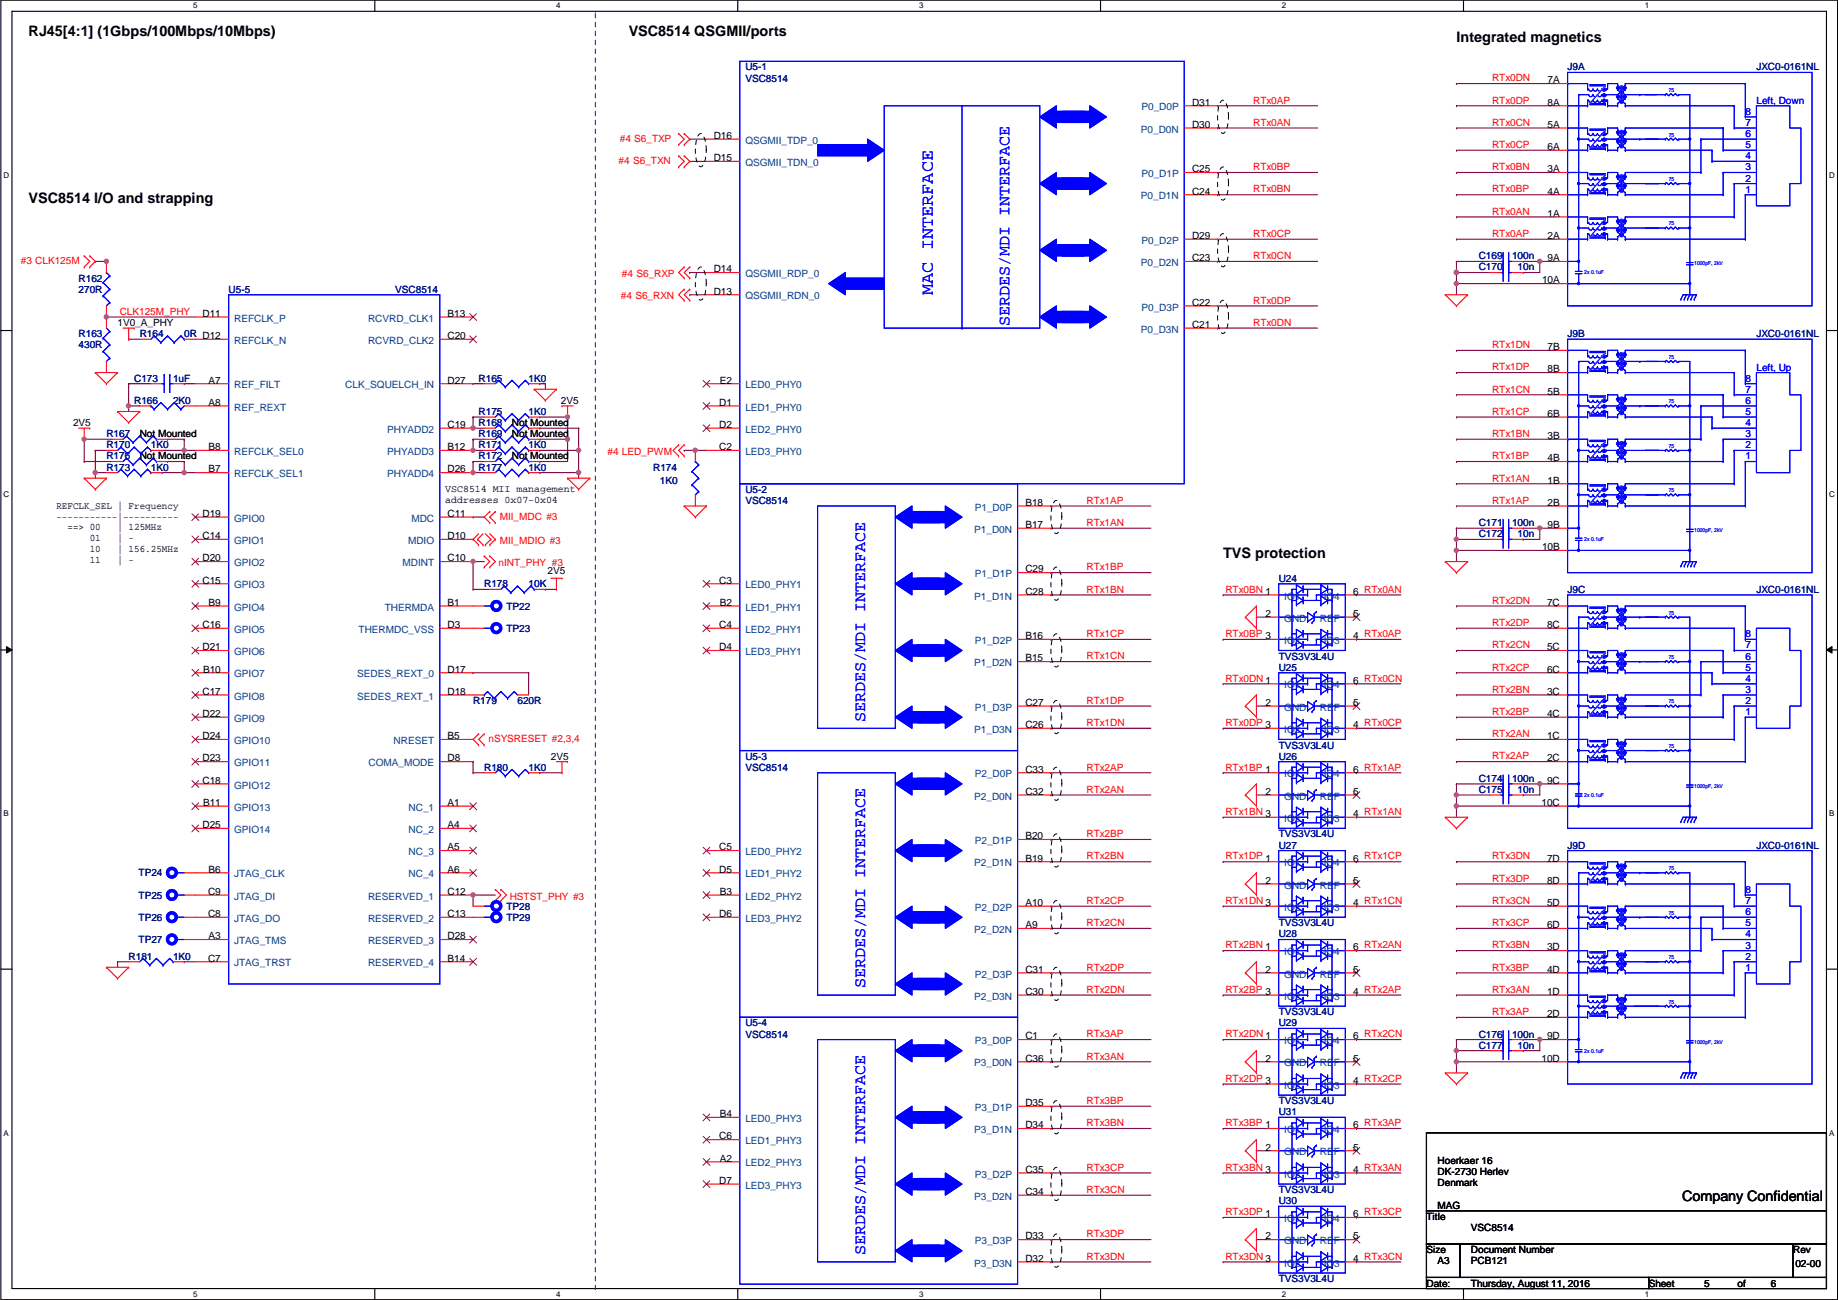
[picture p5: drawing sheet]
<svg xmlns="http://www.w3.org/2000/svg" width="420mm" height="297mm" viewBox="0 0 420 297" stroke-linecap="round" stroke-linejoin="round" font-family="sans-serif">
<defs><g id="words">
<text font-size="4.1" fill="#00f" x="213.2" y="67.4" transform="rotate(-90 213.2 67.4)">MAC INTERFACE</text>
<g font-size="3.8" fill="#00f">
<text x="230.8" y="74.5" transform="rotate(-90 230.8 74.5)">SERDES/MDI INTERFACE</text>
<text x="197.8" y="164.9" transform="rotate(-90 197.8 164.9)">SERDES/MDI INTERFACE</text>
<text x="197.8" y="225.8" transform="rotate(-90 197.8 225.8)">SERDES/MDI INTERFACE</text>
<text x="197.8" y="286.8" transform="rotate(-90 197.8 286.8)">SERDES/MDI INTERFACE</text>
</g>
<g font-size="3.3">
<text x="6.6" y="8.2">RJ45[4:1] (1Gbps/100Mbps/10Mbps)</text>
<text x="143.7" y="8.2">VSC8514 QSGMII/ports</text>
<text x="332.9" y="9.5">Integrated magnetics</text>
<text x="6.6" y="46.3">VSC8514 I/O and strapping</text>
<text x="279.6" y="127.6">TVS protection</text>
<text x="384.5" y="274.5">Company Confidential</text>
</g>
<g font-size="2.3" fill="#000080">
<text x="170.4" y="16.1">U5-1</text>
<text x="358.3" y="16.1">J9A</text>
<text x="401.5" y="16.1">JXC0-0161NL</text>
<text x="170.4" y="18.6">VSC8514</text>
<text x="338" y="59.3">C169</text>
<text x="345.6" y="59.3">100n</text>
<text x="18" y="64.3">R162</text>
<text x="338" y="61.8">C170</text>
<text x="346.9" y="61.8">10n</text>
<text x="18" y="66.9">270R</text>
<text x="52.3" y="66.9">U5-5</text>
<text x="90.4" y="66.9">VSC8514</text>
<text x="18" y="77">R163</text>
<text x="32" y="77">R164</text>
<text x="42.1" y="77">0R D12</text>
<text x="358.3" y="77">J9B</text>
<text x="401.5" y="77">JXC0-0161NL</text>
<text x="18" y="79.6">430R</text>
<text x="30.7" y="87.2">C173</text>
<text x="39.6" y="87.2">1uF</text>
<text x="109.4" y="87.2">R165</text>
<text x="120.9" y="87.2">1K0</text>
<text x="30.7" y="92.3">R166</text>
<text x="39.6" y="92.3">2K0</text>
<text x="109.4" y="94.8">R175</text>
<text x="120.9" y="94.8">1K0</text>
<text x="24.3" y="99.9">R167</text>
<text x="109.4" y="97.4">R168</text>
<text x="109.4" y="99.9">R169</text>
<text x="24.3" y="105">R176</text>
<text x="24.3" y="102.4">R170</text>
<text x="24.3" y="107.5">R173</text>
<text x="34.5" y="102.4">1K0</text>
<text x="34.5" y="107.5">1K0</text>
<text x="109.4" y="107.5">R177</text>
<text x="109.4" y="105">R172</text>
<text x="109.4" y="102.4">R171</text>
<text x="120.9" y="107.5">1K0</text>
<text x="120.9" y="102.4">1K0</text>
<text x="149.3" y="107.5">R174</text>
<text x="150.8" y="110.6">1K0</text>
<text x="170.4" y="112.6">U5-2</text>
<text x="170.4" y="115.1">VSC8514</text>
<text x="338" y="122.8">C172</text>
<text x="338" y="120.2">C171</text>
<text x="345.6" y="120.2">100n</text>
<text x="346.9" y="122.8">10n</text>
<text x="110.7" y="134.2">R178</text>
<text x="120.9" y="134.2">10K</text>
<text x="292.3" y="132.9">U24</text>
<text x="358.3" y="135.5">J9C</text>
<text x="401.5" y="135.5">JXC0-0161NL</text>
<text x="115.8" y="139.3">TP22</text>
<text x="115.8" y="144.4">TP23</text>
<text x="292.3" y="150.7">TVS3V3L4U</text>
<text x="292.3" y="153.2">U25</text>
<text x="108.2" y="160.9">R179</text>
<text x="118.3" y="160.9">620R</text>
<text x="170.4" y="173.6">U5-3</text>
<text x="292.3" y="171">TVS3V3L4U</text>
<text x="292.3" y="173.6">U26</text>
<text x="110.7" y="176.1">R180</text>
<text x="120.9" y="176.1">1K0</text>
<text x="170.4" y="176.1">VSC8514</text>
<text x="338" y="178.6">C174</text>
<text x="345.6" y="178.6">100n</text>
<text x="338" y="181.2">C175</text>
<text x="346.9" y="181.2">10n</text>
<text x="292.3" y="191.3">TVS3V3L4U</text>
<text x="292.3" y="193.9">U27</text>
<text x="358.3" y="193.9">J9D</text>
<text x="401.5" y="193.9">JXC0-0161NL</text>
<text x="31.7" y="200.2">TP24</text>
<text x="31.7" y="205.3">TP25</text>
<text x="115.8" y="207.9">TP28</text>
<text x="31.7" y="215.5">TP27</text>
<text x="31.7" y="210.4">TP26</text>
<text x="115.8" y="210.4">TP29</text>
<text x="292.3" y="214.2">U28</text>
<text x="292.3" y="211.7">TVS3V3L4U</text>
<text x="29.4" y="219.3">R181</text>
<text x="39.6" y="219.3">1K0</text>
<text x="292.3" y="232">TVS3V3L4U</text>
<text x="170.4" y="237.1">VSC8514</text>
<text x="170.4" y="234.5">U5-4</text>
<text x="292.3" y="234.5">U29</text>
<text x="338" y="239.6">C177</text>
<text x="338" y="237.1">C176</text>
<text x="345.6" y="237.1">100n</text>
<text x="346.9" y="239.6">10n</text>
<text x="292.3" y="252.3">TVS3V3L4U</text>
<text x="292.3" y="254.8">U31</text>
<text x="292.3" y="275.2">U30</text>
<text x="292.3" y="272.6">TVS3V3L4U</text>
<text x="292.3" y="292.9">TVS3V3L4U</text>
</g>
<g font-size="2.3" fill="#f00">
<text x="286.5" y="23.7">RTx0AP</text>
<text x="341.1" y="18.6">RTx0DN</text>
<text x="341.1" y="23.7">RTx0DP</text>
<text x="286.5" y="28.7">RTx0AN</text>
<text x="341.1" y="28.7">RTx0CN</text>
<text x="141.7" y="32.3">#4 S6_TXP</text>
<text x="341.1" y="33.8">RTx0CP</text>
<text x="141.4" y="37.4">#4 S6_TXN</text>
<text x="286.5" y="38.9">RTx0BP</text>
<text x="341.1" y="38.9">RTx0BN</text>
<text x="286.5" y="44">RTx0BN</text>
<text x="341.1" y="44">RTx0BP</text>
<text x="341.1" y="49.1">RTx0AN</text>
<text x="286.5" y="59.2">RTx0CN</text>
<text x="286.5" y="54.1">RTx0CP</text>
<text x="341.1" y="54.1">RTx0AP</text>
<text x="4.8" y="60.3">#3 CLK125M</text>
<text x="142.2" y="63.3">#4 S6_RXP</text>
<text x="27.4" y="71.9">CLK125M_PHY</text>
<text x="141.9" y="68.4">#4 S6_RXN</text>
<text x="286.5" y="69.4">RTx0DP</text>
<text x="286.5" y="74.5">RTx0DN</text>
<text x="341.1" y="79.5">RTx1DN</text>
<text x="341.1" y="84.6">RTx1DP</text>
<text x="341.1" y="89.7">RTx1CN</text>
<text x="341.1" y="94.8">RTx1CP</text>
<text x="341.1" y="99.9">RTx1BN</text>
<text x="138.9" y="104">#4 LED_PWM</text>
<text x="341.1" y="104.9">RTx1BP</text>
<text x="341.1" y="110">RTx1AN</text>
<text x="114.2" y="118.7">MII_MDC #3</text>
<text x="248.4" y="115.1">RTx1AP</text>
<text x="341.1" y="115.1">RTx1AP</text>
<text x="114.2" y="124.3">MII_MDIO #3</text>
<text x="248.4" y="120.2">RTx1AN</text>
<text x="114" y="129.4">nINT_PHY #3</text>
<text x="248.4" y="130.3">RTx1BP</text>
<text x="248.4" y="135.4">RTx1BN</text>
<text x="280.1" y="135.4">RTx0BN 1</text>
<text x="341.1" y="138">RTx2DN</text>
<text x="341.1" y="143">RTx2DP</text>
<text x="248.4" y="145.6">RTx1CP</text>
<text x="280.1" y="145.6">RTx0BP 3</text>
<text x="341.1" y="148.1">RTx2CN</text>
<text x="248.4" y="150.7">RTx1CN</text>
<text x="280.1" y="155.7">RTx0DN 1</text>
<text x="341.1" y="153.2">RTx2CP</text>
<text x="248.4" y="160.8">RTx1DP</text>
<text x="341.1" y="158.3">RTx2BN</text>
<text x="248.4" y="165.9">RTx1DN</text>
<text x="280.1" y="165.9">RTx0DP 3</text>
<text x="341.1" y="163.4">RTx2BP</text>
<text x="111.7" y="169.5">nSYSRESET #2,3,4</text>
<text x="341.1" y="168.4">RTx2AN</text>
<text x="341.1" y="173.5">RTx2AP</text>
<text x="248.4" y="176.1">RTx2AP</text>
<text x="280.1" y="176.1">RTx1BP 1</text>
<text x="248.4" y="181.1">RTx2AN</text>
<text x="248.4" y="191.3">RTx2BP</text>
<text x="280.1" y="186.2">RTx1BN 3</text>
<text x="248.4" y="196.4">RTx2BN</text>
<text x="280.1" y="196.4">RTx1DP 1</text>
<text x="341.1" y="196.4">RTx3DN</text>
<text x="341.1" y="201.5">RTx3DP</text>
<text x="116.5" y="205.6">HSTST_PHY #3</text>
<text x="248.4" y="206.5">RTx2CP</text>
<text x="280.1" y="206.5">RTx1DN 3</text>
<text x="341.1" y="206.5">RTx3CN</text>
<text x="248.4" y="211.6">RTx2CN</text>
<text x="341.1" y="211.6">RTx3CP</text>
<text x="248.4" y="221.8">RTx2DP</text>
<text x="280.1" y="216.7">RTx2BN 1</text>
<text x="341.1" y="216.7">RTx3BN</text>
<text x="341.1" y="221.8">RTx3BP</text>
<text x="248.4" y="226.9">RTx2DN</text>
<text x="280.1" y="226.9">RTx2BP 3</text>
<text x="341.1" y="226.9">RTx3AN</text>
<text x="341.1" y="231.9">RTx3AP</text>
<text x="248.4" y="237">RTx3AP</text>
<text x="280.1" y="237">RTx2DN 1</text>
<text x="248.4" y="242.1">RTx3AN</text>
<text x="280.1" y="247.2">RTx2DP 3</text>
<text x="248.4" y="257.3">RTx3BN</text>
<text x="248.4" y="252.3">RTx3BP</text>
<text x="280.1" y="257.3">RTx3BP 1</text>
<text x="248.4" y="267.5">RTx3CP</text>
<text x="280.1" y="267.5">RTx3BN 3</text>
<text x="248.4" y="272.6">RTx3CN</text>
<text x="280.1" y="277.7">RTx3DP 1</text>
<text x="248.4" y="287.8">RTx3DN</text>
<text x="248.4" y="282.7">RTx3DP</text>
<text x="280.1" y="287.8">RTx3DN 3</text>
</g>
<g font-size="2.3">
<text x="353.8" y="19">7A</text>
<text x="272.5" y="24.1">D31</text>
<text x="272.5" y="29.2">D30</text>
<text x="353.8" y="29.2">5A</text>
<text x="353.8" y="24.1">8A</text>
<text x="163.1" y="31.7">D16</text>
<text x="353.8" y="34.3">6A</text>
<text x="163.1" y="36.8">D15</text>
<text x="272.5" y="39.4">C25</text>
<text x="353.8" y="39.4">3A</text>
<text x="272.5" y="44.4">C24</text>
<text x="353.8" y="44.4">4A</text>
<text x="353.8" y="49.5">1A</text>
<text x="272.5" y="54.6">D29</text>
<text x="272.5" y="59.7">C23</text>
<text x="353.8" y="54.6">2A</text>
<text x="353.8" y="59.7">9A</text>
<text x="163.1" y="62.2">D14</text>
<text x="352.5" y="64.8">10A</text>
<text x="163.1" y="67.3">D13</text>
<text x="272.5" y="69.8">C22</text>
<text x="26.9" y="74.5">1V0_A_PHY</text>
<text x="46.3" y="72.4">D11</text>
<text x="102.3" y="72.4">B13</text>
<text x="102.3" y="77.5">C20</text>
<text x="272.5" y="74.9">C21</text>
<text x="353.8" y="80">7B</text>
<text x="47.7" y="87.6">A7</text>
<text x="102.3" y="87.6">D27</text>
<text x="164.5" y="87.6">E2</text>
<text x="353.8" y="85.1">8B</text>
<text x="47.7" y="92.7">A8</text>
<text x="128.2" y="92.3">2V5</text>
<text x="164.4" y="92.7">D1</text>
<text x="353.8" y="90.2">5B</text>
<text x="353.8" y="95.2">6B</text>
<text x="16.7" y="97.4">2V5</text>
<text x="32" y="99.9">Not Mounted</text>
<text x="102.3" y="97.8">C19</text>
<text x="117" y="97.4">Not Mounted</text>
<text x="117" y="99.9">Not Mounted</text>
<text x="164.4" y="97.8">D2</text>
<text x="353.8" y="100.3">3B</text>
<text x="32" y="105">Not Mounted</text>
<text x="47.7" y="102.9">B8</text>
<text x="47.7" y="107.9">B7</text>
<text x="102.3" y="107.9">D26</text>
<text x="102.3" y="102.9">B12</text>
<text x="117" y="105">Not Mounted</text>
<text x="164.4" y="102.9">C2</text>
<text x="353.8" y="105.4">4B</text>
<text x="101.8" y="112.4">VSC8514 MII management</text>
<text x="353.8" y="110.5">1B</text>
<text x="12.9" y="116.2">REFCLK_SEL | Frequency</text>
<text x="12.9" y="118.7">-----------|----------</text>
<text x="46.3" y="118.1">D19</text>
<text x="101.8" y="114.9">addresses 0x07-0x04</text>
<text x="102.3" y="118.1">C11</text>
<text x="234.4" y="115.6">B18</text>
<text x="353.8" y="115.6">2B</text>
<text x="15.4" y="121.2">==&gt; 00</text>
<text x="20.5" y="123.7">01</text>
<text x="26.9" y="121.2">| 125MHz</text>
<text x="26.9" y="123.7">| -</text>
<text x="46.3" y="123.2">C14</text>
<text x="102.3" y="123.2">D10</text>
<text x="234.4" y="120.6">B17</text>
<text x="352.5" y="125.7">10B</text>
<text x="353.8" y="120.6">9B</text>
<text x="20.5" y="126.2">10</text>
<text x="20.5" y="128.7">11</text>
<text x="26.9" y="126.2">| 156.25MHz</text>
<text x="26.9" y="128.7">| -</text>
<text x="46.3" y="128.3">D20</text>
<text x="102.3" y="128.3">C10</text>
<text x="125.2" y="131.1">2V5</text>
<text x="234.4" y="130.8">C29</text>
<text x="46.3" y="133.3">C15</text>
<text x="164.4" y="133.3">C3</text>
<text x="234.4" y="135.9">C28</text>
<text x="309.3" y="135.9">6 RTx0AN</text>
<text x="46.3" y="143.5">C16</text>
<text x="47.7" y="138.4">B9</text>
<text x="102.3" y="143.5">D3</text>
<text x="102.3" y="138.4">B1</text>
<text x="164.4" y="143.5">C4</text>
<text x="164.5" y="138.4">B2</text>
<text x="289.3" y="141">2</text>
<text x="309.3" y="141">5</text>
<text x="353.6" y="138.4">7C</text>
<text x="353.6" y="143.5">8C</text>
<text x="46.3" y="148.6">D21</text>
<text x="164.4" y="148.6">D4</text>
<text x="234.4" y="146">B16</text>
<text x="309.3" y="146">4 RTx0AP</text>
<text x="353.6" y="148.6">5C</text>
<text x="46.4" y="153.7">B10</text>
<text x="102.3" y="153.7">D17</text>
<text x="234.4" y="151.1">B15</text>
<text x="353.6" y="153.7">6C</text>
<text x="46.3" y="158.7">C17</text>
<text x="102.3" y="158.7">D18</text>
<text x="234.4" y="161.3">C27</text>
<text x="289.3" y="161.3">2</text>
<text x="309.3" y="161.3">5</text>
<text x="309.3" y="156.2">6 RTx0CN</text>
<text x="353.6" y="158.7">3C</text>
<text x="46.3" y="163.8">D22</text>
<text x="234.4" y="166.4">C26</text>
<text x="309.3" y="166.4">4 RTx0CP</text>
<text x="353.6" y="163.8">4C</text>
<text x="46.3" y="174">D23</text>
<text x="46.3" y="168.9">D24</text>
<text x="102.3" y="174">D8</text>
<text x="102.3" y="168.9">B5</text>
<text x="125.9" y="173.6">2V5</text>
<text x="353.6" y="168.9">1C</text>
<text x="353.6" y="174">2C</text>
<text x="46.3" y="179.1">C18</text>
<text x="234.4" y="176.5">C33</text>
<text x="309.3" y="176.5">6 RTx1AP</text>
<text x="353.6" y="179.1">9C</text>
<text x="46.4" y="184.1">B11</text>
<text x="102.3" y="184.1">A1</text>
<text x="234.4" y="181.6">C32</text>
<text x="289.3" y="181.6">2</text>
<text x="309.3" y="181.6">5</text>
<text x="352.4" y="184.1">10C</text>
<text x="46.3" y="189.2">D25</text>
<text x="102.3" y="189.2">A4</text>
<text x="234.4" y="191.8">B20</text>
<text x="309.3" y="186.7">4 RTx1AN</text>
<text x="102.3" y="194.3">A5</text>
<text x="164.4" y="194.3">C5</text>
<text x="234.4" y="196.8">B19</text>
<text x="309.3" y="196.8">6 RTx1CP</text>
<text x="353.6" y="196.8">7D</text>
<text x="47.7" y="199.4">B6</text>
<text x="102.3" y="199.4">A6</text>
<text x="164.4" y="199.4">D5</text>
<text x="289.3" y="201.9">2</text>
<text x="309.3" y="201.9">5</text>
<text x="353.6" y="201.9">8D</text>
<text x="47.6" y="204.5">C9</text>
<text x="47.6" y="209.5">C8</text>
<text x="102.3" y="209.5">C13</text>
<text x="102.3" y="204.5">C12</text>
<text x="164.4" y="209.5">D6</text>
<text x="164.5" y="204.5">B3</text>
<text x="234.4" y="207">A10</text>
<text x="309.3" y="207">4 RTx1CN</text>
<text x="353.6" y="207">5D</text>
<text x="47.7" y="214.6">A3</text>
<text x="102.3" y="214.6">D28</text>
<text x="234.4" y="212.1">A9</text>
<text x="353.6" y="212.1">6D</text>
<text x="47.6" y="219.7">C7</text>
<text x="102.3" y="219.7">B14</text>
<text x="309.3" y="217.2">6 RTx2AN</text>
<text x="353.6" y="217.2">3D</text>
<text x="234.4" y="222.2">C31</text>
<text x="234.4" y="227.3">C30</text>
<text x="289.3" y="222.2">2</text>
<text x="309.3" y="227.3">4 RTx2AP</text>
<text x="309.3" y="222.2">5</text>
<text x="353.6" y="227.3">1D</text>
<text x="353.6" y="222.2">4D</text>
<text x="353.6" y="232.4">2D</text>
<text x="234.4" y="237.5">C1</text>
<text x="309.3" y="237.5">6 RTx2CN</text>
<text x="353.6" y="237.5">9D</text>
<text x="234.4" y="242.6">C36</text>
<text x="289.3" y="242.6">2</text>
<text x="309.3" y="242.6">5</text>
<text x="352.4" y="242.6">10D</text>
<text x="309.3" y="247.6">4 RTx2CP</text>
<text x="164.5" y="255.3">B4</text>
<text x="234.4" y="252.7">D35</text>
<text x="234.4" y="257.8">D34</text>
<text x="309.3" y="257.8">6 RTx3AP</text>
<text x="164.4" y="260.3">C6</text>
<text x="289.3" y="262.9">2</text>
<text x="309.3" y="262.9">5</text>
<text x="164.5" y="265.4">A2</text>
<text x="234.4" y="268">C35</text>
<text x="309.3" y="268">4 RTx3AN</text>
<text x="328.6" y="266">Hoerkaer 16</text>
<text x="328.6" y="268.6">DK-2730 Herlev</text>
<text x="164.4" y="270.5">D7</text>
<text x="234.4" y="273">C34</text>
<text x="328.6" y="271.1">Denmark</text>
<text x="309.3" y="278.1">6 RTx3CP</text>
<text x="326.1" y="278.7">Title</text>
<text x="328.6" y="276.2">MAG</text>
<text x="336.2" y="281.3">VSC8514</text>
<text x="234.4" y="283.2">D33</text>
<text x="289.3" y="283.2">2</text>
<text x="309.3" y="283.2">5</text>
<text x="326.1" y="286.3">Size</text>
<text x="336.2" y="286.3">Document Number</text>
<text x="409.9" y="286.3">Rev</text>
<text x="234.4" y="288.3">D32</text>
<text x="309.3" y="288.3">4 RTx3CN</text>
<text x="326.1" y="294">Date:</text>
<text x="328.6" y="288.9">A3</text>
<text x="336.2" y="288.9">PCB121</text>
<text x="336.2" y="294">Thursday, August 11, 2016</text>
<text x="376.9" y="294">Sheet</text>
<text x="389.6" y="294">5</text>
<text x="397.2" y="294">of</text>
<text x="404.8" y="294">6</text>
<text x="410.4" y="289.4">02-00</text>
</g>
<g font-size="2.3" fill="#00f">
<text x="401.5" y="23.7">Left, Down</text>
<text x="399" y="26.2">8</text>
<text x="399" y="28.8">7</text>
<text x="399" y="33.9">5</text>
<text x="399" y="31.3">6</text>
<text x="399" y="41.5">2</text>
<text x="399" y="36.4">4</text>
<text x="399" y="38.9">3</text>
<text x="399" y="44">1</text>
<text x="399" y="87.2">8</text>
<text x="399" y="89.7">7</text>
<text x="401.5" y="84.7">Left, Up</text>
<text x="399" y="94.8">5</text>
<text x="399" y="92.3">6</text>
<text x="399" y="97.4">4</text>
<text x="399" y="99.9">3</text>
<text x="399" y="102.4">2</text>
<text x="399" y="105">1</text>
<text x="399" y="145.6">8</text>
<text x="399" y="148.2">7</text>
<text x="399" y="153.2">5</text>
<text x="399" y="155.8">4</text>
<text x="399" y="150.7">6</text>
<text x="399" y="160.9">2</text>
<text x="399" y="158.3">3</text>
<text x="399" y="163.4">1</text>
<text x="399" y="204">8</text>
<text x="399" y="209.1">6</text>
<text x="399" y="206.6">7</text>
<text x="399" y="211.7">5</text>
<text x="399" y="214.2">4</text>
<text x="399" y="219.3">2</text>
<text x="399" y="221.8">1</text>
<text x="399" y="216.7">3</text>
</g>
<g font-size="2.3" fill="#004080">
<text x="260.9" y="25.2">P0_D0P</text>
<text x="170.4" y="32.9">QSGMII_TDP_0</text>
<text x="260.8" y="30.3">P0_D0N</text>
<text x="170.4" y="37.9">QSGMII_TDN_0</text>
<text x="260.9" y="40.5">P0_D1P</text>
<text x="260.8" y="45.6">P0_D1N</text>
<text x="260.9" y="55.7">P0_D2P</text>
<text x="170.4" y="63.3">QSGMII_RDP_0</text>
<text x="260.8" y="60.8">P0_D2N</text>
<text x="170.4" y="68.4">QSGMII_RDN_0</text>
<text x="260.9" y="71">P0_D3P</text>
<text x="53.5" y="73.5">REFCLK_P</text>
<text x="84.1" y="73.5">RCVRD_CLK1</text>
<text x="260.8" y="76">P0_D3N</text>
<text x="53.5" y="78.6">REFCLK_N</text>
<text x="84.1" y="78.6">RCVRD_CLK2</text>
<text x="53.5" y="88.7">REF_FILT</text>
<text x="78.9" y="88.7">CLK_SQUELCH_IN</text>
<text x="170.4" y="88.7">LED0_PHY0</text>
<text x="53.5" y="93.8">REF_REXT</text>
<text x="170.4" y="93.8">LED1_PHY0</text>
<text x="88.5" y="98.9">PHYADD2</text>
<text x="170.4" y="98.9">LED2_PHY0</text>
<text x="53.5" y="104">REFCLK_SEL0</text>
<text x="88.5" y="104">PHYADD3</text>
<text x="170.4" y="104">LED3_PHY0</text>
<text x="53.5" y="109.1">REFCLK_SEL1</text>
<text x="88.5" y="109.1">PHYADD4</text>
<text x="53.5" y="119.2">GPIO0</text>
<text x="94.1" y="119.2">MDC</text>
<text x="222.8" y="116.7">P1_D0P</text>
<text x="53.5" y="124.3">GPIO1</text>
<text x="93.3" y="124.3">MDIO</text>
<text x="222.7" y="121.8">P1_D0N</text>
<text x="53.5" y="129.4">GPIO2</text>
<text x="92" y="129.4">MDINT</text>
<text x="222.8" y="131.9">P1_D1P</text>
<text x="53.5" y="134.5">GPIO3</text>
<text x="170.4" y="134.5">LED0_PHY1</text>
<text x="222.7" y="137">P1_D1N</text>
<text x="293.6" y="137">IO1</text>
<text x="302.6" y="137">IO4</text>
<text x="53.5" y="139.5">GPIO4</text>
<text x="88" y="139.5">THERMDA</text>
<text x="170.4" y="139.5">LED1_PHY1</text>
<text x="293.6" y="142.1">GND</text>
<text x="301.7" y="142.1">REF</text>
<text x="53.5" y="149.7">GPIO6</text>
<text x="53.5" y="144.6">GPIO5</text>
<text x="82" y="144.6">THERMDC_VSS</text>
<text x="170.4" y="149.7">LED3_PHY1</text>
<text x="170.4" y="144.6">LED2_PHY1</text>
<text x="222.8" y="147.2">P1_D2P</text>
<text x="293.6" y="147.2">IO2</text>
<text x="302.6" y="147.2">IO3</text>
<text x="53.5" y="154.8">GPIO7</text>
<text x="81.6" y="154.8">SEDES_REXT_0</text>
<text x="222.7" y="152.2">P1_D2N</text>
<text x="53.5" y="159.9">GPIO8</text>
<text x="81.6" y="159.9">SEDES_REXT_1</text>
<text x="293.6" y="157.3">IO1</text>
<text x="302.6" y="157.3">IO4</text>
<text x="53.5" y="164.9">GPIO9</text>
<text x="222.7" y="167.5">P1_D3N</text>
<text x="222.8" y="162.4">P1_D3P</text>
<text x="293.6" y="162.4">GND</text>
<text x="293.6" y="167.5">IO2</text>
<text x="301.7" y="162.4">REF</text>
<text x="302.6" y="167.5">IO3</text>
<text x="53.5" y="170">GPIO10</text>
<text x="90" y="170">NRESET</text>
<text x="53.5" y="175.1">GPIO11</text>
<text x="84.3" y="175.1">COMA_MODE</text>
<text x="222.8" y="177.6">P2_D0P</text>
<text x="293.6" y="177.6">IO1</text>
<text x="302.6" y="177.6">IO4</text>
<text x="53.5" y="185.3">GPIO13</text>
<text x="53.5" y="180.2">GPIO12</text>
<text x="93.4" y="185.3">NC_1</text>
<text x="222.7" y="182.7">P2_D0N</text>
<text x="293.6" y="182.7">GND</text>
<text x="301.7" y="182.7">REF</text>
<text x="53.5" y="190.3">GPIO14</text>
<text x="93.4" y="190.3">NC_2</text>
<text x="293.6" y="187.8">IO2</text>
<text x="302.6" y="187.8">IO3</text>
<text x="93.4" y="195.4">NC_3</text>
<text x="170.4" y="195.4">LED0_PHY2</text>
<text x="222.7" y="198">P2_D1N</text>
<text x="222.8" y="192.9">P2_D1P</text>
<text x="293.6" y="198">IO1</text>
<text x="302.6" y="198">IO4</text>
<text x="53.5" y="200.5">JTAG_CLK</text>
<text x="93.4" y="200.5">NC_4</text>
<text x="170.4" y="200.5">LED1_PHY2</text>
<text x="293.6" y="203">GND</text>
<text x="301.7" y="203">REF</text>
<text x="53.5" y="205.6">JTAG_DI</text>
<text x="84.1" y="205.6">RESERVED_1</text>
<text x="170.4" y="205.6">LED2_PHY2</text>
<text x="222.8" y="208.1">P2_D2P</text>
<text x="293.6" y="208.1">IO2</text>
<text x="302.6" y="208.1">IO3</text>
<text x="53.5" y="210.7">JTAG_DO</text>
<text x="53.5" y="215.7">JTAG_TMS</text>
<text x="84.1" y="215.7">RESERVED_3</text>
<text x="84.1" y="210.7">RESERVED_2</text>
<text x="170.4" y="210.7">LED3_PHY2</text>
<text x="222.7" y="213.2">P2_D2N</text>
<text x="53.5" y="220.8">JTAG_TRST</text>
<text x="84.1" y="220.8">RESERVED_4</text>
<text x="293.6" y="218.3">IO1</text>
<text x="302.6" y="218.3">IO4</text>
<text x="222.8" y="223.4">P2_D3P</text>
<text x="293.6" y="223.4">GND</text>
<text x="301.7" y="223.4">REF</text>
<text x="222.7" y="228.4">P2_D3N</text>
<text x="293.6" y="228.4">IO2</text>
<text x="302.6" y="228.4">IO3</text>
<text x="222.8" y="238.6">P3_D0P</text>
<text x="293.6" y="238.6">IO1</text>
<text x="302.6" y="238.6">IO4</text>
<text x="222.7" y="243.7">P3_D0N</text>
<text x="293.6" y="243.7">GND</text>
<text x="301.7" y="243.7">REF</text>
<text x="293.6" y="248.8">IO2</text>
<text x="302.6" y="248.8">IO3</text>
<text x="170.4" y="256.4">LED0_PHY3</text>
<text x="222.8" y="253.8">P3_D1P</text>
<text x="170.4" y="261.5">LED1_PHY3</text>
<text x="222.7" y="258.9">P3_D1N</text>
<text x="293.6" y="258.9">IO1</text>
<text x="293.6" y="264">GND</text>
<text x="301.7" y="264">REF</text>
<text x="302.6" y="258.9">IO4</text>
<text x="170.4" y="266.5">LED2_PHY3</text>
<text x="222.8" y="269.1">P3_D2P</text>
<text x="293.6" y="269.1">IO2</text>
<text x="302.6" y="269.1">IO3</text>
<text x="170.4" y="271.6">LED3_PHY3</text>
<text x="222.7" y="274.2">P3_D2N</text>
<text x="293.6" y="279.2">IO1</text>
<text x="302.6" y="279.2">IO4</text>
<text x="222.8" y="284.3">P3_D3P</text>
<text x="293.6" y="284.3">GND</text>
<text x="301.7" y="284.3">REF</text>
<text x="222.7" y="289.4">P3_D3N</text>
<text x="293.6" y="289.4">IO2</text>
<text x="302.6" y="289.4">IO3</text>
</g>
<g font-size="1.8">
<text x="44.2" y="1.9">5</text>
<text x="127.1" y="1.9">4</text>
<text x="210.1" y="1.9">3</text>
<text x="293" y="1.9">2</text>
<text x="376" y="1.9">1</text>
<text x=".8" y="40.6">D</text>
<text x="418.2" y="40.6">D</text>
<text x=".8" y="113.6">C</text>
<text x="418.2" y="113.6">C</text>
<text x=".8" y="186.6">B</text>
<text x="418.2" y="186.6">B</text>
<text x=".8" y="259.5">A</text>
<text x="418.2" y="259.5">A</text>
<text x="44.2" y="296.3">5</text>
<text x="127.1" y="296.3">4</text>
<text x="210.1" y="296.3">3</text>
<text x="293" y="296.3">2</text>
<text x="376" y="296.3">1</text>
</g>
<g font-size="1.3" fill="#00f">
<text x="381.5" y="21">75</text>
<text x="381.5" y="31.2">75</text>
<text x="381.5" y="41.4">75</text>
<text x="381.5" y="51.5">75</text>
<text x="362.2" y="62.7">2x 0.1uF</text>
<text x="387.3" y="60.7">1000pF, 2kV</text>
<text x="381.5" y="82">75</text>
<text x="381.5" y="92.2">75</text>
<text x="381.5" y="102.3">75</text>
<text x="381.5" y="112.5">75</text>
<text x="362.2" y="123.7">2x 0.1uF</text>
<text x="387.3" y="121.6">1000pF, 2kV</text>
<text x="381.5" y="140.4">75</text>
<text x="381.5" y="150.6">75</text>
<text x="381.5" y="160.7">75</text>
<text x="381.5" y="170.9">75</text>
<text x="362.2" y="182.1">2x 0.1uF</text>
<text x="387.3" y="180">1000pF, 2kV</text>
<text x="381.5" y="198.8">75</text>
<text x="381.5" y="209">75</text>
<text x="381.5" y="219.2">75</text>
<text x="381.5" y="229.3">75</text>
<text x="387.3" y="238.5">1000pF, 2kV</text>
<text x="362.2" y="240.5">2x 0.1uF</text>
</g>
</g></defs>
<path d="M.2 0h419.9v297h-419.9zM2.7 2.6h414.8v291.8h-414.8z" fill="none" stroke="#000" stroke-width=".25"/>
<g fill="#fff">
<path d="M44.2 .3h1v2h-1z"/>
<path d="M44.2 294.7h1v2h-1z"/>
</g>
<path d="M85.7 0v2.6M85.7 294.4v2.6" fill="none" stroke="#000" stroke-width=".25"/>
<g fill="#fff">
<path d="M127.1 .3h1v2h-1z"/>
<path d="M127.1 294.7h1v2h-1z"/>
</g>
<path d="M168.6 0v2.6M168.6 294.4v2.6" fill="none" stroke="#000" stroke-width=".25"/>
<g fill="#fff">
<path d="M210.1 .3h1v2h-1z"/>
<path d="M210.1 294.7h1v2h-1z"/>
</g>
<path d="M251.6 0v2.6M251.6 294.4v2.6" fill="none" stroke="#000" stroke-width=".25"/>
<g fill="#fff">
<path d="M293 .3h1v2h-1z"/>
<path d="M293 294.7h1v2h-1z"/>
</g>
<path d="M334.5 0v2.6M334.5 294.4v2.6" fill="none" stroke="#000" stroke-width=".25"/>
<g fill="#fff">
<path d="M376 .3h1v2h-1z"/>
<path d="M376 294.7h1v2h-1z"/>
<path d="M.8 39h1.3v2h-1.3z"/>
<path d="M418.2 39h1.2v2h-1.2z"/>
<path d="M.8 112h1.3v2h-1.3z"/>
<path d="M418.2 112h1.2v2h-1.2z"/>
</g>
<path d="M.2 75.5h2.5M417.5 75.5h2.6" fill="none" stroke="#000" stroke-width=".25"/>
<g fill="#fff">
<path d="M.8 185h1.2v1.9h-1.2z"/>
<path d="M418.2 185h1.1v1.9h-1.1z"/>
</g>
<path d="M.2 148.5h2.5M417.5 148.5h2.6" fill="none" stroke="#000" stroke-width=".25"/>
<path d="M1.5 147.7l1.2 .8-1.2 .7zM417.5 148.5l1.3-.8v1.5z" fill="#000"/>
<path d="M1.5 147.7l1.2 .8-1.2 .7zM417.5 148.5l1.3-.8v1.5z" fill="none" stroke="#000" stroke-width=".23"/>
<g fill="#fff">
<path d="M.8 257.9h1.2v2h-1.2z"/>
<path d="M418.2 257.9h1.1v2h-1.1z"/>
</g>
<path d="M.2 221.4h2.5M417.5 221.4h2.6" fill="none" stroke="#000" stroke-width=".25"/>
<path d="M159 102.9h.1M159 102.9h2.5" fill="none" stroke="#800040" stroke-width=".25"/>
<circle cx="158.9" cy="102.9" r=".49" fill="#f0f"/>
<circle cx="158.9" cy="102.9" r=".49" fill="none" stroke="#f0f" stroke-width=".25"/>
<g fill="none" stroke="#800040" stroke-width=".25">
<path d="M157.7 31.8h.1M157.7 36.9h.1M157.7 31.8h3.8M157.7 36.9h3.8M157.7 67.4h.1M157.7 62.3h.1M157.7 67.4h3.8M157.7 62.3h3.8M29.4 92.8h.1M29.4 87.7h.1M29.4 87.7v6.3M29.4 92.8h2.6"/>
<path d="M42.1 87.7h.1M42.1 87.7h2.6M156.4 102.9h.1M156.4 102.9h2.6"/>
</g>
<circle cx="29.4" cy="92.7" r=".49" fill="#f0f"/>
<circle cx="29.4" cy="92.7" r=".49" fill="none" stroke="#f0f" stroke-width=".25"/>
<path d="M29.4 87.7h.1M29.4 87.7h5.1M21.8 108h.1M21.8 108v1.3M42.1 108h.1M42.1 108h2.6" fill="none" stroke="#800040" stroke-width=".25"/>
<circle cx="42.1" cy="108" r=".49" fill="#f0f"/>
<circle cx="42.1" cy="108" r=".49" fill="none" stroke="#f0f" stroke-width=".25"/>
<path d="M21.8 102.9h.1M21.8 108h.1M21.8 102.9h2.5M21.8 102.9v5.1M21.8 108h2.5M38.3 100.4h.1M38.3 100.4h3.8" fill="none" stroke="#800040" stroke-width=".25"/>
<circle cx="21.8" cy="108" r=".49" fill="#f0f"/>
<circle cx="21.8" cy="108" r=".49" fill="none" stroke="#f0f" stroke-width=".25"/>
<path d="M19.3 105.5h.1M19.3 100.4h.1M19.3 105.5h6.3M19.3 100.4h6.3M37 108h.1M42.1 105.5h.1M42.1 102.9h.1M42.1 100.4h.1M42.1 100.4v2.5M42.1 105.5v2.5h-5.1M42.1 102.9h2.6" fill="none" stroke="#800040" stroke-width=".25"/>
<circle cx="42.1" cy="102.9" r=".49" fill="#f0f"/>
<circle cx="42.1" cy="102.9" r=".49" fill="none" stroke="#f0f" stroke-width=".25"/>
<path d="M19.3 100.4h.1M19.3 100.4v5.1M38.3 105.5h.1M38.3 105.5h3.8" fill="none" stroke="#800040" stroke-width=".25"/>
<circle cx="19.2" cy="100.3" r=".49" fill="#f0f"/>
<circle cx="19.2" cy="100.3" r=".49" fill="none" stroke="#f0f" stroke-width=".25"/>
<g fill="none" stroke="#800040" stroke-width=".25">
<path d="M37 102.9h.1M37 102.9h5.1M108.2 118.2h.1M108.2 118.2h2.5M108.2 128.3h.1M108.2 128.3v6.4M108.2 128.3h2.5M124.7 134.7h.1M124.7 134.7h2.5M108.2 153.7h.1M108.2 153.7h12.7M120.9 153.7h.1"/>
<path d="M120.9 153.7v5.1M108.2 174h.1M108.2 176.6h.1M108.2 176.6h2.5M108.2 174v2.6M123.4 176.6h.1M123.4 176.6h5.1M26.9 219.8h.1M26.9 219.8v1.2M26.9 219.8h2.5M42.1 219.8h.1M42.1 219.8h2.6"/>
</g>
<circle cx="108.1" cy="128.3" r=".49" fill="#f0f"/>
<circle cx="108.1" cy="128.3" r=".49" fill="none" stroke="#f0f" stroke-width=".25"/>
<path d="M129.7 95.3h.1M129.7 95.3v5.1M108.2 134.7h.1M108.2 134.7h3.8" fill="none" stroke="#800040" stroke-width=".25"/>
<circle cx="129.7" cy="95.3" r=".49" fill="#f0f"/>
<circle cx="129.7" cy="95.3" r=".49" fill="none" stroke="#f0f" stroke-width=".25"/>
<path d="M108.2 95.3h.1M108.2 95.3h2.5M108.2 95.3v2.5M123.4 97.8h.1M123.4 95.3h.1M123.4 95.3h6.3M123.4 97.8h8.9" fill="none" stroke="#800040" stroke-width=".25"/>
<circle cx="108.1" cy="97.8" r=".49" fill="#f0f"/>
<circle cx="108.1" cy="97.8" r=".49" fill="none" stroke="#f0f" stroke-width=".25"/>
<path d="M108.2 97.8h.1M108.2 97.8h2.5M132.3 97.8h.1M132.3 97.8v5.1M123.4 108h.1M123.4 108h8.9" fill="none" stroke="#800040" stroke-width=".25"/>
<circle cx="132.3" cy="108" r=".49" fill="#f0f"/>
<circle cx="132.3" cy="108" r=".49" fill="none" stroke="#f0f" stroke-width=".25"/>
<path d="M108.2 108h.1M108.2 108h2.5" fill="none" stroke="#800040" stroke-width=".25"/>
<circle cx="108.1" cy="108" r=".49" fill="#f0f"/>
<circle cx="108.1" cy="108" r=".49" fill="none" stroke="#f0f" stroke-width=".25"/>
<path d="M123.4 102.9h.1M123.4 102.9h8.9" fill="none" stroke="#800040" stroke-width=".25"/>
<circle cx="132.3" cy="102.9" r=".49" fill="#f0f"/>
<circle cx="132.3" cy="102.9" r=".49" fill="none" stroke="#f0f" stroke-width=".25"/>
<path d="M108.2 105.5h.1M108.2 100.4h.1M108.2 100.4v2.5M108.2 105.5v2.5M123.4 105.5h.1M123.4 100.4h.1M123.4 105.5h6.3M123.4 100.4h6.3" fill="none" stroke="#800040" stroke-width=".25"/>
<circle cx="108.1" cy="102.9" r=".49" fill="#f0f"/>
<circle cx="108.1" cy="102.9" r=".49" fill="none" stroke="#f0f" stroke-width=".25"/>
<path d="M129.7 100.4h.1M129.7 100.4v5.1" fill="none" stroke="#800040" stroke-width=".25"/>
<circle cx="129.7" cy="100.3" r=".49" fill="#f0f"/>
<circle cx="129.7" cy="100.3" r=".49" fill="none" stroke="#f0f" stroke-width=".25"/>
<g fill="none" stroke="#800040" stroke-width=".25">
<path d="M348.2 59.7h.1M348.2 59.7h7.6M352 59.7h.1M352 59.7v2.6h-3.8M348.2 62.3h.1M108.2 87.7h.1M108.2 87.7h2.5M123.4 87.7h.1M123.4 87.7h1.3M124.7 87.7h.1M124.7 87.7v1.2M108.2 102.9h.1"/>
<path d="M108.2 102.9h2.5M132.3 102.9h.1M132.3 102.9v5.1"/>
</g>
<circle cx="352" cy="59.7" r=".49" fill="#f0f"/>
<circle cx="352" cy="59.7" r=".49" fill="none" stroke="#f0f" stroke-width=".25"/>
<path d="M332.9 59.7h.1M332.9 59.7h7.7M332.9 64.8h.1M332.9 64.8v2.6M332.9 64.8h22.9" fill="none" stroke="#800040" stroke-width=".25"/>
<circle cx="332.9" cy="64.8" r=".49" fill="#f0f"/>
<circle cx="332.9" cy="64.8" r=".49" fill="none" stroke="#f0f" stroke-width=".25"/>
<path d="M332.9 59.7h.1M332.9 59.7v2.6M332.9 62.3h.1M332.9 62.3h7.7" fill="none" stroke="#800040" stroke-width=".25"/>
<circle cx="332.9" cy="62.2" r=".49" fill="#f0f"/>
<circle cx="332.9" cy="62.2" r=".49" fill="none" stroke="#f0f" stroke-width=".25"/>
<path d="M348.2 179.1h.1M348.2 179.1h7.6M352 179.1h.1M352 179.1v2.6h-3.8M348.2 181.7h.1" fill="none" stroke="#800040" stroke-width=".25"/>
<circle cx="352" cy="179.1" r=".49" fill="#f0f"/>
<circle cx="352" cy="179.1" r=".49" fill="none" stroke="#f0f" stroke-width=".25"/>
<path d="M332.9 179.1h.1M332.9 179.1h7.7M332.9 184.2h.1M332.9 184.2v2.5M332.9 184.2h22.9" fill="none" stroke="#800040" stroke-width=".25"/>
<circle cx="332.9" cy="184.2" r=".49" fill="#f0f"/>
<circle cx="332.9" cy="184.2" r=".49" fill="none" stroke="#f0f" stroke-width=".25"/>
<path d="M332.9 179.1h.1M332.9 179.1v2.6M332.9 181.7h.1M332.9 181.7h7.7M348.2 237.5h.1M348.2 237.5h7.6M352 237.5h.1M352 237.5v2.6h-3.8M348.2 240.1h.1" fill="none" stroke="#800040" stroke-width=".25"/>
<circle cx="352" cy="237.5" r=".49" fill="#f0f"/>
<circle cx="352" cy="237.5" r=".49" fill="none" stroke="#f0f" stroke-width=".25"/>
<path d="M332.9 237.5h.1M332.9 237.5h7.7M332.9 242.6h.1M332.9 242.6v2.6M332.9 242.6h22.9" fill="none" stroke="#800040" stroke-width=".25"/>
<circle cx="332.9" cy="242.6" r=".49" fill="#f0f"/>
<circle cx="332.9" cy="242.6" r=".49" fill="none" stroke="#f0f" stroke-width=".25"/>
<path d="M332.9 240.1h.1M332.9 240.1v2.5" fill="none" stroke="#800040" stroke-width=".25"/>
<circle cx="332.9" cy="240" r=".49" fill="#f0f"/>
<circle cx="332.9" cy="240" r=".49" fill="none" stroke="#f0f" stroke-width=".25"/>
<path d="M348.2 123.2h.1M348.2 120.7h.1M348.2 120.7h7.6M352 120.7h.1M352 120.7v2.5h-3.8M332.9 237.5h.1M332.9 237.5v2.6M332.9 240.1h.1M332.9 240.1h7.7" fill="none" stroke="#800040" stroke-width=".25"/>
<circle cx="352" cy="120.7" r=".49" fill="#f0f"/>
<circle cx="352" cy="120.7" r=".49" fill="none" stroke="#f0f" stroke-width=".25"/>
<path d="M332.9 125.8h.1M332.9 120.7h.1M332.9 125.8v2.5M332.9 120.7h7.7M332.9 125.8h22.9" fill="none" stroke="#800040" stroke-width=".25"/>
<circle cx="332.9" cy="125.7" r=".49" fill="#f0f"/>
<circle cx="332.9" cy="125.7" r=".49" fill="none" stroke="#f0f" stroke-width=".25"/>
<g fill="none" stroke="#800040" stroke-width=".25">
<path d="M278.3 29.3h.1M278.3 39.4h.1M278.3 24.2h.1M278.3 29.3h22.9M278.3 39.4h22.9M278.3 24.2h22.9M278.3 59.7h.1M278.3 44.5h.1M278.3 54.7h.1M278.3 59.7h22.9M278.3 44.5h22.9M278.3 54.7h22.9"/>
<path d="M24.3 72.4h.1M24.3 72.4h20.4M29.4 77.5h.1M29.4 77.5h2.6M278.3 75h.1M278.3 69.9h.1M278.3 75h22.9M278.3 69.9h22.9M240.2 115.6h.1M240.2 115.6h22.9M240.2 135.9h.1M240.2 120.7h.1"/>
<path d="M240.2 130.9h.1M240.2 135.9h22.9M240.2 120.7h22.9M240.2 130.9h22.9M332.9 120.7h.1M332.9 123.2h.1M332.9 120.7v2.5M332.9 123.2h7.7M240.2 151.2h.1M240.2 146.1h.1M240.2 151.2h22.9M240.2 146.1h22.9"/>
<path d="M287.2 141h.1M287.2 141h2.6M240.2 166.4h.1M240.2 176.6h.1M240.2 161.3h.1M240.2 166.4h22.9M240.2 176.6h22.9M240.2 161.3h22.9M279.6 176.6h.1M279.6 176.6h10.2M287.2 161.3h.1M287.2 161.3h2.6"/>
<path d="M240.2 196.9h.1M240.2 181.7h.1M240.2 191.8h.1M240.2 196.9h22.9M240.2 181.7h22.9M240.2 191.8h22.9M279.6 196.9h.1M279.6 196.9h10.2M287.2 181.7h.1M287.2 181.7h2.6M310.1 186.7h.1M310.1 186.7h10.1"/>
<path d="M240.2 212.1h.1M240.2 207.1h.1M240.2 212.1h22.9M240.2 207.1h22.9M287.2 202h.1M287.2 202h2.6M310.1 207.1h.1M310.1 207.1h10.1M240.2 227.4h.1M240.2 237.5h.1M240.2 222.3h.1M240.2 227.4h22.9"/>
<path d="M240.2 237.5h22.9M240.2 222.3h22.9M287.2 222.3h.1M287.2 222.3h2.6M240.2 242.6h.1M240.2 257.9h.1M240.2 252.8h.1M240.2 242.6h22.9M240.2 257.9h22.9M240.2 252.8h22.9M287.2 242.6h.1M287.2 242.6h2.6"/>
<path d="M240.2 273.1h.1M240.2 268h.1M240.2 273.1h22.9M240.2 268h22.9M287.2 262.9h.1M287.2 262.9h2.6M240.2 288.3h.1M240.2 283.3h.1M240.2 288.3h22.9M240.2 283.3h22.9M287.2 283.3h.1M287.2 283.3h2.6"/>
</g>
<circle cx="24.3" cy="72.4" r=".49" fill="#f0f"/>
<circle cx="24.3" cy="72.4" r=".49" fill="none" stroke="#f0f" stroke-width=".25"/>
<path d="M21.8 59.7h.1M21.8 59.7h2.5M132.3 108h.1M132.3 108v1.3" fill="none" stroke="#800040" stroke-width=".25"/>
<circle cx="24.3" cy="59.7" r=".49" fill="#f0f"/>
<circle cx="24.3" cy="59.7" r=".49" fill="none" stroke="#f0f" stroke-width=".25"/>
<path d="M108.2 100.4h.1M108.2 105.5h.1M108.2 100.4h2.5M108.2 105.5h2.5M332.9 181.7h.1M332.9 181.7v2.5" fill="none" stroke="#800040" stroke-width=".25"/>
<circle cx="332.9" cy="181.6" r=".49" fill="#f0f"/>
<circle cx="332.9" cy="181.6" r=".49" fill="none" stroke="#f0f" stroke-width=".25"/>
<path d="M332.9 123.2h.1M332.9 123.2v2.6" fill="none" stroke="#800040" stroke-width=".25"/>
<circle cx="332.9" cy="123.2" r=".49" fill="#f0f"/>
<circle cx="332.9" cy="123.2" r=".49" fill="none" stroke="#f0f" stroke-width=".25"/>
<path d="M332.9 62.3h.1M332.9 62.3v2.5" fill="none" stroke="#800040" stroke-width=".25"/>
<circle cx="332.9" cy="62.2" r=".49" fill="#f0f"/>
<circle cx="332.9" cy="62.2" r=".49" fill="none" stroke="#f0f" stroke-width=".25"/>
<g fill="none" stroke="#800040" stroke-width=".25">
<path d="M332.9 19.1h.1M332.9 19.1h22.9M332.9 24.2h.1M332.9 29.3h.1M332.9 34.3h.1M332.9 39.4h.1M332.9 24.2h22.9M332.9 29.3h22.9M332.9 34.3h22.9M332.9 39.4h22.9M332.9 49.6h.1M332.9 54.7h.1"/>
<path d="M332.9 44.5h.1M332.9 49.6h22.9M332.9 54.7h22.9M332.9 44.5h22.9M332.9 80.1h.1M332.9 85.1h.1M332.9 90.2h.1M332.9 95.3h.1M332.9 80.1h22.9M332.9 85.1h22.9M332.9 90.2h22.9M332.9 95.3h22.9"/>
<path d="M332.9 110.5h.1M332.9 115.6h.1M332.9 100.4h.1M332.9 105.5h.1M332.9 110.5h22.9M332.9 115.6h22.9M332.9 100.4h22.9M332.9 105.5h22.9M279.6 135.9h.1M279.6 135.9h10.2M310.1 135.9h.1M310.1 135.9h10.1"/>
<path d="M332.9 138.5h.1M332.9 138.5h22.9M279.6 146.1h.1M279.6 156.3h.1M279.6 146.1h10.2M279.6 156.3h10.2M310.1 146.1h.1M310.1 156.3h.1M310.1 146.1h10.1M310.1 156.3h10.1M332.9 143.6h.1M332.9 148.6h.1"/>
<path d="M332.9 153.7h.1M332.9 158.8h.1M332.9 143.6h22.9M332.9 148.6h22.9M332.9 153.7h22.9M332.9 158.8h22.9M279.6 166.4h.1M279.6 166.4h10.2M310.1 166.4h.1M310.1 176.6h.1M310.1 166.4h10.1M310.1 176.6h10.1"/>
<path d="M332.9 169h.1M332.9 174h.1M332.9 163.9h.1M332.9 169h22.9M332.9 174h22.9M332.9 163.9h22.9M279.6 186.7h.1M279.6 186.7h10.2M310.1 196.9h.1M310.1 196.9h10.1M332.9 196.9h.1M332.9 196.9h22.9"/>
<path d="M108.2 204.5h.1M108.2 204.5v2.6M279.6 207.1h.1M279.6 217.2h.1M279.6 207.1h10.2M279.6 217.2h10.2M310.1 217.2h.1M310.1 217.2h10.1M332.9 202h.1M332.9 207.1h.1M332.9 212.1h.1M332.9 217.2h.1"/>
<path d="M332.9 202h22.9M332.9 207.1h22.9M332.9 212.1h22.9M332.9 217.2h22.9M279.6 227.4h.1M279.6 237.5h.1M279.6 227.4h10.2M279.6 237.5h10.2M310.1 227.4h.1M310.1 237.5h.1M310.1 227.4h10.1M310.1 237.5h10.1"/>
<path d="M332.9 227.4h.1M332.9 232.5h.1M332.9 222.3h.1M332.9 227.4h22.9M332.9 232.5h22.9M332.9 222.3h22.9M279.6 247.7h.1M279.6 257.9h.1M279.6 247.7h10.2M279.6 257.9h10.2M310.1 257.9h.1M310.1 247.7h.1"/>
<path d="M310.1 247.7h10.1M310.1 257.9h10.1M279.6 278.2h.1M279.6 268h.1M279.6 268h10.2M279.6 278.2h10.2M310.1 268h.1M310.1 278.2h.1M310.1 268h10.1M310.1 278.2h10.1M279.6 288.3h.1M279.6 288.3h10.2"/>
<path d="M310.1 288.3h.1M310.1 288.3h10.1"/>
</g>
<circle cx="108.1" cy="204.5" r=".49" fill="#f0f"/>
<circle cx="108.1" cy="204.5" r=".49" fill="none" stroke="#f0f" stroke-width=".25"/>
<path d="M108.2 204.5h.1M108.2 204.5h5" fill="none" stroke="#800040" stroke-width=".25"/>
<g fill="none" stroke="#f00" stroke-width=".25">
<path d="M155.1 30.5h.1M155.1 33.1h.1M155.1 35.6h.1M155.1 38.1h.1M155.1 30.5l1.3 1.3-1.3 1.3M155.1 35.6l1.3 1.3-1.3 1.2M156.4 33.1h.1M156.4 30.5h.1M156.4 38.1h.1M156.4 35.6h.1M156.4 30.5l1.3 1.3-1.3 1.3M156.4 35.6l1.3 1.3-1.3 1.2"/>
<path d="M19.3 58.5h.1M19.3 58.5l1.2 1.2-1.2 1.3M20.5 58.5h.1M20.5 58.5l1.3 1.2-1.3 1.3M19.3 61h.1M20.5 61h.1M28.1 75h2.6M29.4 77.5h.1M29.4 75v2.5M30.7 75h.1M156.4 66.1h.1M156.4 68.6h.1"/>
<path d="M156.4 61h.1M156.4 63.5h.1M156.4 66.1l-1.3 1.3 1.3 1.2M156.4 61l-1.3 1.3 1.3 1.2M157.7 66.1h.1M157.7 68.6h.1M157.7 61h.1M157.7 63.5h.1M157.7 66.1l-1.3 1.3 1.3 1.2M157.7 61l-1.3 1.3 1.3 1.2M330.4 67.4h.1M330.4 67.4h5.1"/>
<path d="M330.4 67.4l2.5 2.5M332.9 69.9h.1M335.5 67.4h.1M335.5 67.4l-2.6 2.5M18 97.8h2.5M19.3 97.8v2.6M20.5 97.8h.1M21.8 85.1h.1M21.8 85.1h5.1M21.8 85.1l2.5 2.6M24.3 87.7h.1M26.9 94h.1"/>
<path d="M26.9 85.1h.1M26.9 94h5.1M26.9 94l2.5 2.6M26.9 85.1l-2.6 2.6M29.4 96.6h.1M32 94h.1M32 94l-2.6 2.6M34.5 87.7h2.5M39.6 87.7h2.5M110.7 95.3h2.5M120.9 95.3h2.5M122.1 88.9h.1"/>
<path d="M122.1 88.9h5.1M122.1 88.9l2.6 2.6M124.7 91.5h.1M127.2 88.9h.1M127.2 88.9l-2.5 2.6M128.5 92.8h.1M128.5 92.8h2.5M129.7 95.3h.1M129.7 92.8v2.5M19.3 109.3h.1M19.3 100.4h.1M19.3 109.3h5"/>
<path d="M19.3 109.3l2.5 2.5M21.8 111.8h.1M24.3 109.3h.1M24.3 109.3l-2.5 2.5M112 119.4h.1M112 116.9h.1M112 116.9l-1.3 1.3 1.3 1.2M113.2 116.9h.1M113.2 119.4h.1M113.2 116.9l-1.2 1.3 1.2 1.2M129.7 109.3h.1M129.7 109.3h5.1"/>
<path d="M129.7 109.3l2.6 2.5M132.3 111.8h.1M134.8 109.3h.1M134.8 109.3l-2.5 2.5M155.1 101.6h.1M155.1 104.2h.1M155.1 101.6l-1.2 1.3 1.2 1.3M156.4 115.6h.1M156.4 101.6h.1M156.4 104.2h.1M156.4 115.6h5.1M156.4 115.6l2.6 2.6"/>
<path d="M156.4 101.6l-1.3 1.3 1.3 1.3M159 118.2h.1M161.5 115.6h.1M161.5 115.6l-2.5 2.6M108.2 123.2h.1M108.2 123.2l1.2 1.3M109.2 123.2h.1M109.2 123.2l1.2 1.3M109.4 124.5h.1M109.4 122l-1.2 1.2M110.4 124.5h.1M110.4 122l-1.2 1.2"/>
<path d="M110.7 127h.1M110.7 129.6h.1M110.7 127l1.3 1.3-1.3 1.3M110.9 124.5h.1M110.9 122l1.3 1.2M112 127h.1M112 129.6h.1M112 124.5h.1M112 127l1.2 1.3-1.2 1.3M112 122l1.2 1.2M112 134.7h2.5M112.2 123.2h.1"/>
<path d="M112.2 123.2l-1.3 1.3M113.2 123.2h.1M113.2 123.2l-1.2 1.3M122.1 134.7h2.6M125.9 132.1h2.6M127.2 134.7h.1M127.2 132.1v2.6M128.5 132.1h.1M287.2 138.5h.1M287.2 138.5v5.1M287.2 138.5l-2.5 2.5M330.4 128.3h.1"/>
<path d="M330.4 128.3h5.1M330.4 128.3l2.5 2.6M332.9 130.9h.1M335.5 128.3h.1M335.5 128.3l-2.6 2.6M284.7 141h.1M284.7 141l2.5 2.6M287.2 143.6h.1M287.2 158.8h.1M287.2 158.8v5.1M287.2 158.8l-2.5 2.5M109.4 170.2h.1"/>
<path d="M109.4 167.7h.1M109.4 167.7l-1.2 1.3 1.2 1.2M110.7 167.7h.1M110.7 170.2h.1M110.7 167.7l-1.3 1.3 1.3 1.2M127.2 174h2.5M128.5 176.6h.1M128.5 174v2.6M129.7 174h.1M284.7 161.3h.1M284.7 161.3l2.5 2.6M287.2 179.1h.1"/>
<path d="M287.2 163.9h.1M287.2 179.1v5.1M287.2 179.1l-2.5 2.6M284.7 181.7h.1M284.7 181.7l2.5 2.5M287.2 184.2h.1M287.2 199.4h.1M287.2 199.4v5.1M287.2 199.4l-2.5 2.6M330.4 186.7h.1M330.4 186.7h5.1M330.4 186.7l2.5 2.6"/>
<path d="M332.9 189.3h.1M335.5 186.7h.1M335.5 186.7l-2.6 2.6M113.2 203.2h.1M113.2 205.8h.1M113.2 203.2l1.3 1.3-1.3 1.3M114.5 203.2h.1M114.5 205.8h.1M114.5 203.2l1.3 1.3-1.3 1.3M284.7 202h.1M284.7 202l2.5 2.5M287.2 219.8h.1"/>
<path d="M287.2 204.5h.1M287.2 219.8v5M287.2 219.8l-2.5 2.5M24.3 221h.1M24.3 221h5.1M24.3 221l2.6 2.6M26.9 223.6h.1M29.4 221h.1M29.4 221l-2.5 2.6M284.7 222.3h.1M284.7 222.3l2.5 2.5M287.2 224.8h.1"/>
<path d="M284.7 242.6h.1M284.7 242.6l2.5 2.6M287.2 245.2h.1M287.2 240.1h.1M287.2 240.1v5.1M287.2 240.1l-2.5 2.5M330.4 245.2h.1M330.4 245.2h5.1M330.4 245.2l2.5 2.5M332.9 247.7h.1M335.5 245.2h.1M335.5 245.2l-2.6 2.5"/>
<path d="M284.7 262.9h.1M284.7 262.9l2.5 2.6M287.2 265.5h.1M287.2 260.4h.1M287.2 260.4v5.1M287.2 260.4l-2.5 2.5M284.7 283.3h.1M284.7 283.3l2.5 2.5M287.2 285.8h.1M287.2 280.7h.1M287.2 280.7v5.1M287.2 280.7l-2.5 2.6"/>
</g>
<path d="M326.1 258.9h91.4v17.7h-91.4zM326.1 276.6h91.4v7.7h-91.4zM326.1 284.3h7.6v7.6h-7.6zM326.1 291.9h50.8v2.5h-50.8zM333.7 284.3h76.2v7.6h-76.2zM376.9 291.9h40.6v2.5h-40.6zM409.9 284.3h7.6v7.6h-7.6z" fill="none" stroke="#000" stroke-width=".25"/>
<g fill="none" stroke="#000" stroke-width=".23" stroke-dasharray="1 1 1 1 1 1 1 1">
<path d="M159.9 30.6l.3-.1a3.1 3.1 0 0 1 1.2 2.9l-.1 2.6a2.62 2.62 0 0 1-1.1 2.1 3.1 3.1 0 0 1-1.2-2.9l.1-2.6a3.3 3.3 0 0 1 .8-2zM279.3 23l.3-.1a3.1 3.1 0 0 1 1.2 2.9l-.1 2.5a2.62 2.62 0 0 1-1.1 2.2 3.1 3.1 0 0 1-1.2-3l.1-2.5a3.3 3.3 0 0 1 .8-2zM279.3 38.2l.3-.1a3.1 3.1 0 0 1 1.2 2.9l-.1 2.6a2.62 2.62 0 0 1-1.1 2.1 3.1 3.1 0 0 1-1.2-2.9l.1-2.5a3.3 3.3 0 0 1 .8-2.1zM279.3 53.5l.3-.1a3.1 3.1 0 0 1 1.2 2.9l-.1 2.5a2.62 2.62 0 0 1-1.1 2.2 3.1 3.1 0 0 1-1.2-3l.1-2.5a3.3 3.3 0 0 1 .8-2zM159.9 61.1l.3-.1a3.1 3.1 0 0 1 1.2 2.9l-.1 2.5a2.62 2.62 0 0 1-1.1 2.2 3.1 3.1 0 0 1-1.2-3l.1-2.5a3.3 3.3 0 0 1 .8-2zM279.3 68.7l.3-.1a3.1 3.1 0 0 1 1.2 2.9l-.1 2.6a2.62 2.62 0 0 1-1.1 2.1 3.1 3.1 0 0 1-1.2-2.9l.1-2.6a3.3 3.3 0 0 1 .8-2zM241.2 114.4l.3-.1a3.1 3.1 0 0 1 1.2 2.9l-.1 2.6a2.62 2.62 0 0 1-1.1 2.1 3.1 3.1 0 0 1-1.2-2.9l.1-2.5a3.3 3.3 0 0 1 .8-2.1zM241.2 129.7l.3-.1a3.1 3.1 0 0 1 1.2 2.9l-.1 2.5a2.62 2.62 0 0 1-1.1 2.2 3.1 3.1 0 0 1-1.2-3l.1-2.5a3.3 3.3 0 0 1 .8-2zM241.2 144.9l.3-.1a3.1 3.1 0 0 1 1.2 2.9l-.1 2.6a2.62 2.62 0 0 1-1.1 2.1 3.1 3.1 0 0 1-1.2-2.9l.1-2.6a3.3 3.3 0 0 1 .8-2zM241.2 160.2l.3-.1a3.1 3.1 0 0 1 1.2 2.9l-.1 2.5a2.62 2.62 0 0 1-1.1 2.1 3.1 3.1 0 0 1-1.2-2.9l.1-2.5a3.3 3.3 0 0 1 .8-2zM241.2 175.4l.3-.1a3.1 3.1 0 0 1 1.2 2.9l-.1 2.5a2.62 2.62 0 0 1-1.1 2.2 3.1 3.1 0 0 1-1.2-3l.1-2.5a3.3 3.3 0 0 1 .8-2zM241.2 190.6l.3-.1a3.1 3.1 0 0 1 1.2 2.9l-.1 2.6a2.62 2.62 0 0 1-1.1 2.1 3.1 3.1 0 0 1-1.2-2.9l.1-2.5a3.3 3.3 0 0 1 .8-2.1z"/>
<path d="M241.2 205.9l.3-.1a3.1 3.1 0 0 1 1.2 2.9l-.1 2.5a2.62 2.62 0 0 1-1.1 2.2 3.1 3.1 0 0 1-1.2-3l.1-2.5a3.3 3.3 0 0 1 .8-2zM241.2 221.1l.3-.1a3.1 3.1 0 0 1 1.2 2.9l-.1 2.6a2.62 2.62 0 0 1-1.1 2.1 3.1 3.1 0 0 1-1.2-2.9l.1-2.6a3.3 3.3 0 0 1 .8-2zM241.2 236.4l.3-.1a3.1 3.1 0 0 1 1.2 2.9l-.1 2.5a2.62 2.62 0 0 1-1.1 2.1 3.1 3.1 0 0 1-1.2-2.9l.1-2.5a3.3 3.3 0 0 1 .8-2zM241.2 251.6l.3-.1a3.1 3.1 0 0 1 1.2 2.9l-.1 2.5a2.62 2.62 0 0 1-1.1 2.2 3.1 3.1 0 0 1-1.2-3l.1-2.5a3.3 3.3 0 0 1 .8-2zM241.2 266.8l.3-.1a3.1 3.1 0 0 1 1.2 2.9l-.1 2.6a2.62 2.62 0 0 1-1.1 2.1 3.1 3.1 0 0 1-1.2-2.9l.1-2.5a3.3 3.3 0 0 1 .8-2.1zM241.2 282.1l.3-.1a3.1 3.1 0 0 1 1.2 2.9l-.1 2.5a2.62 2.62 0 0 1-1.1 2.2 3.1 3.1 0 0 1-1.2-3l.1-2.5a3.3 3.3 0 0 1 .8-2z"/>
</g>
<path d="M136.1 2.6h.1M136.1 294.7v-292.1" fill="none" stroke="#00f" stroke-width=".23" stroke-dasharray="1 1 1 1 1 1 1 1"/>
<g fill="none" stroke="#00f" stroke-width=".25">
<path d="M37 87.7h.5M37.5 87.7h.1M37.5 85.6h.1M37.5 85.6v4.1M38.8 85.6h.1M38.8 87.7h.1M38.8 87.7h.8M38.8 85.6v4.1M114 94.5h.1M114 94.5l1.5 1.6M114 94.5l-.8 .8M115.5 96.1h.1"/>
<path d="M117 94.5h.1M117 94.5l1.6 1.6M117 94.5l-1.5 1.6M118.6 96.1h.1M120.1 94.5h.1M120.1 94.5l.8 .8M120.1 94.5l-1.5 1.6M120.9 95.3h.1M115.3 133.9h.1M115.3 133.9l1.5 1.5M115.3 133.9l-.8 .8M116.8 135.4h.1"/>
<path d="M118.3 133.9h.1M118.3 133.9l1.5 1.5M118.3 133.9l-1.5 1.5M119.8 135.4h.1M121.4 133.9h.1M121.4 133.9l.7 .8M121.4 133.9l-1.6 1.5M122.1 134.7h.1"/>
</g>
<path d="M209.8 269.3h6.3v-1.3l3.8 2.6-3.8 2.5v-1.3h-6.3z" fill-rule="evenodd" fill="#00f"/>
<path d="M186.9 237.5h17.8v50.8h-17.8zM209.8 269.3h6.3v-1.3l3.8 2.6-3.8 2.5v-1.3h-6.3z" fill="none" stroke="#00f" stroke-width=".25"/>
<path d="M209.8 254h6.3v-1.2l3.8 2.5-3.8 2.6v-1.3h-6.3z" fill-rule="evenodd" fill="#00f"/>
<path d="M209.8 254h6.3v-1.2l3.8 2.5-3.8 2.6v-1.3h-6.3z" fill="none" stroke="#00f" stroke-width=".25"/>
<path d="M204.7 255.3l3.8-2.5v1.2h6.3v2.6h-6.3v1.3z" fill-rule="evenodd" fill="#00f"/>
<path d="M204.7 255.3l3.8-2.5v1.2h6.3v2.6h-6.3v1.3z" fill="none" stroke="#00f" stroke-width=".25"/>
<path d="M204.7 285.8l3.8-2.5v1.2h6.3v2.6h-6.3v1.2z" fill-rule="evenodd" fill="#00f"/>
<path d="M204.7 285.8l3.8-2.5v1.2h6.3v2.6h-6.3v1.2z" fill="none" stroke="#00f" stroke-width=".25"/>
<path d="M209.8 284.5h6.3v-1.2l3.8 2.5-3.8 2.5v-1.2h-6.3z" fill-rule="evenodd" fill="#00f"/>
<path d="M209.8 284.5h6.3v-1.2l3.8 2.5-3.8 2.5v-1.2h-6.3z" fill="none" stroke="#00f" stroke-width=".25"/>
<path d="M204.7 240.1l3.8-2.6v1.3h6.3v2.5h-6.3v1.3z" fill-rule="evenodd" fill="#00f"/>
<path d="M204.7 240.1l3.8-2.6v1.3h6.3v2.5h-6.3v1.3z" fill="none" stroke="#00f" stroke-width=".25"/>
<path d="M204.7 270.6l3.8-2.6v1.3h6.3v2.5h-6.3v1.3z" fill-rule="evenodd" fill="#00f"/>
<path d="M204.7 270.6l3.8-2.6v1.3h6.3v2.5h-6.3v1.3z" fill="none" stroke="#00f" stroke-width=".25"/>
<path d="M209.8 238.8h6.3v-1.3l3.8 2.6-3.8 2.5v-1.3h-6.3z" fill-rule="evenodd" fill="#00f"/>
<path d="M169.1 232.5h63.5v60.9h-63.5zM209.8 238.8h6.3v-1.3l3.8 2.6-3.8 2.5v-1.3h-6.3z" fill="none" stroke="#00f" stroke-width=".25"/>
<path d="M209.8 269.3h6.3v-1.3l3.8 2.6-3.8 2.5v-1.3h-6.3z" fill-rule="evenodd" fill="#00f"/>
<path d="M186.9 237.5h17.8v50.8h-17.8zM209.8 269.3h6.3v-1.3l3.8 2.6-3.8 2.5v-1.3h-6.3z" fill="none" stroke="#00f" stroke-width=".25"/>
<path d="M209.8 254h6.3v-1.2l3.8 2.5-3.8 2.6v-1.3h-6.3z" fill-rule="evenodd" fill="#00f"/>
<path d="M209.8 254h6.3v-1.2l3.8 2.5-3.8 2.6v-1.3h-6.3z" fill="none" stroke="#00f" stroke-width=".25"/>
<path d="M204.7 255.3l3.8-2.5v1.2h6.3v2.6h-6.3v1.3z" fill-rule="evenodd" fill="#00f"/>
<path d="M204.7 255.3l3.8-2.5v1.2h6.3v2.6h-6.3v1.3z" fill="none" stroke="#00f" stroke-width=".25"/>
<path d="M204.7 285.8l3.8-2.5v1.2h6.3v2.6h-6.3v1.2z" fill-rule="evenodd" fill="#00f"/>
<path d="M204.7 285.8l3.8-2.5v1.2h6.3v2.6h-6.3v1.2z" fill="none" stroke="#00f" stroke-width=".25"/>
<path d="M209.8 284.5h6.3v-1.2l3.8 2.5-3.8 2.5v-1.2h-6.3z" fill-rule="evenodd" fill="#00f"/>
<path d="M209.8 284.5h6.3v-1.2l3.8 2.5-3.8 2.5v-1.2h-6.3z" fill="none" stroke="#00f" stroke-width=".25"/>
<path d="M204.7 240.1l3.8-2.6v1.3h6.3v2.5h-6.3v1.3z" fill-rule="evenodd" fill="#00f"/>
<path d="M204.7 240.1l3.8-2.6v1.3h6.3v2.5h-6.3v1.3z" fill="none" stroke="#00f" stroke-width=".25"/>
<path d="M204.7 270.6l3.8-2.6v1.3h6.3v2.5h-6.3v1.3z" fill-rule="evenodd" fill="#00f"/>
<path d="M204.7 270.6l3.8-2.6v1.3h6.3v2.5h-6.3v1.3z" fill="none" stroke="#00f" stroke-width=".25"/>
<path d="M209.8 238.8h6.3v-1.3l3.8 2.6-3.8 2.5v-1.3h-6.3z" fill-rule="evenodd" fill="#00f"/>
<g fill="none" stroke="#00f" stroke-width=".25">
<path d="M358.3 196.9h.1M371.5 199.4h.1M371.5 199.4h3.4M376.1 199.4h4.6M380.7 199.4h.1M358.3 217.2h.1M371.5 212.1h.1M371.5 202h.1M371.5 207.1h22.4M371.5 212.1h19.9M371.5 202h24.9M374.9 209.6h.1"/>
<path d="M374.9 209.6h5.8M380.7 209.6h.1M380.7 209.6l.2-.3 .6 .5 .5-.5 .5 .5 .5-.5 .5 .5 .2-.2M393.9 207.1h.1M393.9 217.2v5.1M169.1 232.5h63.5v60.9h-63.5zM209.8 238.8h6.3v-1.3l3.8 2.6-3.8 2.5v-1.3h-6.3zM364.1 231.1a.49 .49 0 0 1-.4 .5 .49 .49 0 0 1-.5-.4M367.2 231.1a.49 .49 0 0 1-.5 .5 .49 .49 0 0 1-.5-.4M367.5 227.4h.1M367.5 227.4v1.2M369.8 230.9a.49 .49 0 0 1 .4 .5 .49 .49 0 0 1-.5 .5"/>
<path d="M371.5 227.9a.49 .49 0 0 0-.5 .4 .49 .49 0 0 0 .5 .6M371.5 230.9a.49 .49 0 0 0-.5 .5 .49 .49 0 0 0 .5 .5M371.5 227.4h24.9M393.9 222.3h.1M396.4 227.4h.1"/>
</g>
<path d="M232.6 237.5h7.6M161.5 255.3h7.6M232.6 242.6h7.6M232.6 252.8h7.6M232.6 257.9h7.6M161.5 270.6h7.6M161.5 265.5h7.6M161.5 260.4h7.6M232.6 268h7.6M232.6 273.1h7.6M232.6 283.3h7.6M232.6 288.3h7.6" fill="none" stroke="#f00" stroke-width=".25"/>
<path d="M160.7 259.6l1.6 1.6M160.7 254.6l1.6 1.5M162.3 259.6l-1.6 1.6M162.3 254.6l-1.6 1.5M160.7 269.8l1.6 1.6M160.7 264.7l1.6 1.6M162.3 269.8l-1.6 1.6M162.3 264.7l-1.6 1.6" fill="none" stroke="#804000" stroke-width=".23"/>
<path d="M386.1 209.4h.3v.3h-.3z" fill-rule="evenodd" fill="#00f"/>
<g fill="none" stroke="#00f" stroke-width=".25">
<path d="M371.5 209.6h.1M371.5 209.6h3.4M383.7 219.8h.1M383.7 219.8h2.6M386.1 209.4h.3v.3h-.3zM396.4 202h.1M396.4 202v5.1M360.9 229.9h.1M360.9 229.9h2.3M363.4 227.9h3.6M367 227.9h.1M367.2 229.9a.49 .49 0 0 1-.5 .5 .49 .49 0 0 1-.5-.5"/>
<path d="M367.5 232.5h2.3M369.8 232.5h.1M370.8 231.7h.1M370.8 227.9v3.8M371.5 229.9a.49 .49 0 0 0-.5 .5 .49 .49 0 0 0 .5 .5M386.3 238.3v6.9M386.3 245.2h.1"/>
</g>
<path d="M360.7 237.3h.3v.4h-.3z" fill-rule="evenodd" fill="#00f"/>
<path d="M360.7 237.3h.3v.4h-.3zM399 222.3h.1M399 222.3h2.5" fill="none" stroke="#00f" stroke-width=".25"/>
<path d="M386.1 219.6h.3v.3h-.3z" fill-rule="evenodd" fill="#00f"/>
<path d="M371.5 196.9h27.5M399 196.9h.1M376.1 219.8h4.6M380.7 219.8h.1M386.1 219.6h.3v.3h-.3zM360.9 240.3h.1M360.9 240.3v2.3" fill="none" stroke="#00f" stroke-width=".25"/>
<path d="M360.7 242.4h.3v.3h-.3z" fill-rule="evenodd" fill="#00f"/>
<path d="M374.9 199.4h.1M374.9 199.4h4.3M380.7 219.8l.2-.3 .6 .5 .5-.5 .5 .5 .5-.5 .5 .5 .2-.2M362.9 227.4h.1M362.9 227.4v1.2M366.2 231.1a.49 .49 0 0 1-.5 .5 .49 .49 0 0 1-.5-.4M399 232.5h.1M399 222.3v10.2M360.7 242.4h.3v.3h-.3z" fill="none" stroke="#00f" stroke-width=".25"/>
<path d="M366.5 229.7h.4v.3h-.4z" fill-rule="evenodd" fill="#00f"/>
<path d="M366.5 229.7h.4v.3h-.4z" fill="none" stroke="#00f" stroke-width=".25"/>
<path d="M366.5 231h.4v.3h-.4z" fill-rule="evenodd" fill="#00f"/>
<g fill="none" stroke="#00f" stroke-width=".25">
<path d="M396.4 219.8h.1M396.4 219.8h5.1M362.9 232.5h.1M362.9 231.2v1.3M363.4 231.9h3.6M363.4 232.2h3.6M365.2 231.1a.49 .49 0 0 1-.5 .5 .49 .49 0 0 1-.5-.4M366.5 231h.4v.3h-.4zM367 231.9h.1M367 232.2h.1M367.2 228.6a.49 .49 0 0 1-.5 .5 .49 .49 0 0 1-.5-.5M371.5 229.9h.1"/>
<path d="M371.5 229.9h9.2M380.7 229.9h.1M383.7 229.9h.1M383.7 229.9h2.6"/>
</g>
<path d="M371.4 230.2h.3v.4h-.3z" fill-rule="evenodd" fill="#00f"/>
<path d="M383.7 209.6h.1M383.7 209.6h2.6M367.5 232.5h.1M367.5 231.2v1.3M371.4 230.2h.3v.4h-.3z" fill="none" stroke="#00f" stroke-width=".25"/>
<path d="M369.6 228.2h.3v.3h-.3z" fill-rule="evenodd" fill="#00f"/>
<path d="M369.6 228.2h.3v.3h-.3zM371.5 222.3h.1M371.5 222.3h22.4" fill="none" stroke="#00f" stroke-width=".25"/>
<path d="M386.1 229.7h.3v.3h-.3z" fill-rule="evenodd" fill="#00f"/>
<path d="M369.8 228.9a.49 .49 0 0 1 .4 .5 .49 .49 0 0 1-.5 .5M386.1 229.7h.3v.3h-.3z" fill="none" stroke="#00f" stroke-width=".25"/>
<path d="M369.6 230.2h.3v.4h-.3z" fill-rule="evenodd" fill="#00f"/>
<path d="M367.2 228.6h.1M367.2 228.6h.3M369.6 230.2h.3v.4h-.3z" fill="none" stroke="#00f" stroke-width=".25"/>
<path d="M371.4 228.2h.3v.3h-.3z" fill-rule="evenodd" fill="#00f"/>
<g fill="none" stroke="#00f" stroke-width=".25">
<path d="M380.7 199.4l.2-.2 .6 .5 .5-.5 .5 .5 .5-.5 .5 .5 .2-.3M383.7 199.4h.1M383.7 199.4h2.6M399 196.9h.1M399 196.9v7.6M371.5 219.8h.1M371.5 219.8h7.7M388.8 209.6h.1M388.8 209.6h12.7M388.8 209.6v7.6M391.4 212.1h.1M391.4 212.1v2.6"/>
<path d="M393.9 212.1h.1M393.9 207.1h.1M393.9 212.1h7.6M393.9 207.1v5M396.4 219.8h.1M396.4 219.8v7.6M399 204.5h.1M399 204.5h2.5M401.5 202h7.6v5.1h2.6v12.7h-2.6v5h-7.6zM362.9 231.2h.1M362.9 231.2h.3M363.4 227.6h3.6"/>
<path d="M364.1 229.9a.49 .49 0 0 1-.4 .5 .49 .49 0 0 1-.5-.5M364.1 228.6a.49 .49 0 0 1-.4 .5 .49 .49 0 0 1-.5-.5M365.2 229.9a.49 .49 0 0 1-.5 .5 .49 .49 0 0 1-.5-.5M365.2 228.6a.49 .49 0 0 1-.5 .5 .49 .49 0 0 1-.5-.5M366.2 228.6a.49 .49 0 0 1-.5 .5 .49 .49 0 0 1-.5-.5M366.2 229.9a.49 .49 0 0 1-.5 .5 .49 .49 0 0 1-.5-.5M367 227.6h.1M367.2 231.2h.1M367.2 231.2h.3M367.5 227.4h2.3M369.8 227.9a.49 .49 0 0 1 .4 .5 .49 .49 0 0 1-.5 .5M369.8 229.9a.49 .49 0 0 1 .4 .5 .49 .49 0 0 1-.5 .5"/>
<path d="M369.8 227.9h.1M369.8 227.4h.1M369.8 227.4v.5M370.5 231.7h.1M370.5 227.9v3.8M371.4 228.2h.3v.3h-.3zM371.5 232.5h.1M371.5 227.4h.1M371.5 228.9a.49 .49 0 0 0-.5 .5 .49 .49 0 0 0 .5 .5M371.5 227.4v.5M371.5 231.9v.6M380.7 229.9l.2-.2 .6 .5 .5-.5 .5 .5 .5-.5 .5 .5 .2-.3"/>
</g>
<path d="M363.4 231.9l3.6-4M367 227.9h.1" fill="none" stroke="#fff" stroke-width=".23" stroke-dasharray="6.1 2"/>
<path d="M363.4 231.9l3.6-4M367 227.9h.1" fill="none" stroke="#00f" stroke-width=".23" stroke-dasharray="6.1 2"/>
<path d="M366.5 228.4h.4v.4h-.4z" fill-rule="evenodd" fill="#00f"/>
<path d="M366.5 228.4h.4v.4h-.4z" fill="none" stroke="#00f" stroke-width=".25"/>
<path d="M386.1 242.4h.3v.3h-.3z" fill-rule="evenodd" fill="#00f"/>
<g fill="none" stroke="#00f" stroke-width=".25">
<path d="M386.3 199.4v38.4M362.9 217.2h.1M362.9 218.5h.1M362.9 217.2v1.3M362.9 218.5h.3M366.2 219.7a.49 .49 0 0 1-.5 .5 .49 .49 0 0 1-.5-.4M367.2 219.8h2.6a.49 .49 0 0 1 .4 .5 .49 .49 0 0 1-.5 .4M367.2 219.8h.1M367.5 217.2h2.3M369.8 217.2h.1M369.8 217.7h.1M369.8 217.7a.49 .49 0 0 1 .4 .5 .49 .49 0 0 1-.5 .5"/>
<path d="M369.8 217.2v.5M371.5 219.8a.49 .49 0 0 0-.5 .4 .49 .49 0 0 0 .5 .5M371.5 217.2h.1M371.5 217.2h17.3M371.5 217.2v.5M388.8 217.2h.1M391.4 214.7h.1M391.4 214.7h10.1M393.9 217.2h.1M393.9 217.2h7.6M396.4 207.1h.1M396.4 207.1h5.1"/>
<path d="M358.3 237.5h.1M358.3 227.4h.1M358.3 232.5h.1M358.3 232.5h4.6M358.3 237.5h2.6M358.3 227.4h4.6M360.1 239.8h1.5M362.9 228.6h.1M362.9 222.3h.1M362.9 228.6h.3M362.9 221v1.3M363.4 222h3.6"/>
<path d="M364.1 221a.49 .49 0 0 1-.4 .5 .49 .49 0 0 1-.5-.5M365.2 221a.49 .49 0 0 1-.5 .5 .49 .49 0 0 1-.5-.5M367 222h.1M367.2 229.9h.1M367.2 229.9h2.6M367.5 222.3h2.3M369.8 231.9h.1M369.8 222.3h.1M369.8 221.8h.1M369.8 221.8v.5M369.8 231.9v.6M371.5 232.5h.1"/>
<path d="M371.5 222.3h.1M371.5 232.5h27.5M371.5 221.8v.5M385.5 238.3h1.5M385.5 237.8h1.5M386.3 237.8h.1M358.3 242.6h.1M358.3 242.6h28M360.1 240.3h1.5M386.1 242.4h.3v.3h-.3z"/>
</g>
<path d="M366.5 218.3h.4v.3h-.4z" fill-rule="evenodd" fill="#00f"/>
<path d="M363.4 217.7h3.6M364.1 219.7a.49 .49 0 0 1-.4 .5 .49 .49 0 0 1-.5-.4M365.2 219.7a.49 .49 0 0 1-.5 .5 .49 .49 0 0 1-.5-.4M365.2 218.4a.49 .49 0 0 1-.5 .5 .49 .49 0 0 1-.5-.4M366.5 218.3h.4v.3h-.4zM367 217.7h.1M367.5 217.2h.1M367.5 217.2v1.3M363.4 221.8h3.6M367 221.8h.1" fill="none" stroke="#00f" stroke-width=".25"/>
<path d="M371.4 218h.3v.4h-.3z" fill-rule="evenodd" fill="#00f"/>
<path d="M358.3 217.2h.1M358.3 217.2h4.6M366.2 218.4a.49 .49 0 0 1-.5 .5 .49 .49 0 0 1-.5-.4M367.2 218.5h.1M367.2 218.5h.3M371.4 218h.3v.4h-.3zM371.5 218.7a.49 .49 0 0 0-.5 .5 .49 .49 0 0 0 .5 .5M367.2 221h.1M367.2 221h.3" fill="none" stroke="#00f" stroke-width=".25"/>
<path d="M366.5 220.8h.4v.4h-.4z" fill-rule="evenodd" fill="#00f"/>
<path d="M371.5 217.7a.49 .49 0 0 0-.5 .5 .49 .49 0 0 0 .5 .5M366.5 220.8h.4v.4h-.4zM367.5 222.3h.1M367.5 221v1.3" fill="none" stroke="#00f" stroke-width=".25"/>
<path d="M369.6 220.1h.3v.3h-.3z" fill-rule="evenodd" fill="#00f"/>
<path d="M369.6 220.1h.3v.3h-.3z" fill="none" stroke="#00f" stroke-width=".25"/>
<path d="M366.5 219.6h.4v.3h-.4z" fill-rule="evenodd" fill="#00f"/>
<path d="M366.5 219.6h.4v.3h-.4z" fill="none" stroke="#00f" stroke-width=".25"/>
<path d="M371.4 220.1h.3v.3h-.3z" fill-rule="evenodd" fill="#00f"/>
<g fill="none" stroke="#00f" stroke-width=".25">
<path d="M360.9 219.8h.1M360.9 219.8h2.3M363.4 217.5h3.6M364.1 218.4a.49 .49 0 0 1-.4 .5 .49 .49 0 0 1-.5-.4M367 217.5h.1M367.2 218.4a.49 .49 0 0 1-.5 .5 .49 .49 0 0 1-.5-.4M367.2 219.7a.49 .49 0 0 1-.5 .5 .49 .49 0 0 1-.5-.4M369.8 218.7a.49 .49 0 0 1 .4 .5 .49 .49 0 0 1-.5 .5M370.8 217.7v3.8M358.3 222.3h.1M358.3 222.3h4.6M366.2 221a.49 .49 0 0 1-.5 .5 .49 .49 0 0 1-.5-.5"/>
<path d="M367.2 221a.49 .49 0 0 1-.5 .5 .49 .49 0 0 1-.5-.5M369.8 220.8a.49 .49 0 0 1 .4 .5 .49 .49 0 0 1-.5 .4M370.8 221.5h.1M371.4 220.1h.3v.3h-.3z"/>
</g>
<path d="M367 217.7h.1M363.4 221.8l3.6-4.1" fill="none" stroke="#fff" stroke-width=".23" stroke-dasharray="6.1 2"/>
<path d="M367 217.7h.1M363.4 221.8l3.6-4.1" fill="none" stroke="#00f" stroke-width=".23" stroke-dasharray="6.1 2"/>
<path d="M369.6 218h.3v.4h-.3z" fill-rule="evenodd" fill="#00f"/>
<g fill="none" stroke="#00f" stroke-width=".25">
<path d="M362.9 196.9h.1M362.9 198.2h.1M362.9 196.9v1.3M362.9 198.2h.3M366.2 199.4a.49 .49 0 0 1-.5 .5 .49 .49 0 0 1-.5-.5M367.2 199.4h2.6a.49 .49 0 0 1 .4 .5 .49 .49 0 0 1-.5 .5M367.2 199.4h.1M367.5 196.9h2.3M369.8 196.9h.1M369.8 197.4h.1M369.8 197.4a.49 .49 0 0 1 .4 .5 .49 .49 0 0 1-.5 .5M369.8 196.9v.5"/>
<path d="M371.5 199.4a.49 .49 0 0 0-.5 .5 .49 .49 0 0 0 .5 .5M371.5 196.9h.1M371.5 196.9v.5M362.9 202h.1M362.9 200.7v1.3M363.4 201.7h3.6M364.1 200.7a.49 .49 0 0 1-.4 .5 .49 .49 0 0 1-.5-.5M365.2 200.7a.49 .49 0 0 1-.5 .5 .49 .49 0 0 1-.5-.5M367 201.7h.1M367.5 202h2.3M369.6 218h.3v.4h-.3zM369.8 202h.1"/>
<path d="M369.8 201.5h.1M369.8 201.5v.5M370.5 217.7v3.8M371.5 202h.1M371.5 201.5v.5M362.9 221h.1M362.9 221h.3M370.5 221.5h.1M371.5 220.8a.49 .49 0 0 0-.5 .4 .49 .49 0 0 0 .5 .5"/>
</g>
<path d="M366.5 198h.4v.3h-.4z" fill-rule="evenodd" fill="#00f"/>
<path d="M363.4 197.4h3.6M364.1 199.4a.49 .49 0 0 1-.4 .5 .49 .49 0 0 1-.5-.5M365.2 199.4a.49 .49 0 0 1-.5 .5 .49 .49 0 0 1-.5-.5M365.2 198.1a.49 .49 0 0 1-.5 .5 .49 .49 0 0 1-.5-.4M366.5 198h.4v.3h-.4zM367 197.4h.1M367.5 196.9h.1M367.5 196.9v1.3M363.4 201.5h3.6M367 201.5h.1" fill="none" stroke="#00f" stroke-width=".25"/>
<path d="M371.4 197.7h.3v.3h-.3z" fill-rule="evenodd" fill="#00f"/>
<path d="M358.3 196.9h.1M358.3 196.9h4.6M366.2 198.1a.49 .49 0 0 1-.5 .5 .49 .49 0 0 1-.5-.4M367.2 198.2h.1M367.2 198.2h.3M371.4 197.7h.3v.3h-.3zM371.5 198.4a.49 .49 0 0 0-.5 .5 .49 .49 0 0 0 .5 .5M367.2 200.7h.1M367.2 200.7h.3" fill="none" stroke="#00f" stroke-width=".25"/>
<path d="M366.5 200.5h.4v.3h-.4z" fill-rule="evenodd" fill="#00f"/>
<path d="M371.5 197.4a.49 .49 0 0 0-.5 .5 .49 .49 0 0 0 .5 .5M366.5 200.5h.4v.3h-.4zM367.5 202h.1M367.5 200.7v1.3" fill="none" stroke="#00f" stroke-width=".25"/>
<path d="M369.6 199.7h.3v.4h-.3z" fill-rule="evenodd" fill="#00f"/>
<path d="M369.6 199.7h.3v.4h-.3z" fill="none" stroke="#00f" stroke-width=".25"/>
<path d="M366.5 199.2h.4v.4h-.4z" fill-rule="evenodd" fill="#00f"/>
<path d="M366.5 199.2h.4v.4h-.4z" fill="none" stroke="#00f" stroke-width=".25"/>
<path d="M371.4 199.7h.3v.4h-.3z" fill-rule="evenodd" fill="#00f"/>
<g fill="none" stroke="#00f" stroke-width=".25">
<path d="M360.9 199.4h.1M360.9 199.4h2.3M363.4 197.1h3.6M364.1 198.1a.49 .49 0 0 1-.4 .5 .49 .49 0 0 1-.5-.4M367 197.1h.1M367.2 198.1a.49 .49 0 0 1-.5 .5 .49 .49 0 0 1-.5-.4M367.2 199.4a.49 .49 0 0 1-.5 .5 .49 .49 0 0 1-.5-.5M369.8 198.4a.49 .49 0 0 1 .4 .5 .49 .49 0 0 1-.5 .5M370.8 197.4v3.8M371.4 199.7h.3v.4h-.3zM358.3 202h.1M358.3 202h4.6"/>
<path d="M366.2 200.7a.49 .49 0 0 1-.5 .5 .49 .49 0 0 1-.5-.5M367.2 200.7a.49 .49 0 0 1-.5 .5 .49 .49 0 0 1-.5-.5M369.8 200.4a.49 .49 0 0 1 .4 .6 .49 .49 0 0 1-.5 .4M370.8 201.2h.1"/>
</g>
<path d="M367 197.4h.1M363.4 201.5l3.6-4.1" fill="none" stroke="#fff" stroke-width=".23" stroke-dasharray="6.1 2"/>
<path d="M367 197.4h.1M363.4 201.5l3.6-4.1" fill="none" stroke="#00f" stroke-width=".23" stroke-dasharray="6.1 2"/>
<path d="M369.6 197.7h.3v.3h-.3z" fill-rule="evenodd" fill="#00f"/>
<g fill="none" stroke="#00f" stroke-width=".25">
<path d="M369.6 197.7h.3v.3h-.3zM370.5 197.4v3.8M362.9 200.7h.1M362.9 207.1h.1M362.9 212.1h.1M362.9 208.3h.1M362.9 200.7h.3M362.9 207.1v1.2M362.9 210.9v1.2M362.9 208.3h.3M363.4 211.9h3.6M364.1 210.8a.49 .49 0 0 1-.4 .5 .49 .49 0 0 1-.5-.4"/>
<path d="M365.2 210.8a.49 .49 0 0 1-.5 .5 .49 .49 0 0 1-.5-.4M366.2 209.5a.49 .49 0 0 1-.5 .6 .49 .49 0 0 1-.5-.5M367 211.9h.1M367.2 209.6h2.6a.49 .49 0 0 1 .4 .5 .49 .49 0 0 1-.5 .5M367.2 209.6h.1M367.5 212.1h2.3M367.5 207.1h2.3M369.8 212.1h.1M369.8 207.1h.1M369.8 207.6h.1M369.8 211.6h.1M369.8 207.6a.49 .49 0 0 1 .4 .5 .49 .49 0 0 1-.5 .4"/>
<path d="M369.8 207.1v.5M369.8 211.6v.5M370.5 201.2h.1M371.5 200.4a.49 .49 0 0 0-.5 .5 .49 .49 0 0 0 .5 .5M371.5 209.6a.49 .49 0 0 0-.5 .5 .49 .49 0 0 0 .5 .5M371.5 207.1h.1M371.5 212.1h.1M371.5 207.1v.5M371.5 211.6v.5"/>
</g>
<path d="M366.5 208.1h.4v.4h-.4z" fill-rule="evenodd" fill="#00f"/>
<path d="M363.4 207.6h3.6M363.4 211.6h3.6M364.1 209.5a.49 .49 0 0 1-.4 .6 .49 .49 0 0 1-.5-.5M365.2 209.5a.49 .49 0 0 1-.5 .6 .49 .49 0 0 1-.5-.5M365.2 208.3a.49 .49 0 0 1-.5 .5 .49 .49 0 0 1-.5-.5M366.5 208.1h.4v.4h-.4zM367 207.6h.1M367 211.6h.1M367.5 207.1h.1M367.5 207.1v1.2" fill="none" stroke="#00f" stroke-width=".25"/>
<path d="M371.4 207.9h.3v.3h-.3z" fill-rule="evenodd" fill="#00f"/>
<path d="M358.3 207.1h.1M358.3 207.1h4.6M366.2 208.3a.49 .49 0 0 1-.5 .5 .49 .49 0 0 1-.5-.5M367.2 210.9h.1M367.2 208.3h.1M367.2 210.9h.3M367.2 208.3h.3M371.4 207.9h.3v.3h-.3zM371.5 208.6a.49 .49 0 0 0-.5 .4 .49 .49 0 0 0 .5 .5" fill="none" stroke="#00f" stroke-width=".25"/>
<path d="M366.5 210.7h.4v.3h-.4z" fill-rule="evenodd" fill="#00f"/>
<path d="M366.5 210.7h.4v.3h-.4zM367.5 212.1h.1M367.5 210.9v1.2M371.5 207.6a.49 .49 0 0 0-.5 .4 .49 .49 0 0 0 .5 .5" fill="none" stroke="#00f" stroke-width=".25"/>
<path d="M369.6 209.9h.3v.3h-.3z" fill-rule="evenodd" fill="#00f"/>
<path d="M369.6 209.9h.3v.3h-.3z" fill="none" stroke="#00f" stroke-width=".25"/>
<path d="M366.5 209.4h.4v.3h-.4z" fill-rule="evenodd" fill="#00f"/>
<path d="M366.5 209.4h.4v.3h-.4z" fill="none" stroke="#00f" stroke-width=".25"/>
<path d="M371.4 209.9h.3v.3h-.3z" fill-rule="evenodd" fill="#00f"/>
<g fill="none" stroke="#00f" stroke-width=".25">
<path d="M358.3 212.1h.1M358.3 212.1h4.6M360.9 209.6h.1M360.9 209.6h2.3M363.4 207.3h3.6M364.1 208.3a.49 .49 0 0 1-.4 .5 .49 .49 0 0 1-.5-.5M366.2 210.8a.49 .49 0 0 1-.5 .5 .49 .49 0 0 1-.5-.4M367 207.3h.1M367.2 208.3a.49 .49 0 0 1-.5 .5 .49 .49 0 0 1-.5-.5M367.2 210.8a.49 .49 0 0 1-.5 .5 .49 .49 0 0 1-.5-.4M367.2 209.5a.49 .49 0 0 1-.5 .6 .49 .49 0 0 1-.5-.5M369.8 208.6a.49 .49 0 0 1 .4 .5 .49 .49 0 0 1-.5 .4"/>
<path d="M369.8 210.6a.49 .49 0 0 1 .4 .5 .49 .49 0 0 1-.5 .5M370.8 211.4h.1M370.8 207.6v3.8M371.4 209.9h.3v.3h-.3z"/>
</g>
<path d="M363.4 211.6l3.6-4M367 207.6h.1" fill="none" stroke="#fff" stroke-width=".23" stroke-dasharray="6.1 2"/>
<path d="M363.4 211.6l3.6-4M367 207.6h.1" fill="none" stroke="#00f" stroke-width=".23" stroke-dasharray="6.1 2"/>
<path d="M369.6 207.9h.3v.3h-.3z" fill-rule="evenodd" fill="#00f"/>
<path d="M362.9 210.9h.1M362.9 210.9h.3M369.6 207.9h.3v.3h-.3zM370.5 211.4h.1M370.5 207.6v3.8M371.5 210.6a.49 .49 0 0 0-.5 .5 .49 .49 0 0 0 .5 .5" fill="none" stroke="#00f" stroke-width=".25"/>
<path d="M360.7 229.7h.3v.3h-.3z" fill-rule="evenodd" fill="#00f"/>
<path d="M360.7 229.7h.3v.3h-.3z" fill="none" stroke="#00f" stroke-width=".25"/>
<path d="M360.7 219.6h.3v.3h-.3z" fill-rule="evenodd" fill="#00f"/>
<path d="M360.7 219.6h.3v.3h-.3z" fill="none" stroke="#00f" stroke-width=".25"/>
<path d="M360.7 209.4h.3v.3h-.3z" fill-rule="evenodd" fill="#00f"/>
<g fill="none" stroke="#00f" stroke-width=".25">
<path d="M358.3 194.4h55.9v53.3h-55.9zM358.3 196.9h.1M360.9 199.4h.1M360.9 199.4v40.4M371.5 199.4h.1M371.5 199.4h3.4M376.1 199.4h4.6M380.7 199.4h.1M358.3 217.2h.1M360.7 209.4h.3v.3h-.3zM371.5 212.1h.1M371.5 202h.1"/>
<path d="M371.5 207.1h22.4M371.5 212.1h19.9M371.5 202h24.9M374.9 209.6h.1M374.9 209.6h5.8M380.7 209.6h.1M380.7 209.6l.2-.3 .6 .5 .5-.5 .5 .5 .5-.5 .5 .5 .2-.2M393.9 207.1h.1M393.9 217.2v5.1M364.1 231.1a.49 .49 0 0 1-.4 .5 .49 .49 0 0 1-.5-.4M367.2 231.1a.49 .49 0 0 1-.5 .5 .49 .49 0 0 1-.5-.4M367.5 227.4h.1"/>
<path d="M367.5 227.4v1.2M369.8 230.9a.49 .49 0 0 1 .4 .5 .49 .49 0 0 1-.5 .5M371.5 227.9a.49 .49 0 0 0-.5 .4 .49 .49 0 0 0 .5 .6M371.5 230.9a.49 .49 0 0 0-.5 .5 .49 .49 0 0 0 .5 .5M371.5 227.4h24.9M393.9 222.3h.1M396.4 227.4h.1M384.2 246.2h.1M385 246.2h.1M385.5 245.2l-.5 1M385.8 246.2h.1M386.3 245.2l-.5 1"/>
<path d="M386.5 246.2h.1M387 245.2l-.5 1M387.3 246.2h.1M387.8 245.2h.1M387.8 245.2h-3l-.6 1M387.8 245.2l-.5 1"/>
</g>
<path d="M386.1 209.4h.3v.3h-.3z" fill-rule="evenodd" fill="#00f"/>
<g fill="none" stroke="#00f" stroke-width=".25">
<path d="M371.5 209.6h.1M371.5 209.6h3.4M383.7 219.8h.1M383.7 219.8h2.6M386.1 209.4h.3v.3h-.3zM396.4 202h.1M396.4 202v5.1M360.9 229.9h.1M360.9 229.9h2.3M363.4 227.9h3.6M367 227.9h.1M367.2 229.9a.49 .49 0 0 1-.5 .5 .49 .49 0 0 1-.5-.5"/>
<path d="M367.5 232.5h2.3M369.8 232.5h.1M370.8 231.7h.1M370.8 227.9v3.8M371.5 229.9a.49 .49 0 0 0-.5 .5 .49 .49 0 0 0 .5 .5M386.3 238.3v6.9M386.3 245.2h.1"/>
</g>
<path d="M360.7 237.3h.3v.4h-.3z" fill-rule="evenodd" fill="#00f"/>
<path d="M360.7 237.3h.3v.4h-.3zM399 222.3h.1M399 222.3h2.5" fill="none" stroke="#00f" stroke-width=".25"/>
<path d="M386.1 219.6h.3v.3h-.3z" fill-rule="evenodd" fill="#00f"/>
<path d="M371.5 196.9h27.5M399 196.9h.1M376.1 219.8h4.6M380.7 219.8h.1M386.1 219.6h.3v.3h-.3zM360.9 240.3h.1M360.9 240.3v2.3" fill="none" stroke="#00f" stroke-width=".25"/>
<path d="M360.7 242.4h.3v.3h-.3z" fill-rule="evenodd" fill="#00f"/>
<path d="M374.9 199.4h.1M374.9 199.4h4.3M380.7 219.8l.2-.3 .6 .5 .5-.5 .5 .5 .5-.5 .5 .5 .2-.2M362.9 227.4h.1M362.9 227.4v1.2M366.2 231.1a.49 .49 0 0 1-.5 .5 .49 .49 0 0 1-.5-.4M399 232.5h.1M399 222.3v10.2M360.7 242.4h.3v.3h-.3z" fill="none" stroke="#00f" stroke-width=".25"/>
<path d="M366.5 229.7h.4v.3h-.4z" fill-rule="evenodd" fill="#00f"/>
<path d="M366.5 229.7h.4v.3h-.4z" fill="none" stroke="#00f" stroke-width=".25"/>
<path d="M366.5 231h.4v.3h-.4z" fill-rule="evenodd" fill="#00f"/>
<g fill="none" stroke="#00f" stroke-width=".25">
<path d="M396.4 219.8h.1M396.4 219.8h5.1M362.9 232.5h.1M362.9 231.2v1.3M363.4 231.9h3.6M363.4 232.2h3.6M365.2 231.1a.49 .49 0 0 1-.5 .5 .49 .49 0 0 1-.5-.4M366.5 231h.4v.3h-.4zM367 231.9h.1M367 232.2h.1M367.2 228.6a.49 .49 0 0 1-.5 .5 .49 .49 0 0 1-.5-.5M371.5 229.9h.1"/>
<path d="M371.5 229.9h9.2M380.7 229.9h.1M383.7 229.9h.1M383.7 229.9h2.6"/>
</g>
<path d="M371.4 230.2h.3v.4h-.3z" fill-rule="evenodd" fill="#00f"/>
<path d="M383.7 209.6h.1M383.7 209.6h2.6M367.5 232.5h.1M367.5 231.2v1.3M371.4 230.2h.3v.4h-.3z" fill="none" stroke="#00f" stroke-width=".25"/>
<path d="M369.6 228.2h.3v.3h-.3z" fill-rule="evenodd" fill="#00f"/>
<path d="M369.6 228.2h.3v.3h-.3zM371.5 222.3h.1M371.5 222.3h22.4" fill="none" stroke="#00f" stroke-width=".25"/>
<path d="M386.1 229.7h.3v.3h-.3z" fill-rule="evenodd" fill="#00f"/>
<path d="M369.8 228.9a.49 .49 0 0 1 .4 .5 .49 .49 0 0 1-.5 .5M386.1 229.7h.3v.3h-.3z" fill="none" stroke="#00f" stroke-width=".25"/>
<path d="M369.6 230.2h.3v.4h-.3z" fill-rule="evenodd" fill="#00f"/>
<path d="M367.2 228.6h.1M367.2 228.6h.3M369.6 230.2h.3v.4h-.3z" fill="none" stroke="#00f" stroke-width=".25"/>
<path d="M371.4 228.2h.3v.3h-.3z" fill-rule="evenodd" fill="#00f"/>
<g fill="none" stroke="#00f" stroke-width=".25">
<path d="M380.7 199.4l.2-.2 .6 .5 .5-.5 .5 .5 .5-.5 .5 .5 .2-.3M383.7 199.4h.1M383.7 199.4h2.6M399 196.9h.1M399 196.9v7.6M371.5 219.8h.1M371.5 219.8h7.7M388.8 209.6h.1M388.8 209.6h12.7M388.8 209.6v7.6M391.4 212.1h.1M391.4 212.1v2.6"/>
<path d="M393.9 212.1h.1M393.9 207.1h.1M393.9 212.1h7.6M393.9 207.1v5M396.4 219.8h.1M396.4 219.8v7.6M399 204.5h.1M399 204.5h2.5M401.5 202h7.6v5.1h2.6v12.7h-2.6v5h-7.6zM362.9 231.2h.1M362.9 231.2h.3M363.4 227.6h3.6"/>
<path d="M364.1 229.9a.49 .49 0 0 1-.4 .5 .49 .49 0 0 1-.5-.5M364.1 228.6a.49 .49 0 0 1-.4 .5 .49 .49 0 0 1-.5-.5M365.2 229.9a.49 .49 0 0 1-.5 .5 .49 .49 0 0 1-.5-.5M365.2 228.6a.49 .49 0 0 1-.5 .5 .49 .49 0 0 1-.5-.5M366.2 228.6a.49 .49 0 0 1-.5 .5 .49 .49 0 0 1-.5-.5M366.2 229.9a.49 .49 0 0 1-.5 .5 .49 .49 0 0 1-.5-.5M367 227.6h.1M367.2 231.2h.1M367.2 231.2h.3M367.5 227.4h2.3M369.8 227.9a.49 .49 0 0 1 .4 .5 .49 .49 0 0 1-.5 .5M369.8 229.9a.49 .49 0 0 1 .4 .5 .49 .49 0 0 1-.5 .5"/>
<path d="M369.8 227.9h.1M369.8 227.4h.1M369.8 227.4v.5M370.5 231.7h.1M370.5 227.9v3.8M371.4 228.2h.3v.3h-.3zM371.5 232.5h.1M371.5 227.4h.1M371.5 228.9a.49 .49 0 0 0-.5 .5 .49 .49 0 0 0 .5 .5M371.5 227.4v.5M371.5 231.9v.6M380.7 229.9l.2-.2 .6 .5 .5-.5 .5 .5 .5-.5 .5 .5 .2-.3"/>
</g>
<path d="M363.4 231.9l3.6-4M367 227.9h.1" fill="none" stroke="#fff" stroke-width=".23" stroke-dasharray="6.1 2"/>
<path d="M363.4 231.9l3.6-4M367 227.9h.1" fill="none" stroke="#00f" stroke-width=".23" stroke-dasharray="6.1 2"/>
<path d="M366.5 228.4h.4v.4h-.4z" fill-rule="evenodd" fill="#00f"/>
<path d="M366.5 228.4h.4v.4h-.4z" fill="none" stroke="#00f" stroke-width=".25"/>
<path d="M386.1 242.4h.3v.3h-.3z" fill-rule="evenodd" fill="#00f"/>
<g fill="none" stroke="#00f" stroke-width=".25">
<path d="M386.3 199.4v38.4M362.9 217.2h.1M362.9 218.5h.1M362.9 217.2v1.3M362.9 218.5h.3M366.2 219.7a.49 .49 0 0 1-.5 .5 .49 .49 0 0 1-.5-.4M367.2 219.8h2.6a.49 .49 0 0 1 .4 .5 .49 .49 0 0 1-.5 .4M367.2 219.8h.1M367.5 217.2h2.3M369.8 217.2h.1M369.8 217.7h.1M369.8 217.7a.49 .49 0 0 1 .4 .5 .49 .49 0 0 1-.5 .5"/>
<path d="M369.8 217.2v.5M371.5 219.8a.49 .49 0 0 0-.5 .4 .49 .49 0 0 0 .5 .5M371.5 217.2h.1M371.5 217.2h17.3M371.5 217.2v.5M388.8 217.2h.1M391.4 214.7h.1M391.4 214.7h10.1M393.9 217.2h.1M393.9 217.2h7.6M396.4 207.1h.1M396.4 207.1h5.1"/>
<path d="M358.3 237.5h.1M358.3 227.4h.1M358.3 232.5h.1M358.3 232.5h4.6M358.3 237.5h2.6M358.3 227.4h4.6M360.1 239.8h1.5M362.9 228.6h.1M362.9 222.3h.1M362.9 228.6h.3M362.9 221v1.3M363.4 222h3.6"/>
<path d="M364.1 221a.49 .49 0 0 1-.4 .5 .49 .49 0 0 1-.5-.5M365.2 221a.49 .49 0 0 1-.5 .5 .49 .49 0 0 1-.5-.5M367 222h.1M367.2 229.9h.1M367.2 229.9h2.6M367.5 222.3h2.3M369.8 231.9h.1M369.8 222.3h.1M369.8 221.8h.1M369.8 221.8v.5M369.8 231.9v.6M371.5 232.5h.1"/>
<path d="M371.5 222.3h.1M371.5 232.5h27.5M371.5 221.8v.5M385.5 238.3h1.5M385.5 237.8h1.5M386.3 237.8h.1M358.3 242.6h.1M358.3 242.6h28M360.1 240.3h1.5M386.1 242.4h.3v.3h-.3z"/>
</g>
<path d="M366.5 218.3h.4v.3h-.4z" fill-rule="evenodd" fill="#00f"/>
<path d="M363.4 217.7h3.6M364.1 219.7a.49 .49 0 0 1-.4 .5 .49 .49 0 0 1-.5-.4M365.2 219.7a.49 .49 0 0 1-.5 .5 .49 .49 0 0 1-.5-.4M365.2 218.4a.49 .49 0 0 1-.5 .5 .49 .49 0 0 1-.5-.4M366.5 218.3h.4v.3h-.4zM367 217.7h.1M367.5 217.2h.1M367.5 217.2v1.3M363.4 221.8h3.6M367 221.8h.1" fill="none" stroke="#00f" stroke-width=".25"/>
<path d="M371.4 218h.3v.4h-.3z" fill-rule="evenodd" fill="#00f"/>
<path d="M358.3 217.2h.1M358.3 217.2h4.6M366.2 218.4a.49 .49 0 0 1-.5 .5 .49 .49 0 0 1-.5-.4M367.2 218.5h.1M367.2 218.5h.3M371.4 218h.3v.4h-.3zM371.5 218.7a.49 .49 0 0 0-.5 .5 .49 .49 0 0 0 .5 .5M367.2 221h.1M367.2 221h.3" fill="none" stroke="#00f" stroke-width=".25"/>
<path d="M366.5 220.8h.4v.4h-.4z" fill-rule="evenodd" fill="#00f"/>
<path d="M371.5 217.7a.49 .49 0 0 0-.5 .5 .49 .49 0 0 0 .5 .5M366.5 220.8h.4v.4h-.4zM367.5 222.3h.1M367.5 221v1.3" fill="none" stroke="#00f" stroke-width=".25"/>
<path d="M369.6 220.1h.3v.3h-.3z" fill-rule="evenodd" fill="#00f"/>
<path d="M369.6 220.1h.3v.3h-.3z" fill="none" stroke="#00f" stroke-width=".25"/>
<path d="M366.5 219.6h.4v.3h-.4z" fill-rule="evenodd" fill="#00f"/>
<path d="M366.5 219.6h.4v.3h-.4z" fill="none" stroke="#00f" stroke-width=".25"/>
<path d="M371.4 220.1h.3v.3h-.3z" fill-rule="evenodd" fill="#00f"/>
<g fill="none" stroke="#00f" stroke-width=".25">
<path d="M360.9 219.8h.1M360.9 219.8h2.3M363.4 217.5h3.6M364.1 218.4a.49 .49 0 0 1-.4 .5 .49 .49 0 0 1-.5-.4M367 217.5h.1M367.2 218.4a.49 .49 0 0 1-.5 .5 .49 .49 0 0 1-.5-.4M367.2 219.7a.49 .49 0 0 1-.5 .5 .49 .49 0 0 1-.5-.4M369.8 218.7a.49 .49 0 0 1 .4 .5 .49 .49 0 0 1-.5 .5M370.8 217.7v3.8M358.3 222.3h.1M358.3 222.3h4.6M366.2 221a.49 .49 0 0 1-.5 .5 .49 .49 0 0 1-.5-.5"/>
<path d="M367.2 221a.49 .49 0 0 1-.5 .5 .49 .49 0 0 1-.5-.5M369.8 220.8a.49 .49 0 0 1 .4 .5 .49 .49 0 0 1-.5 .4M370.8 221.5h.1M371.4 220.1h.3v.3h-.3z"/>
</g>
<path d="M367 217.7h.1M363.4 221.8l3.6-4.1" fill="none" stroke="#fff" stroke-width=".23" stroke-dasharray="6.1 2"/>
<path d="M367 217.7h.1M363.4 221.8l3.6-4.1" fill="none" stroke="#00f" stroke-width=".23" stroke-dasharray="6.1 2"/>
<path d="M369.6 218h.3v.4h-.3z" fill-rule="evenodd" fill="#00f"/>
<g fill="none" stroke="#00f" stroke-width=".25">
<path d="M362.9 196.9h.1M362.9 198.2h.1M362.9 196.9v1.3M362.9 198.2h.3M366.2 199.4a.49 .49 0 0 1-.5 .5 .49 .49 0 0 1-.5-.5M367.2 199.4h2.6a.49 .49 0 0 1 .4 .5 .49 .49 0 0 1-.5 .5M367.2 199.4h.1M367.5 196.9h2.3M369.8 196.9h.1M369.8 197.4h.1M369.8 197.4a.49 .49 0 0 1 .4 .5 .49 .49 0 0 1-.5 .5M369.8 196.9v.5"/>
<path d="M371.5 199.4a.49 .49 0 0 0-.5 .5 .49 .49 0 0 0 .5 .5M371.5 196.9h.1M371.5 196.9v.5M362.9 202h.1M362.9 200.7v1.3M363.4 201.7h3.6M364.1 200.7a.49 .49 0 0 1-.4 .5 .49 .49 0 0 1-.5-.5M365.2 200.7a.49 .49 0 0 1-.5 .5 .49 .49 0 0 1-.5-.5M367 201.7h.1M367.5 202h2.3M369.6 218h.3v.4h-.3zM369.8 202h.1"/>
<path d="M369.8 201.5h.1M369.8 201.5v.5M370.5 217.7v3.8M371.5 202h.1M371.5 201.5v.5M362.9 221h.1M362.9 221h.3M370.5 221.5h.1M371.5 220.8a.49 .49 0 0 0-.5 .4 .49 .49 0 0 0 .5 .5"/>
</g>
<path d="M366.5 198h.4v.3h-.4z" fill-rule="evenodd" fill="#00f"/>
<path d="M363.4 197.4h3.6M364.1 199.4a.49 .49 0 0 1-.4 .5 .49 .49 0 0 1-.5-.5M365.2 199.4a.49 .49 0 0 1-.5 .5 .49 .49 0 0 1-.5-.5M365.2 198.1a.49 .49 0 0 1-.5 .5 .49 .49 0 0 1-.5-.4M366.5 198h.4v.3h-.4zM367 197.4h.1M367.5 196.9h.1M367.5 196.9v1.3M363.4 201.5h3.6M367 201.5h.1" fill="none" stroke="#00f" stroke-width=".25"/>
<path d="M371.4 197.7h.3v.3h-.3z" fill-rule="evenodd" fill="#00f"/>
<path d="M358.3 196.9h.1M358.3 196.9h4.6M366.2 198.1a.49 .49 0 0 1-.5 .5 .49 .49 0 0 1-.5-.4M367.2 198.2h.1M367.2 198.2h.3M371.4 197.7h.3v.3h-.3zM371.5 198.4a.49 .49 0 0 0-.5 .5 .49 .49 0 0 0 .5 .5M367.2 200.7h.1M367.2 200.7h.3" fill="none" stroke="#00f" stroke-width=".25"/>
<path d="M366.5 200.5h.4v.3h-.4z" fill-rule="evenodd" fill="#00f"/>
<path d="M371.5 197.4a.49 .49 0 0 0-.5 .5 .49 .49 0 0 0 .5 .5M366.5 200.5h.4v.3h-.4zM367.5 202h.1M367.5 200.7v1.3" fill="none" stroke="#00f" stroke-width=".25"/>
<path d="M369.6 199.7h.3v.4h-.3z" fill-rule="evenodd" fill="#00f"/>
<path d="M369.6 199.7h.3v.4h-.3z" fill="none" stroke="#00f" stroke-width=".25"/>
<path d="M366.5 199.2h.4v.4h-.4z" fill-rule="evenodd" fill="#00f"/>
<path d="M366.5 199.2h.4v.4h-.4z" fill="none" stroke="#00f" stroke-width=".25"/>
<path d="M371.4 199.7h.3v.4h-.3z" fill-rule="evenodd" fill="#00f"/>
<g fill="none" stroke="#00f" stroke-width=".25">
<path d="M360.9 199.4h.1M360.9 199.4h2.3M363.4 197.1h3.6M364.1 198.1a.49 .49 0 0 1-.4 .5 .49 .49 0 0 1-.5-.4M367 197.1h.1M367.2 198.1a.49 .49 0 0 1-.5 .5 .49 .49 0 0 1-.5-.4M367.2 199.4a.49 .49 0 0 1-.5 .5 .49 .49 0 0 1-.5-.5M369.8 198.4a.49 .49 0 0 1 .4 .5 .49 .49 0 0 1-.5 .5M370.8 197.4v3.8M371.4 199.7h.3v.4h-.3zM358.3 202h.1M358.3 202h4.6"/>
<path d="M366.2 200.7a.49 .49 0 0 1-.5 .5 .49 .49 0 0 1-.5-.5M367.2 200.7a.49 .49 0 0 1-.5 .5 .49 .49 0 0 1-.5-.5M369.8 200.4a.49 .49 0 0 1 .4 .6 .49 .49 0 0 1-.5 .4M370.8 201.2h.1"/>
</g>
<path d="M367 197.4h.1M363.4 201.5l3.6-4.1" fill="none" stroke="#fff" stroke-width=".23" stroke-dasharray="6.1 2"/>
<path d="M367 197.4h.1M363.4 201.5l3.6-4.1" fill="none" stroke="#00f" stroke-width=".23" stroke-dasharray="6.1 2"/>
<path d="M369.6 197.7h.3v.3h-.3z" fill-rule="evenodd" fill="#00f"/>
<g fill="none" stroke="#00f" stroke-width=".25">
<path d="M369.6 197.7h.3v.3h-.3zM370.5 197.4v3.8M362.9 200.7h.1M362.9 207.1h.1M362.9 212.1h.1M362.9 208.3h.1M362.9 200.7h.3M362.9 207.1v1.2M362.9 210.9v1.2M362.9 208.3h.3M363.4 211.9h3.6M364.1 210.8a.49 .49 0 0 1-.4 .5 .49 .49 0 0 1-.5-.4"/>
<path d="M365.2 210.8a.49 .49 0 0 1-.5 .5 .49 .49 0 0 1-.5-.4M366.2 209.5a.49 .49 0 0 1-.5 .6 .49 .49 0 0 1-.5-.5M367 211.9h.1M367.2 209.6h2.6a.49 .49 0 0 1 .4 .5 .49 .49 0 0 1-.5 .5M367.2 209.6h.1M367.5 212.1h2.3M367.5 207.1h2.3M369.8 212.1h.1M369.8 207.1h.1M369.8 207.6h.1M369.8 211.6h.1M369.8 207.6a.49 .49 0 0 1 .4 .5 .49 .49 0 0 1-.5 .4"/>
<path d="M369.8 207.1v.5M369.8 211.6v.5M370.5 201.2h.1M371.5 200.4a.49 .49 0 0 0-.5 .5 .49 .49 0 0 0 .5 .5M371.5 209.6a.49 .49 0 0 0-.5 .5 .49 .49 0 0 0 .5 .5M371.5 207.1h.1M371.5 212.1h.1M371.5 207.1v.5M371.5 211.6v.5"/>
</g>
<path d="M366.5 208.1h.4v.4h-.4z" fill-rule="evenodd" fill="#00f"/>
<path d="M363.4 207.6h3.6M363.4 211.6h3.6M364.1 209.5a.49 .49 0 0 1-.4 .6 .49 .49 0 0 1-.5-.5M365.2 209.5a.49 .49 0 0 1-.5 .6 .49 .49 0 0 1-.5-.5M365.2 208.3a.49 .49 0 0 1-.5 .5 .49 .49 0 0 1-.5-.5M366.5 208.1h.4v.4h-.4zM367 207.6h.1M367 211.6h.1M367.5 207.1h.1M367.5 207.1v1.2" fill="none" stroke="#00f" stroke-width=".25"/>
<path d="M371.4 207.9h.3v.3h-.3z" fill-rule="evenodd" fill="#00f"/>
<path d="M358.3 207.1h.1M358.3 207.1h4.6M366.2 208.3a.49 .49 0 0 1-.5 .5 .49 .49 0 0 1-.5-.5M367.2 210.9h.1M367.2 208.3h.1M367.2 210.9h.3M367.2 208.3h.3M371.4 207.9h.3v.3h-.3zM371.5 208.6a.49 .49 0 0 0-.5 .4 .49 .49 0 0 0 .5 .5" fill="none" stroke="#00f" stroke-width=".25"/>
<path d="M366.5 210.7h.4v.3h-.4z" fill-rule="evenodd" fill="#00f"/>
<path d="M366.5 210.7h.4v.3h-.4zM367.5 212.1h.1M367.5 210.9v1.2M371.5 207.6a.49 .49 0 0 0-.5 .4 .49 .49 0 0 0 .5 .5" fill="none" stroke="#00f" stroke-width=".25"/>
<path d="M369.6 209.9h.3v.3h-.3z" fill-rule="evenodd" fill="#00f"/>
<path d="M369.6 209.9h.3v.3h-.3z" fill="none" stroke="#00f" stroke-width=".25"/>
<path d="M366.5 209.4h.4v.3h-.4z" fill-rule="evenodd" fill="#00f"/>
<path d="M366.5 209.4h.4v.3h-.4z" fill="none" stroke="#00f" stroke-width=".25"/>
<path d="M371.4 209.9h.3v.3h-.3z" fill-rule="evenodd" fill="#00f"/>
<g fill="none" stroke="#00f" stroke-width=".25">
<path d="M358.3 212.1h.1M358.3 212.1h4.6M360.9 209.6h.1M360.9 209.6h2.3M363.4 207.3h3.6M364.1 208.3a.49 .49 0 0 1-.4 .5 .49 .49 0 0 1-.5-.5M366.2 210.8a.49 .49 0 0 1-.5 .5 .49 .49 0 0 1-.5-.4M367 207.3h.1M367.2 208.3a.49 .49 0 0 1-.5 .5 .49 .49 0 0 1-.5-.5M367.2 210.8a.49 .49 0 0 1-.5 .5 .49 .49 0 0 1-.5-.4M367.2 209.5a.49 .49 0 0 1-.5 .6 .49 .49 0 0 1-.5-.5M369.8 208.6a.49 .49 0 0 1 .4 .5 .49 .49 0 0 1-.5 .4"/>
<path d="M369.8 210.6a.49 .49 0 0 1 .4 .5 .49 .49 0 0 1-.5 .5M370.8 211.4h.1M370.8 207.6v3.8M371.4 209.9h.3v.3h-.3z"/>
</g>
<path d="M363.4 211.6l3.6-4M367 207.6h.1" fill="none" stroke="#fff" stroke-width=".23" stroke-dasharray="6.1 2"/>
<path d="M363.4 211.6l3.6-4M367 207.6h.1" fill="none" stroke="#00f" stroke-width=".23" stroke-dasharray="6.1 2"/>
<path d="M369.6 207.9h.3v.3h-.3z" fill-rule="evenodd" fill="#00f"/>
<path d="M362.9 210.9h.1M362.9 210.9h.3M369.6 207.9h.3v.3h-.3zM370.5 211.4h.1M370.5 207.6v3.8M371.5 210.6a.49 .49 0 0 0-.5 .5 .49 .49 0 0 0 .5 .5" fill="none" stroke="#00f" stroke-width=".25"/>
<path d="M360.7 229.7h.3v.3h-.3z" fill-rule="evenodd" fill="#00f"/>
<path d="M360.7 229.7h.3v.3h-.3z" fill="none" stroke="#00f" stroke-width=".25"/>
<path d="M360.7 219.6h.3v.3h-.3z" fill-rule="evenodd" fill="#00f"/>
<path d="M360.7 219.6h.3v.3h-.3z" fill="none" stroke="#00f" stroke-width=".25"/>
<path d="M360.7 209.4h.3v.3h-.3z" fill-rule="evenodd" fill="#00f"/>
<g fill="none" stroke="#00f" stroke-width=".25">
<path d="M114 86.9h.1M114 86.9l1.5 1.5M114 86.9l-.8 .8M115.5 88.4h.1M117 86.9h.1M117 86.9l1.6 1.5M117 86.9l-1.5 1.5M118.6 88.4h.1M120.1 86.9h.1M120.1 86.9l.8 .8M120.1 86.9l-1.5 1.5M120.9 87.7h.1"/>
<path d="M114 107.2h.1M114 107.2l1.5 1.6M114 107.2l-.8 .8M115.5 108.8h.1M117 107.2h.1M117 107.2l1.6 1.6M117 107.2l-1.5 1.6M118.6 108.8h.1M120.1 107.2h.1M120.1 107.2l.8 .8M120.1 107.2l-1.5 1.6M120.9 108h.1"/>
<path d="M110.7 143.6h1.8M112.5 143.6h.1M358.3 194.4h55.9v53.3h-55.9zM360.9 199.4h.1M360.9 199.4v40.4M40.3 204.5h.1M40.3 214.7h.1M40.3 204.5h1.8M40.3 214.7h1.8M360.7 209.4h.3v.3h-.3zM384.2 246.2h.1M385 246.2h.1"/>
<path d="M385.5 245.2l-.5 1M385.8 246.2h.1M386.3 245.2l-.5 1M386.5 246.2h.1M387 245.2l-.5 1M387.3 246.2h.1M387.8 245.2h.1M387.8 245.2h-3l-.6 1M387.8 245.2l-.5 1"/>
</g>
<g fill="none" stroke="#f00" stroke-width=".25">
<path d="M110.7 87.7h2.5M120.9 87.7h2.5M110.7 108h2.5M120.9 108h2.5M108.2 143.6h2.5M355.8 196.9h2.5M42.1 204.5h2.6M42.1 214.7h2.6M355.8 217.2h2.5M355.8 207.1h2.5M355.8 212.1h2.5M355.8 202h2.5"/>
<path d="M355.8 227.4h2.5M355.8 232.5h2.5M355.8 222.3h2.5M355.8 237.5h2.5M355.8 242.6h2.5"/>
</g>
<g fill="none" stroke="#00f" stroke-width=".76">
<circle cx="113.5" cy="143.5" r="1"/>
<circle cx="39.3" cy="214.6" r="1"/>
<circle cx="39.3" cy="204.5" r="1"/>
</g>
<path d="M209.8 116.9h6.3v-1.3l3.8 2.6-3.8 2.5v-1.3h-6.3z" fill-rule="evenodd" fill="#00f"/>
<path d="M209.8 116.9h6.3v-1.3l3.8 2.6-3.8 2.5v-1.3h-6.3z" fill="none" stroke="#00f" stroke-width=".25"/>
<path d="M209.8 132.1h6.3v-1.2l3.8 2.5-3.8 2.5v-1.2h-6.3z" fill-rule="evenodd" fill="#00f"/>
<path d="M209.8 132.1h6.3v-1.2l3.8 2.5-3.8 2.5v-1.2h-6.3z" fill="none" stroke="#00f" stroke-width=".25"/>
<path d="M209.8 162.6h6.3v-1.3l3.8 2.6-3.8 2.5v-1.3h-6.3z" fill-rule="evenodd" fill="#00f"/>
<path d="M209.8 162.6h6.3v-1.3l3.8 2.6-3.8 2.5v-1.3h-6.3z" fill="none" stroke="#00f" stroke-width=".25"/>
<path d="M204.7 148.6l3.8-2.5v1.3h6.3v2.5h-6.3v1.3z" fill-rule="evenodd" fill="#00f"/>
<path d="M186.9 115.6h17.8v50.8h-17.8zM204.7 148.6l3.8-2.5v1.3h6.3v2.5h-6.3v1.3z" fill="none" stroke="#00f" stroke-width=".25"/>
<path d="M204.7 133.4l3.8-2.5v1.2h6.3v2.6h-6.3v1.2z" fill-rule="evenodd" fill="#00f"/>
<path d="M204.7 133.4l3.8-2.5v1.2h6.3v2.6h-6.3v1.2z" fill="none" stroke="#00f" stroke-width=".25"/>
<path d="M204.7 163.9l3.8-2.6v1.3h6.3v2.5h-6.3v1.3z" fill-rule="evenodd" fill="#00f"/>
<path d="M204.7 163.9l3.8-2.6v1.3h6.3v2.5h-6.3v1.3z" fill="none" stroke="#00f" stroke-width=".25"/>
<path d="M204.7 118.2l3.8-2.6v1.3h6.3v2.5h-6.3v1.3z" fill-rule="evenodd" fill="#00f"/>
<path d="M204.7 118.2l3.8-2.6v1.3h6.3v2.5h-6.3v1.3z" fill="none" stroke="#00f" stroke-width=".25"/>
<path d="M209.8 147.4h6.3v-1.3l3.8 2.5-3.8 2.6v-1.3h-6.3z" fill-rule="evenodd" fill="#00f"/>
<path d="M169.1 110.5h63.5v61h-63.5zM209.8 147.4h6.3v-1.3l3.8 2.5-3.8 2.6v-1.3h-6.3z" fill="none" stroke="#00f" stroke-width=".25"/>
<path d="M209.8 116.9h6.3v-1.3l3.8 2.6-3.8 2.5v-1.3h-6.3z" fill-rule="evenodd" fill="#00f"/>
<path d="M209.8 116.9h6.3v-1.3l3.8 2.6-3.8 2.5v-1.3h-6.3z" fill="none" stroke="#00f" stroke-width=".25"/>
<path d="M209.8 132.1h6.3v-1.2l3.8 2.5-3.8 2.5v-1.2h-6.3z" fill-rule="evenodd" fill="#00f"/>
<path d="M209.8 132.1h6.3v-1.2l3.8 2.5-3.8 2.5v-1.2h-6.3z" fill="none" stroke="#00f" stroke-width=".25"/>
<path d="M209.8 162.6h6.3v-1.3l3.8 2.6-3.8 2.5v-1.3h-6.3z" fill-rule="evenodd" fill="#00f"/>
<path d="M209.8 162.6h6.3v-1.3l3.8 2.6-3.8 2.5v-1.3h-6.3z" fill="none" stroke="#00f" stroke-width=".25"/>
<path d="M204.7 148.6l3.8-2.5v1.3h6.3v2.5h-6.3v1.3z" fill-rule="evenodd" fill="#00f"/>
<path d="M186.9 115.6h17.8v50.8h-17.8zM204.7 148.6l3.8-2.5v1.3h6.3v2.5h-6.3v1.3z" fill="none" stroke="#00f" stroke-width=".25"/>
<path d="M204.7 133.4l3.8-2.5v1.2h6.3v2.6h-6.3v1.2z" fill-rule="evenodd" fill="#00f"/>
<path d="M204.7 133.4l3.8-2.5v1.2h6.3v2.6h-6.3v1.2z" fill="none" stroke="#00f" stroke-width=".25"/>
<path d="M204.7 163.9l3.8-2.6v1.3h6.3v2.5h-6.3v1.3z" fill-rule="evenodd" fill="#00f"/>
<path d="M204.7 163.9l3.8-2.6v1.3h6.3v2.5h-6.3v1.3z" fill="none" stroke="#00f" stroke-width=".25"/>
<path d="M204.7 118.2l3.8-2.6v1.3h6.3v2.5h-6.3v1.3z" fill-rule="evenodd" fill="#00f"/>
<path d="M204.7 118.2l3.8-2.6v1.3h6.3v2.5h-6.3v1.3z" fill="none" stroke="#00f" stroke-width=".25"/>
<path d="M209.8 147.4h6.3v-1.3l3.8 2.5-3.8 2.6v-1.3h-6.3z" fill-rule="evenodd" fill="#00f"/>
<g fill="none" stroke="#00f" stroke-width=".25">
<path d="M23.6 67.6h.1M23.6 64.6h.1M23.6 67.6l1.5 1.5M23.6 64.6l1.5 1.5M24.3 62.3h.1M24.3 62.3l.8 .7M25.1 69.1h.1M25.1 63h.1M25.1 66.1h.1M25.1 69.1l-.8 .8M25.1 63l-1.5 1.6M25.1 66.1l-1.5 1.5"/>
<path d="M169.1 110.5h63.5v61h-63.5zM358.3 138.5h.1M209.8 147.4h6.3v-1.3l3.8 2.5-3.8 2.6v-1.3h-6.3zM358.3 158.8h.1M371.5 153.7h.1M371.5 141h.1M371.5 143.6h.1M371.5 148.6h22.4M371.5 141h3.4M371.5 153.7h19.9M371.5 143.6h24.9M374.9 151.2h.1"/>
<path d="M374.9 151.2h5.8M376.1 141h4.6M380.7 151.2h.1M380.7 141h.1M380.7 151.2l.2-.3 .6 .5 .5-.5 .5 .5 .5-.5 .5 .5 .2-.2M393.9 148.6h.1M393.9 158.8v5.1M364.1 172.7a.49 .49 0 0 1-.4 .5 .49 .49 0 0 1-.5-.4M367.2 172.7a.49 .49 0 0 1-.5 .5 .49 .49 0 0 1-.5-.4M367.5 169h.1M367.5 169v1.2M369.8 172.5a.49 .49 0 0 1 .4 .5 .49 .49 0 0 1-.5 .5"/>
<path d="M371.5 169.5a.49 .49 0 0 0-.5 .4 .49 .49 0 0 0 .5 .5M371.5 172.5a.49 .49 0 0 0-.5 .5 .49 .49 0 0 0 .5 .5M371.5 169h24.9M393.9 163.9h.1M396.4 169h.1"/>
</g>
<g fill="none" stroke="#f00" stroke-width=".25">
<path d="M24.3 59.7v2.6M24.3 69.9v2.5M232.6 115.6h7.6M161.5 138.5h7.6M161.5 133.4h7.6M232.6 120.7h7.6M232.6 130.9h7.6M232.6 135.9h7.6M161.5 148.6h7.6M161.5 143.6h7.6M232.6 146.1h7.6M232.6 151.2h7.6"/>
<path d="M232.6 161.3h7.6M232.6 166.4h7.6"/>
</g>
<path d="M160.7 137.7l1.6 1.6M160.7 132.6l1.6 1.6M162.3 137.7l-1.6 1.6M162.3 132.6l-1.6 1.6M160.7 147.9l1.6 1.5M160.7 142.8l1.6 1.6M162.3 147.9l-1.6 1.5M162.3 142.8l-1.6 1.6" fill="none" stroke="#804000" stroke-width=".23"/>
<path d="M386.1 151h.3v.3h-.3z" fill-rule="evenodd" fill="#00f"/>
<g fill="none" stroke="#00f" stroke-width=".25">
<path d="M371.5 151.2h.1M371.5 151.2h3.4M386.1 151h.3v.3h-.3zM396.4 143.6h.1M396.4 143.6v5M360.9 171.5h.1M360.9 171.5h2.3M363.4 169.5h3.6M367 169.5h.1M367.2 171.4a.49 .49 0 0 1-.5 .6 .49 .49 0 0 1-.5-.5M367.5 174h2.3M369.8 174h.1"/>
<path d="M370.8 173.3h.1M370.8 169.5v3.8M371.5 171.5a.49 .49 0 0 0-.5 .5 .49 .49 0 0 0 .5 .5M383.7 161.3h.1M383.7 161.3h2.6M386.3 179.9v6.8M386.3 186.7h.1"/>
</g>
<path d="M360.7 178.9h.3v.3h-.3z" fill-rule="evenodd" fill="#00f"/>
<path d="M360.7 178.9h.3v.3h-.3zM399 163.9h.1M399 163.9h2.5" fill="none" stroke="#00f" stroke-width=".25"/>
<path d="M386.1 161.1h.3v.4h-.3z" fill-rule="evenodd" fill="#00f"/>
<path d="M371.5 138.5h27.5M399 138.5h.1M376.1 161.3h4.6M380.7 161.3h.1M386.1 161.1h.3v.4h-.3zM360.9 181.9h.1M360.9 181.9v2.3" fill="none" stroke="#00f" stroke-width=".25"/>
<path d="M360.7 184h.3v.3h-.3z" fill-rule="evenodd" fill="#00f"/>
<path d="M374.9 141h.1M374.9 141h4.3M362.9 169h.1M362.9 169v1.2M366.2 172.7a.49 .49 0 0 1-.5 .5 .49 .49 0 0 1-.5-.4M380.7 161.3l.2-.2 .6 .5 .5-.5 .5 .5 .5-.5 .5 .5 .2-.3M399 174h.1M399 163.9v10.1M360.7 184h.3v.3h-.3z" fill="none" stroke="#00f" stroke-width=".25"/>
<path d="M366.5 171.3h.4v.3h-.4z" fill-rule="evenodd" fill="#00f"/>
<path d="M366.5 171.3h.4v.3h-.4z" fill="none" stroke="#00f" stroke-width=".25"/>
<path d="M366.5 172.6h.4v.3h-.4z" fill-rule="evenodd" fill="#00f"/>
<g fill="none" stroke="#00f" stroke-width=".25">
<path d="M362.9 174h.1M362.9 172.8v1.2M363.4 173.5h3.6M363.4 173.8h3.6M365.2 172.7a.49 .49 0 0 1-.5 .5 .49 .49 0 0 1-.5-.4M366.5 172.6h.4v.3h-.4zM367 173.5h.1M367 173.8h.1M367.2 170.2a.49 .49 0 0 1-.5 .5 .49 .49 0 0 1-.5-.5M371.5 171.5h.1M371.5 171.5h9.2M380.7 171.5h.1"/>
<path d="M383.7 171.5h.1M383.7 171.5h2.6M396.4 161.3h.1M396.4 161.3h5.1"/>
</g>
<path d="M371.4 171.8h.3v.3h-.3z" fill-rule="evenodd" fill="#00f"/>
<path d="M383.7 151.2h.1M383.7 151.2h2.6M367.5 174h.1M367.5 172.8v1.2M371.4 171.8h.3v.3h-.3z" fill="none" stroke="#00f" stroke-width=".25"/>
<path d="M369.6 169.8h.3v.3h-.3z" fill-rule="evenodd" fill="#00f"/>
<path d="M369.6 169.8h.3v.3h-.3zM371.5 163.9h.1M371.5 163.9h22.4" fill="none" stroke="#00f" stroke-width=".25"/>
<path d="M386.1 171.3h.3v.3h-.3z" fill-rule="evenodd" fill="#00f"/>
<path d="M369.8 170.5a.49 .49 0 0 1 .4 .5 .49 .49 0 0 1-.5 .4M386.1 171.3h.3v.3h-.3z" fill="none" stroke="#00f" stroke-width=".25"/>
<path d="M369.6 171.8h.3v.3h-.3z" fill-rule="evenodd" fill="#00f"/>
<path d="M367.2 170.2h.1M367.2 170.2h.3M369.6 171.8h.3v.3h-.3z" fill="none" stroke="#00f" stroke-width=".25"/>
<path d="M371.4 169.8h.3v.3h-.3z" fill-rule="evenodd" fill="#00f"/>
<g fill="none" stroke="#00f" stroke-width=".25">
<path d="M399 138.5h.1M399 138.5v7.6M380.7 141l.2-.2 .6 .5 .5-.5 .5 .5 .5-.5 .5 .5 .2-.3M383.7 141h.1M383.7 141h2.6M388.8 151.2h.1M388.8 151.2h12.7M388.8 151.2v7.6M391.4 153.7h.1M391.4 153.7v2.6M393.9 153.7h.1M393.9 148.6h.1"/>
<path d="M393.9 153.7h7.6M393.9 148.6v5.1M399 146.1h.1M399 146.1h2.5M401.5 143.6h7.6v5h2.6v12.7h-2.6v5.1h-7.6zM362.9 172.8h.1M362.9 172.8h.3M363.4 169.2h3.6M364.1 171.4a.49 .49 0 0 1-.4 .6 .49 .49 0 0 1-.5-.5M364.1 170.2a.49 .49 0 0 1-.4 .5 .49 .49 0 0 1-.5-.5M365.2 171.4a.49 .49 0 0 1-.5 .6 .49 .49 0 0 1-.5-.5M365.2 170.2a.49 .49 0 0 1-.5 .5 .49 .49 0 0 1-.5-.5"/>
<path d="M366.2 170.2a.49 .49 0 0 1-.5 .5 .49 .49 0 0 1-.5-.5M366.2 171.4a.49 .49 0 0 1-.5 .6 .49 .49 0 0 1-.5-.5M367 169.2h.1M367.2 172.8h.1M367.2 172.8h.3M367.5 169h2.3M369.8 169.5a.49 .49 0 0 1 .4 .5 .49 .49 0 0 1-.5 .4M369.8 171.5a.49 .49 0 0 1 .4 .5 .49 .49 0 0 1-.5 .5M369.8 169.5h.1M369.8 169h.1M369.8 169v.5M370.5 173.3h.1"/>
<path d="M370.5 169.5v3.8M371.4 169.8h.3v.3h-.3zM371.5 161.3h.1M371.5 174h.1M371.5 169h.1M371.5 170.5a.49 .49 0 0 0-.5 .4 .49 .49 0 0 0 .5 .5M371.5 161.3h7.7M371.5 169v.5M371.5 173.5v.5M380.7 171.5l.2-.3 .6 .5 .5-.5 .5 .5 .5-.5 .5 .5 .2-.2M396.4 161.3h.1M396.4 161.3v7.7"/>
</g>
<path d="M363.4 173.5l3.6-4M367 169.5h.1" fill="none" stroke="#fff" stroke-width=".23" stroke-dasharray="6.1 2"/>
<path d="M363.4 173.5l3.6-4M367 169.5h.1" fill="none" stroke="#00f" stroke-width=".23" stroke-dasharray="6.1 2"/>
<path d="M366.5 170h.4v.4h-.4z" fill-rule="evenodd" fill="#00f"/>
<path d="M366.5 170h.4v.4h-.4z" fill="none" stroke="#00f" stroke-width=".25"/>
<path d="M386.1 184h.3v.3h-.3z" fill-rule="evenodd" fill="#00f"/>
<g fill="none" stroke="#00f" stroke-width=".25">
<path d="M358.3 135.9h55.9v53.4h-55.9zM362.9 158.8h.1M362.9 158.8v1.3M367.5 158.8h2.3M369.8 158.8h.1M369.8 159.3h.1M369.8 159.3a.49 .49 0 0 1 .4 .5 .49 .49 0 0 1-.5 .5M369.8 158.8v.5M371.5 158.8h.1M371.5 158.8h17.3M371.5 158.8v.5M386.3 141v38.4"/>
<path d="M388.8 158.8h.1M391.4 156.3h.1M391.4 156.3h10.1M393.9 158.8h.1M393.9 158.8h7.6M396.4 148.6h.1M396.4 148.6h5.1M358.3 179.1h.1M358.3 169h.1M358.3 174h.1M358.3 174h4.6M358.3 179.1h2.6"/>
<path d="M358.3 169h4.6M362.9 170.2h.1M362.9 163.9h.1M362.9 160.1h.1M362.9 170.2h.3M362.9 162.6v1.3M362.9 160.1h.3M363.4 163.6h3.6M364.1 162.6a.49 .49 0 0 1-.4 .5 .49 .49 0 0 1-.5-.5M365.2 162.6a.49 .49 0 0 1-.5 .5 .49 .49 0 0 1-.5-.5M366.2 161.3a.49 .49 0 0 1-.5 .5 .49 .49 0 0 1-.5-.5M367 163.6h.1"/>
<path d="M367.2 171.5h.1M367.2 161.3h2.6a.49 .49 0 0 1 .4 .5 .49 .49 0 0 1-.5 .5M367.2 161.3h.1M367.2 171.5h2.6M367.5 163.9h2.3M369.8 173.5h.1M369.8 163.9h.1M369.8 163.4h.1M369.8 163.4v.5M369.8 173.5v.5M371.5 174h.1M371.5 161.3a.49 .49 0 0 0-.5 .5 .49 .49 0 0 0 .5 .5"/>
<path d="M371.5 163.9h.1M371.5 174h27.5M371.5 163.4v.5M385.5 179.9h1.5M385.5 179.4h1.5M386.3 179.4h.1M358.3 184.2h.1M358.3 184.2h28M360.1 181.9h1.5M360.1 181.4h1.5M386.1 184h.3v.3h-.3z"/>
</g>
<path d="M366.5 159.9h.4v.3h-.4z" fill-rule="evenodd" fill="#00f"/>
<path d="M363.4 159.3h3.6M366.5 159.9h.4v.3h-.4zM367 159.3h.1M367.5 158.8h.1M367.5 158.8v1.3M363.4 163.4h3.6M364.1 161.3a.49 .49 0 0 1-.4 .5 .49 .49 0 0 1-.5-.5M365.2 161.3a.49 .49 0 0 1-.5 .5 .49 .49 0 0 1-.5-.5M365.2 160a.49 .49 0 0 1-.5 .5 .49 .49 0 0 1-.5-.4M367 163.4h.1" fill="none" stroke="#00f" stroke-width=".25"/>
<path d="M371.4 159.6h.3v.3h-.3z" fill-rule="evenodd" fill="#00f"/>
<path d="M358.3 158.8h.1M358.3 158.8h4.6M371.4 159.6h.3v.3h-.3zM366.2 160a.49 .49 0 0 1-.5 .5 .49 .49 0 0 1-.5-.4M367.2 162.6h.1M367.2 160.1h.1M367.2 162.6h.3M367.2 160.1h.3M371.5 160.3a.49 .49 0 0 0-.5 .5 .49 .49 0 0 0 .5 .5" fill="none" stroke="#00f" stroke-width=".25"/>
<path d="M366.5 162.4h.4v.3h-.4z" fill-rule="evenodd" fill="#00f"/>
<path d="M371.5 159.3a.49 .49 0 0 0-.5 .5 .49 .49 0 0 0 .5 .5M366.5 162.4h.4v.3h-.4zM367.5 163.9h.1M367.5 162.6v1.3" fill="none" stroke="#00f" stroke-width=".25"/>
<path d="M369.6 161.6h.3v.4h-.3z" fill-rule="evenodd" fill="#00f"/>
<path d="M369.6 161.6h.3v.4h-.3z" fill="none" stroke="#00f" stroke-width=".25"/>
<path d="M366.5 161.1h.4v.4h-.4z" fill-rule="evenodd" fill="#00f"/>
<path d="M366.5 161.1h.4v.4h-.4z" fill="none" stroke="#00f" stroke-width=".25"/>
<path d="M371.4 161.6h.3v.4h-.3z" fill-rule="evenodd" fill="#00f"/>
<g fill="none" stroke="#00f" stroke-width=".25">
<path d="M363.4 159h3.6M367 159h.1M370.8 159.3v3.8M358.3 163.9h.1M358.3 163.9h4.6M360.9 161.3h.1M360.9 161.3h2.3M364.1 160a.49 .49 0 0 1-.4 .5 .49 .49 0 0 1-.5-.4M366.2 162.6a.49 .49 0 0 1-.5 .5 .49 .49 0 0 1-.5-.5M367.2 160a.49 .49 0 0 1-.5 .5 .49 .49 0 0 1-.5-.4M367.2 162.6a.49 .49 0 0 1-.5 .5 .49 .49 0 0 1-.5-.5M367.2 161.3a.49 .49 0 0 1-.5 .5 .49 .49 0 0 1-.5-.5"/>
<path d="M369.8 160.3a.49 .49 0 0 1 .4 .5 .49 .49 0 0 1-.5 .5M369.8 162.3a.49 .49 0 0 1 .4 .6 .49 .49 0 0 1-.5 .4M370.8 163.1h.1M371.4 161.6h.3v.4h-.3z"/>
</g>
<path d="M367 159.3h.1M363.4 163.4l3.6-4.1" fill="none" stroke="#fff" stroke-width=".23" stroke-dasharray="6.1 2"/>
<path d="M367 159.3h.1M363.4 163.4l3.6-4.1" fill="none" stroke="#00f" stroke-width=".23" stroke-dasharray="6.1 2"/>
<path d="M369.6 159.6h.3v.3h-.3z" fill-rule="evenodd" fill="#00f"/>
<g fill="none" stroke="#00f" stroke-width=".25">
<path d="M362.9 138.5h.1M362.9 139.7h.1M362.9 138.5v1.2M362.9 139.7h.3M367.5 138.5h2.3M369.8 138.5h.1M369.8 139h.1M369.8 139a.49 .49 0 0 1 .4 .5 .49 .49 0 0 1-.5 .5M369.8 138.5v.5M371.5 138.5h.1M371.5 138.5v.5M362.9 143.6h.1"/>
<path d="M362.9 142.3v1.3M363.4 143.3h3.6M364.1 142.2a.49 .49 0 0 1-.4 .5 .49 .49 0 0 1-.5-.4M365.2 142.2a.49 .49 0 0 1-.5 .5 .49 .49 0 0 1-.5-.4M366.2 141a.49 .49 0 0 1-.5 .5 .49 .49 0 0 1-.5-.5M367 143.3h.1M367.2 141h2.6a.49 .49 0 0 1 .4 .5 .49 .49 0 0 1-.5 .5M367.2 141h.1M367.5 143.6h2.3M369.6 159.6h.3v.3h-.3zM369.8 143.6h.1M369.8 143h.1"/>
<path d="M369.8 143v.6M370.5 159.3v3.8M371.5 141a.49 .49 0 0 0-.5 .5 .49 .49 0 0 0 .5 .5M371.5 143.6h.1M371.5 143v.6M362.9 162.6h.1M362.9 162.6h.3M370.5 163.1h.1M371.5 162.3a.49 .49 0 0 0-.5 .5 .49 .49 0 0 0 .5 .5"/>
</g>
<path d="M366.5 139.5h.4v.4h-.4z" fill-rule="evenodd" fill="#00f"/>
<path d="M363.4 139h3.6M365.2 139.7a.49 .49 0 0 1-.5 .5 .49 .49 0 0 1-.5-.5M366.5 139.5h.4v.4h-.4zM367 139h.1M367.5 138.5h.1M367.5 138.5v1.2M363.4 143h3.6M364.1 141a.49 .49 0 0 1-.4 .5 .49 .49 0 0 1-.5-.5M365.2 141a.49 .49 0 0 1-.5 .5 .49 .49 0 0 1-.5-.5M367 143h.1" fill="none" stroke="#00f" stroke-width=".25"/>
<path d="M371.4 139.3h.3v.3h-.3z" fill-rule="evenodd" fill="#00f"/>
<path d="M358.3 138.5h.1M358.3 138.5h4.6M366.2 139.7a.49 .49 0 0 1-.5 .5 .49 .49 0 0 1-.5-.5M367.2 139.7h.1M367.2 139.7h.3M371.4 139.3h.3v.3h-.3zM371.5 140a.49 .49 0 0 0-.5 .5 .49 .49 0 0 0 .5 .5M367.2 142.3h.1M367.2 142.3h.3" fill="none" stroke="#00f" stroke-width=".25"/>
<path d="M366.5 142.1h.4v.3h-.4z" fill-rule="evenodd" fill="#00f"/>
<path d="M371.5 139a.49 .49 0 0 0-.5 .4 .49 .49 0 0 0 .5 .6M366.5 142.1h.4v.3h-.4zM367.5 143.6h.1M367.5 142.3v1.3" fill="none" stroke="#00f" stroke-width=".25"/>
<path d="M369.6 141.3h.3v.4h-.3z" fill-rule="evenodd" fill="#00f"/>
<path d="M369.6 141.3h.3v.4h-.3z" fill="none" stroke="#00f" stroke-width=".25"/>
<path d="M366.5 140.8h.4v.3h-.4z" fill-rule="evenodd" fill="#00f"/>
<path d="M366.5 140.8h.4v.3h-.4z" fill="none" stroke="#00f" stroke-width=".25"/>
<path d="M371.4 141.3h.3v.4h-.3z" fill-rule="evenodd" fill="#00f"/>
<g fill="none" stroke="#00f" stroke-width=".25">
<path d="M363.4 138.7h3.6M364.1 139.7a.49 .49 0 0 1-.4 .5 .49 .49 0 0 1-.5-.5M367 138.7h.1M367.2 139.7a.49 .49 0 0 1-.5 .5 .49 .49 0 0 1-.5-.5M369.8 140a.49 .49 0 0 1 .4 .5 .49 .49 0 0 1-.5 .5M370.8 139v3.8M358.3 143.6h.1M358.3 143.6h4.6M360.9 141h.1M360.9 141h2.3M366.2 142.2a.49 .49 0 0 1-.5 .5 .49 .49 0 0 1-.5-.4M367.2 142.2a.49 .49 0 0 1-.5 .5 .49 .49 0 0 1-.5-.4"/>
<path d="M367.2 141a.49 .49 0 0 1-.5 .5 .49 .49 0 0 1-.5-.5M369.8 142a.49 .49 0 0 1 .4 .5 .49 .49 0 0 1-.5 .5M370.8 142.8h.1M371.4 141.3h.3v.4h-.3z"/>
</g>
<path d="M367 139h.1M363.4 143l3.6-4" fill="none" stroke="#fff" stroke-width=".23" stroke-dasharray="6.1 2"/>
<path d="M367 139h.1M363.4 143l3.6-4" fill="none" stroke="#00f" stroke-width=".23" stroke-dasharray="6.1 2"/>
<path d="M369.6 139.3h.3v.3h-.3z" fill-rule="evenodd" fill="#00f"/>
<g fill="none" stroke="#00f" stroke-width=".25">
<path d="M369.6 139.3h.3v.3h-.3zM370.5 139v3.8M362.9 142.3h.1M362.9 148.6h.1M362.9 153.7h.1M362.9 149.9h.1M362.9 142.3h.3M362.9 148.6v1.3M362.9 152.4v1.3M362.9 149.9h.3M363.4 153.5h3.6M364.1 152.4a.49 .49 0 0 1-.4 .5 .49 .49 0 0 1-.5-.5"/>
<path d="M365.2 152.4a.49 .49 0 0 1-.5 .5 .49 .49 0 0 1-.5-.5M366.2 151.1a.49 .49 0 0 1-.5 .5 .49 .49 0 0 1-.5-.4M367 153.5h.1M367.2 151.2h2.6a.49 .49 0 0 1 .4 .5 .49 .49 0 0 1-.5 .4M367.2 151.2h.1M367.5 153.7h2.3M367.5 148.6h2.3M369.8 153.7h.1M369.8 148.6h.1M369.8 149.1h.1M369.8 153.2h.1M369.8 149.1a.49 .49 0 0 1 .4 .5 .49 .49 0 0 1-.5 .5"/>
<path d="M369.8 148.6v.5M369.8 153.2v.5M370.5 142.8h.1M371.5 142a.49 .49 0 0 0-.5 .5 .49 .49 0 0 0 .5 .5M371.5 151.2a.49 .49 0 0 0-.5 .4 .49 .49 0 0 0 .5 .5M371.5 148.6h.1M371.5 153.7h.1M371.5 148.6v.5M371.5 153.2v.5"/>
</g>
<path d="M366.5 149.7h.4v.3h-.4z" fill-rule="evenodd" fill="#00f"/>
<path d="M363.4 149.1h3.6M363.4 153.2h3.6M364.1 151.1a.49 .49 0 0 1-.4 .5 .49 .49 0 0 1-.5-.4M365.2 151.1a.49 .49 0 0 1-.5 .5 .49 .49 0 0 1-.5-.4M365.2 149.9a.49 .49 0 0 1-.5 .5 .49 .49 0 0 1-.5-.5M366.5 149.7h.4v.3h-.4zM367 149.1h.1M367 153.2h.1M367.5 148.6h.1M367.5 148.6v1.3" fill="none" stroke="#00f" stroke-width=".25"/>
<path d="M371.4 149.5h.3v.3h-.3z" fill-rule="evenodd" fill="#00f"/>
<path d="M358.3 148.6h.1M358.3 148.6h4.6M366.2 149.9a.49 .49 0 0 1-.5 .5 .49 .49 0 0 1-.5-.5M367.2 152.4h.1M367.2 149.9h.1M367.2 152.4h.3M367.2 149.9h.3M371.4 149.5h.3v.3h-.3zM371.5 150.2a.49 .49 0 0 0-.5 .4 .49 .49 0 0 0 .5 .5" fill="none" stroke="#00f" stroke-width=".25"/>
<path d="M366.5 152.2h.4v.4h-.4z" fill-rule="evenodd" fill="#00f"/>
<path d="M366.5 152.2h.4v.4h-.4zM367.5 153.7h.1M367.5 152.4v1.3M371.5 149.1a.49 .49 0 0 0-.5 .5 .49 .49 0 0 0 .5 .5" fill="none" stroke="#00f" stroke-width=".25"/>
<path d="M369.6 151.5h.3v.3h-.3z" fill-rule="evenodd" fill="#00f"/>
<path d="M369.6 151.5h.3v.3h-.3z" fill="none" stroke="#00f" stroke-width=".25"/>
<path d="M366.5 151h.4v.3h-.4z" fill-rule="evenodd" fill="#00f"/>
<path d="M366.5 151h.4v.3h-.4z" fill="none" stroke="#00f" stroke-width=".25"/>
<path d="M371.4 151.5h.3v.3h-.3z" fill-rule="evenodd" fill="#00f"/>
<g fill="none" stroke="#00f" stroke-width=".25">
<path d="M358.3 153.7h.1M358.3 153.7h4.6M360.9 151.2h.1M360.9 151.2h2.3M363.4 148.9h3.6M364.1 149.9a.49 .49 0 0 1-.4 .5 .49 .49 0 0 1-.5-.5M366.2 152.4a.49 .49 0 0 1-.5 .5 .49 .49 0 0 1-.5-.5M367 148.9h.1M367.2 149.9a.49 .49 0 0 1-.5 .5 .49 .49 0 0 1-.5-.5M367.2 152.4a.49 .49 0 0 1-.5 .5 .49 .49 0 0 1-.5-.5M367.2 151.1a.49 .49 0 0 1-.5 .5 .49 .49 0 0 1-.5-.4M369.8 150.2a.49 .49 0 0 1 .4 .5 .49 .49 0 0 1-.5 .4"/>
<path d="M369.8 152.2a.49 .49 0 0 1 .4 .5 .49 .49 0 0 1-.5 .5M370.8 153h.1M370.8 149.1v3.9M371.4 151.5h.3v.3h-.3z"/>
</g>
<path d="M363.4 153.2l3.6-4.1M367 149.1h.1" fill="none" stroke="#fff" stroke-width=".23" stroke-dasharray="6.1 2"/>
<path d="M363.4 153.2l3.6-4.1M367 149.1h.1" fill="none" stroke="#00f" stroke-width=".23" stroke-dasharray="6.1 2"/>
<path d="M369.6 149.5h.3v.3h-.3z" fill-rule="evenodd" fill="#00f"/>
<path d="M362.9 152.4h.1M362.9 152.4h.3M369.6 149.5h.3v.3h-.3zM370.5 153h.1M370.5 149.1v3.9M371.5 152.2a.49 .49 0 0 0-.5 .5 .49 .49 0 0 0 .5 .5" fill="none" stroke="#00f" stroke-width=".25"/>
<path d="M360.7 171.3h.3v.3h-.3z" fill-rule="evenodd" fill="#00f"/>
<path d="M360.7 171.3h.3v.3h-.3z" fill="none" stroke="#00f" stroke-width=".25"/>
<path d="M360.7 161.1h.3v.4h-.3z" fill-rule="evenodd" fill="#00f"/>
<path d="M360.7 161.1h.3v.4h-.3z" fill="none" stroke="#00f" stroke-width=".25"/>
<path d="M360.7 151h.3v.3h-.3z" fill-rule="evenodd" fill="#00f"/>
<g fill="none" stroke="#00f" stroke-width=".25">
<path d="M358.3 138.5h.1M358.3 158.8h.1M360.7 151h.3v.3h-.3zM360.9 141h.1M360.9 141v40.4M371.5 153.7h.1M371.5 141h.1M371.5 143.6h.1M371.5 148.6h22.4M371.5 141h3.4M371.5 153.7h19.9M371.5 143.6h24.9"/>
<path d="M374.9 151.2h.1M374.9 151.2h5.8M376.1 141h4.6M380.7 151.2h.1M380.7 141h.1M380.7 151.2l.2-.3 .6 .5 .5-.5 .5 .5 .5-.5 .5 .5 .2-.2M393.9 148.6h.1M393.9 158.8v5.1M364.1 172.7a.49 .49 0 0 1-.4 .5 .49 .49 0 0 1-.5-.4M367.2 172.7a.49 .49 0 0 1-.5 .5 .49 .49 0 0 1-.5-.4M367.5 169h.1M367.5 169v1.2"/>
<path d="M369.8 172.5a.49 .49 0 0 1 .4 .5 .49 .49 0 0 1-.5 .5M371.5 169.5a.49 .49 0 0 0-.5 .4 .49 .49 0 0 0 .5 .5M371.5 172.5a.49 .49 0 0 0-.5 .5 .49 .49 0 0 0 .5 .5M371.5 169h24.9M393.9 163.9h.1M396.4 169h.1M384.2 187.7h.1M385 187.7h.1M385.5 186.7l-.5 1M385.8 187.7h.1M386.3 186.7l-.5 1M386.5 187.7h.1"/>
<path d="M387 186.7l-.5 1M387.3 187.7h.1M387.8 186.7h.1M387.8 186.7h-3l-.6 1M387.8 186.7l-.5 1"/>
</g>
<path d="M386.1 151h.3v.3h-.3z" fill-rule="evenodd" fill="#00f"/>
<g fill="none" stroke="#00f" stroke-width=".25">
<path d="M371.5 151.2h.1M371.5 151.2h3.4M386.1 151h.3v.3h-.3zM396.4 143.6h.1M396.4 143.6v5M360.9 171.5h.1M360.9 171.5h2.3M363.4 169.5h3.6M367 169.5h.1M367.2 171.4a.49 .49 0 0 1-.5 .6 .49 .49 0 0 1-.5-.5M367.5 174h2.3M369.8 174h.1"/>
<path d="M370.8 173.3h.1M370.8 169.5v3.8M371.5 171.5a.49 .49 0 0 0-.5 .5 .49 .49 0 0 0 .5 .5M383.7 161.3h.1M383.7 161.3h2.6M386.3 179.9v6.8M386.3 186.7h.1"/>
</g>
<path d="M360.7 178.9h.3v.3h-.3z" fill-rule="evenodd" fill="#00f"/>
<path d="M360.7 178.9h.3v.3h-.3zM399 163.9h.1M399 163.9h2.5" fill="none" stroke="#00f" stroke-width=".25"/>
<path d="M386.1 161.1h.3v.4h-.3z" fill-rule="evenodd" fill="#00f"/>
<path d="M371.5 138.5h27.5M399 138.5h.1M376.1 161.3h4.6M380.7 161.3h.1M386.1 161.1h.3v.4h-.3zM360.9 181.9h.1M360.9 181.9v2.3" fill="none" stroke="#00f" stroke-width=".25"/>
<path d="M360.7 184h.3v.3h-.3z" fill-rule="evenodd" fill="#00f"/>
<path d="M374.9 141h.1M374.9 141h4.3M362.9 169h.1M362.9 169v1.2M366.2 172.7a.49 .49 0 0 1-.5 .5 .49 .49 0 0 1-.5-.4M380.7 161.3l.2-.2 .6 .5 .5-.5 .5 .5 .5-.5 .5 .5 .2-.3M399 174h.1M399 163.9v10.1M360.7 184h.3v.3h-.3z" fill="none" stroke="#00f" stroke-width=".25"/>
<path d="M366.5 171.3h.4v.3h-.4z" fill-rule="evenodd" fill="#00f"/>
<path d="M366.5 171.3h.4v.3h-.4z" fill="none" stroke="#00f" stroke-width=".25"/>
<path d="M366.5 172.6h.4v.3h-.4z" fill-rule="evenodd" fill="#00f"/>
<g fill="none" stroke="#00f" stroke-width=".25">
<path d="M362.9 174h.1M362.9 172.8v1.2M363.4 173.5h3.6M363.4 173.8h3.6M365.2 172.7a.49 .49 0 0 1-.5 .5 .49 .49 0 0 1-.5-.4M366.5 172.6h.4v.3h-.4zM367 173.5h.1M367 173.8h.1M367.2 170.2a.49 .49 0 0 1-.5 .5 .49 .49 0 0 1-.5-.5M371.5 171.5h.1M371.5 171.5h9.2M380.7 171.5h.1"/>
<path d="M383.7 171.5h.1M383.7 171.5h2.6M396.4 161.3h.1M396.4 161.3h5.1"/>
</g>
<path d="M371.4 171.8h.3v.3h-.3z" fill-rule="evenodd" fill="#00f"/>
<path d="M383.7 151.2h.1M383.7 151.2h2.6M367.5 174h.1M367.5 172.8v1.2M371.4 171.8h.3v.3h-.3z" fill="none" stroke="#00f" stroke-width=".25"/>
<path d="M369.6 169.8h.3v.3h-.3z" fill-rule="evenodd" fill="#00f"/>
<path d="M369.6 169.8h.3v.3h-.3zM371.5 163.9h.1M371.5 163.9h22.4" fill="none" stroke="#00f" stroke-width=".25"/>
<path d="M386.1 171.3h.3v.3h-.3z" fill-rule="evenodd" fill="#00f"/>
<path d="M369.8 170.5a.49 .49 0 0 1 .4 .5 .49 .49 0 0 1-.5 .4M386.1 171.3h.3v.3h-.3z" fill="none" stroke="#00f" stroke-width=".25"/>
<path d="M369.6 171.8h.3v.3h-.3z" fill-rule="evenodd" fill="#00f"/>
<path d="M367.2 170.2h.1M367.2 170.2h.3M369.6 171.8h.3v.3h-.3z" fill="none" stroke="#00f" stroke-width=".25"/>
<path d="M371.4 169.8h.3v.3h-.3z" fill-rule="evenodd" fill="#00f"/>
<g fill="none" stroke="#00f" stroke-width=".25">
<path d="M399 138.5h.1M399 138.5v7.6M380.7 141l.2-.2 .6 .5 .5-.5 .5 .5 .5-.5 .5 .5 .2-.3M383.7 141h.1M383.7 141h2.6M388.8 151.2h.1M388.8 151.2h12.7M388.8 151.2v7.6M391.4 153.7h.1M391.4 153.7v2.6M393.9 153.7h.1M393.9 148.6h.1"/>
<path d="M393.9 153.7h7.6M393.9 148.6v5.1M399 146.1h.1M399 146.1h2.5M401.5 143.6h7.6v5h2.6v12.7h-2.6v5.1h-7.6zM362.9 172.8h.1M362.9 172.8h.3M363.4 169.2h3.6M364.1 171.4a.49 .49 0 0 1-.4 .6 .49 .49 0 0 1-.5-.5M364.1 170.2a.49 .49 0 0 1-.4 .5 .49 .49 0 0 1-.5-.5M365.2 171.4a.49 .49 0 0 1-.5 .6 .49 .49 0 0 1-.5-.5M365.2 170.2a.49 .49 0 0 1-.5 .5 .49 .49 0 0 1-.5-.5"/>
<path d="M366.2 170.2a.49 .49 0 0 1-.5 .5 .49 .49 0 0 1-.5-.5M366.2 171.4a.49 .49 0 0 1-.5 .6 .49 .49 0 0 1-.5-.5M367 169.2h.1M367.2 172.8h.1M367.2 172.8h.3M367.5 169h2.3M369.8 169.5a.49 .49 0 0 1 .4 .5 .49 .49 0 0 1-.5 .4M369.8 171.5a.49 .49 0 0 1 .4 .5 .49 .49 0 0 1-.5 .5M369.8 169.5h.1M369.8 169h.1M369.8 169v.5M370.5 173.3h.1"/>
<path d="M370.5 169.5v3.8M371.4 169.8h.3v.3h-.3zM371.5 161.3h.1M371.5 174h.1M371.5 169h.1M371.5 170.5a.49 .49 0 0 0-.5 .4 .49 .49 0 0 0 .5 .5M371.5 161.3h7.7M371.5 169v.5M371.5 173.5v.5M380.7 171.5l.2-.3 .6 .5 .5-.5 .5 .5 .5-.5 .5 .5 .2-.2M396.4 161.3h.1M396.4 161.3v7.7"/>
</g>
<path d="M363.4 173.5l3.6-4M367 169.5h.1" fill="none" stroke="#fff" stroke-width=".23" stroke-dasharray="6.1 2"/>
<path d="M363.4 173.5l3.6-4M367 169.5h.1" fill="none" stroke="#00f" stroke-width=".23" stroke-dasharray="6.1 2"/>
<path d="M366.5 170h.4v.4h-.4z" fill-rule="evenodd" fill="#00f"/>
<path d="M366.5 170h.4v.4h-.4z" fill="none" stroke="#00f" stroke-width=".25"/>
<path d="M386.1 184h.3v.3h-.3z" fill-rule="evenodd" fill="#00f"/>
<g fill="none" stroke="#00f" stroke-width=".25">
<path d="M358.3 135.9h55.9v53.4h-55.9zM362.9 158.8h.1M362.9 158.8v1.3M367.5 158.8h2.3M369.8 158.8h.1M369.8 159.3h.1M369.8 159.3a.49 .49 0 0 1 .4 .5 .49 .49 0 0 1-.5 .5M369.8 158.8v.5M371.5 158.8h.1M371.5 158.8h17.3M371.5 158.8v.5M386.3 141v38.4"/>
<path d="M388.8 158.8h.1M391.4 156.3h.1M391.4 156.3h10.1M393.9 158.8h.1M393.9 158.8h7.6M396.4 148.6h.1M396.4 148.6h5.1M358.3 179.1h.1M358.3 169h.1M358.3 174h.1M358.3 174h4.6M358.3 179.1h2.6"/>
<path d="M358.3 169h4.6M362.9 170.2h.1M362.9 163.9h.1M362.9 160.1h.1M362.9 170.2h.3M362.9 162.6v1.3M362.9 160.1h.3M363.4 163.6h3.6M364.1 162.6a.49 .49 0 0 1-.4 .5 .49 .49 0 0 1-.5-.5M365.2 162.6a.49 .49 0 0 1-.5 .5 .49 .49 0 0 1-.5-.5M366.2 161.3a.49 .49 0 0 1-.5 .5 .49 .49 0 0 1-.5-.5M367 163.6h.1"/>
<path d="M367.2 171.5h.1M367.2 161.3h2.6a.49 .49 0 0 1 .4 .5 .49 .49 0 0 1-.5 .5M367.2 161.3h.1M367.2 171.5h2.6M367.5 163.9h2.3M369.8 173.5h.1M369.8 163.9h.1M369.8 163.4h.1M369.8 163.4v.5M369.8 173.5v.5M371.5 174h.1M371.5 161.3a.49 .49 0 0 0-.5 .5 .49 .49 0 0 0 .5 .5"/>
<path d="M371.5 163.9h.1M371.5 174h27.5M371.5 163.4v.5M385.5 179.9h1.5M385.5 179.4h1.5M386.3 179.4h.1M358.3 184.2h.1M358.3 184.2h28M360.1 181.9h1.5M360.1 181.4h1.5M386.1 184h.3v.3h-.3z"/>
</g>
<path d="M366.5 159.9h.4v.3h-.4z" fill-rule="evenodd" fill="#00f"/>
<path d="M363.4 159.3h3.6M366.5 159.9h.4v.3h-.4zM367 159.3h.1M367.5 158.8h.1M367.5 158.8v1.3M363.4 163.4h3.6M364.1 161.3a.49 .49 0 0 1-.4 .5 .49 .49 0 0 1-.5-.5M365.2 161.3a.49 .49 0 0 1-.5 .5 .49 .49 0 0 1-.5-.5M365.2 160a.49 .49 0 0 1-.5 .5 .49 .49 0 0 1-.5-.4M367 163.4h.1" fill="none" stroke="#00f" stroke-width=".25"/>
<path d="M371.4 159.6h.3v.3h-.3z" fill-rule="evenodd" fill="#00f"/>
<path d="M358.3 158.8h.1M358.3 158.8h4.6M371.4 159.6h.3v.3h-.3zM366.2 160a.49 .49 0 0 1-.5 .5 .49 .49 0 0 1-.5-.4M367.2 162.6h.1M367.2 160.1h.1M367.2 162.6h.3M367.2 160.1h.3M371.5 160.3a.49 .49 0 0 0-.5 .5 .49 .49 0 0 0 .5 .5" fill="none" stroke="#00f" stroke-width=".25"/>
<path d="M366.5 162.4h.4v.3h-.4z" fill-rule="evenodd" fill="#00f"/>
<path d="M371.5 159.3a.49 .49 0 0 0-.5 .5 .49 .49 0 0 0 .5 .5M366.5 162.4h.4v.3h-.4zM367.5 163.9h.1M367.5 162.6v1.3" fill="none" stroke="#00f" stroke-width=".25"/>
<path d="M369.6 161.6h.3v.4h-.3z" fill-rule="evenodd" fill="#00f"/>
<path d="M369.6 161.6h.3v.4h-.3z" fill="none" stroke="#00f" stroke-width=".25"/>
<path d="M366.5 161.1h.4v.4h-.4z" fill-rule="evenodd" fill="#00f"/>
<path d="M366.5 161.1h.4v.4h-.4z" fill="none" stroke="#00f" stroke-width=".25"/>
<path d="M371.4 161.6h.3v.4h-.3z" fill-rule="evenodd" fill="#00f"/>
<g fill="none" stroke="#00f" stroke-width=".25">
<path d="M363.4 159h3.6M367 159h.1M370.8 159.3v3.8M358.3 163.9h.1M358.3 163.9h4.6M360.9 161.3h.1M360.9 161.3h2.3M364.1 160a.49 .49 0 0 1-.4 .5 .49 .49 0 0 1-.5-.4M366.2 162.6a.49 .49 0 0 1-.5 .5 .49 .49 0 0 1-.5-.5M367.2 160a.49 .49 0 0 1-.5 .5 .49 .49 0 0 1-.5-.4M367.2 162.6a.49 .49 0 0 1-.5 .5 .49 .49 0 0 1-.5-.5M367.2 161.3a.49 .49 0 0 1-.5 .5 .49 .49 0 0 1-.5-.5"/>
<path d="M369.8 160.3a.49 .49 0 0 1 .4 .5 .49 .49 0 0 1-.5 .5M369.8 162.3a.49 .49 0 0 1 .4 .6 .49 .49 0 0 1-.5 .4M370.8 163.1h.1M371.4 161.6h.3v.4h-.3z"/>
</g>
<path d="M367 159.3h.1M363.4 163.4l3.6-4.1" fill="none" stroke="#fff" stroke-width=".23" stroke-dasharray="6.1 2"/>
<path d="M367 159.3h.1M363.4 163.4l3.6-4.1" fill="none" stroke="#00f" stroke-width=".23" stroke-dasharray="6.1 2"/>
<path d="M369.6 159.6h.3v.3h-.3z" fill-rule="evenodd" fill="#00f"/>
<g fill="none" stroke="#00f" stroke-width=".25">
<path d="M362.9 138.5h.1M362.9 139.7h.1M362.9 138.5v1.2M362.9 139.7h.3M367.5 138.5h2.3M369.8 138.5h.1M369.8 139h.1M369.8 139a.49 .49 0 0 1 .4 .5 .49 .49 0 0 1-.5 .5M369.8 138.5v.5M371.5 138.5h.1M371.5 138.5v.5M362.9 143.6h.1"/>
<path d="M362.9 142.3v1.3M363.4 143.3h3.6M364.1 142.2a.49 .49 0 0 1-.4 .5 .49 .49 0 0 1-.5-.4M365.2 142.2a.49 .49 0 0 1-.5 .5 .49 .49 0 0 1-.5-.4M366.2 141a.49 .49 0 0 1-.5 .5 .49 .49 0 0 1-.5-.5M367 143.3h.1M367.2 141h2.6a.49 .49 0 0 1 .4 .5 .49 .49 0 0 1-.5 .5M367.2 141h.1M367.5 143.6h2.3M369.6 159.6h.3v.3h-.3zM369.8 143.6h.1M369.8 143h.1"/>
<path d="M369.8 143v.6M370.5 159.3v3.8M371.5 141a.49 .49 0 0 0-.5 .5 .49 .49 0 0 0 .5 .5M371.5 143.6h.1M371.5 143v.6M362.9 162.6h.1M362.9 162.6h.3M370.5 163.1h.1M371.5 162.3a.49 .49 0 0 0-.5 .5 .49 .49 0 0 0 .5 .5"/>
</g>
<path d="M366.5 139.5h.4v.4h-.4z" fill-rule="evenodd" fill="#00f"/>
<path d="M363.4 139h3.6M365.2 139.7a.49 .49 0 0 1-.5 .5 .49 .49 0 0 1-.5-.5M366.5 139.5h.4v.4h-.4zM367 139h.1M367.5 138.5h.1M367.5 138.5v1.2M363.4 143h3.6M364.1 141a.49 .49 0 0 1-.4 .5 .49 .49 0 0 1-.5-.5M365.2 141a.49 .49 0 0 1-.5 .5 .49 .49 0 0 1-.5-.5M367 143h.1" fill="none" stroke="#00f" stroke-width=".25"/>
<path d="M371.4 139.3h.3v.3h-.3z" fill-rule="evenodd" fill="#00f"/>
<path d="M358.3 138.5h.1M358.3 138.5h4.6M366.2 139.7a.49 .49 0 0 1-.5 .5 .49 .49 0 0 1-.5-.5M367.2 139.7h.1M367.2 139.7h.3M371.4 139.3h.3v.3h-.3zM371.5 140a.49 .49 0 0 0-.5 .5 .49 .49 0 0 0 .5 .5M367.2 142.3h.1M367.2 142.3h.3" fill="none" stroke="#00f" stroke-width=".25"/>
<path d="M366.5 142.1h.4v.3h-.4z" fill-rule="evenodd" fill="#00f"/>
<path d="M371.5 139a.49 .49 0 0 0-.5 .4 .49 .49 0 0 0 .5 .6M366.5 142.1h.4v.3h-.4zM367.5 143.6h.1M367.5 142.3v1.3" fill="none" stroke="#00f" stroke-width=".25"/>
<path d="M369.6 141.3h.3v.4h-.3z" fill-rule="evenodd" fill="#00f"/>
<path d="M369.6 141.3h.3v.4h-.3z" fill="none" stroke="#00f" stroke-width=".25"/>
<path d="M366.5 140.8h.4v.3h-.4z" fill-rule="evenodd" fill="#00f"/>
<path d="M366.5 140.8h.4v.3h-.4z" fill="none" stroke="#00f" stroke-width=".25"/>
<path d="M371.4 141.3h.3v.4h-.3z" fill-rule="evenodd" fill="#00f"/>
<g fill="none" stroke="#00f" stroke-width=".25">
<path d="M363.4 138.7h3.6M364.1 139.7a.49 .49 0 0 1-.4 .5 .49 .49 0 0 1-.5-.5M367 138.7h.1M367.2 139.7a.49 .49 0 0 1-.5 .5 .49 .49 0 0 1-.5-.5M369.8 140a.49 .49 0 0 1 .4 .5 .49 .49 0 0 1-.5 .5M370.8 139v3.8M358.3 143.6h.1M358.3 143.6h4.6M360.9 141h.1M360.9 141h2.3M366.2 142.2a.49 .49 0 0 1-.5 .5 .49 .49 0 0 1-.5-.4M367.2 142.2a.49 .49 0 0 1-.5 .5 .49 .49 0 0 1-.5-.4"/>
<path d="M367.2 141a.49 .49 0 0 1-.5 .5 .49 .49 0 0 1-.5-.5M369.8 142a.49 .49 0 0 1 .4 .5 .49 .49 0 0 1-.5 .5M370.8 142.8h.1M371.4 141.3h.3v.4h-.3z"/>
</g>
<path d="M367 139h.1M363.4 143l3.6-4" fill="none" stroke="#fff" stroke-width=".23" stroke-dasharray="6.1 2"/>
<path d="M367 139h.1M363.4 143l3.6-4" fill="none" stroke="#00f" stroke-width=".23" stroke-dasharray="6.1 2"/>
<path d="M369.6 139.3h.3v.3h-.3z" fill-rule="evenodd" fill="#00f"/>
<g fill="none" stroke="#00f" stroke-width=".25">
<path d="M369.6 139.3h.3v.3h-.3zM370.5 139v3.8M362.9 142.3h.1M362.9 148.6h.1M362.9 153.7h.1M362.9 149.9h.1M362.9 142.3h.3M362.9 148.6v1.3M362.9 152.4v1.3M362.9 149.9h.3M363.4 153.5h3.6M364.1 152.4a.49 .49 0 0 1-.4 .5 .49 .49 0 0 1-.5-.5"/>
<path d="M365.2 152.4a.49 .49 0 0 1-.5 .5 .49 .49 0 0 1-.5-.5M366.2 151.1a.49 .49 0 0 1-.5 .5 .49 .49 0 0 1-.5-.4M367 153.5h.1M367.2 151.2h2.6a.49 .49 0 0 1 .4 .5 .49 .49 0 0 1-.5 .4M367.2 151.2h.1M367.5 153.7h2.3M367.5 148.6h2.3M369.8 153.7h.1M369.8 148.6h.1M369.8 149.1h.1M369.8 153.2h.1M369.8 149.1a.49 .49 0 0 1 .4 .5 .49 .49 0 0 1-.5 .5"/>
<path d="M369.8 148.6v.5M369.8 153.2v.5M370.5 142.8h.1M371.5 142a.49 .49 0 0 0-.5 .5 .49 .49 0 0 0 .5 .5M371.5 151.2a.49 .49 0 0 0-.5 .4 .49 .49 0 0 0 .5 .5M371.5 148.6h.1M371.5 153.7h.1M371.5 148.6v.5M371.5 153.2v.5"/>
</g>
<path d="M366.5 149.7h.4v.3h-.4z" fill-rule="evenodd" fill="#00f"/>
<path d="M363.4 149.1h3.6M363.4 153.2h3.6M364.1 151.1a.49 .49 0 0 1-.4 .5 .49 .49 0 0 1-.5-.4M365.2 151.1a.49 .49 0 0 1-.5 .5 .49 .49 0 0 1-.5-.4M365.2 149.9a.49 .49 0 0 1-.5 .5 .49 .49 0 0 1-.5-.5M366.5 149.7h.4v.3h-.4zM367 149.1h.1M367 153.2h.1M367.5 148.6h.1M367.5 148.6v1.3" fill="none" stroke="#00f" stroke-width=".25"/>
<path d="M371.4 149.5h.3v.3h-.3z" fill-rule="evenodd" fill="#00f"/>
<path d="M358.3 148.6h.1M358.3 148.6h4.6M366.2 149.9a.49 .49 0 0 1-.5 .5 .49 .49 0 0 1-.5-.5M367.2 152.4h.1M367.2 149.9h.1M367.2 152.4h.3M367.2 149.9h.3M371.4 149.5h.3v.3h-.3zM371.5 150.2a.49 .49 0 0 0-.5 .4 .49 .49 0 0 0 .5 .5" fill="none" stroke="#00f" stroke-width=".25"/>
<path d="M366.5 152.2h.4v.4h-.4z" fill-rule="evenodd" fill="#00f"/>
<path d="M366.5 152.2h.4v.4h-.4zM367.5 153.7h.1M367.5 152.4v1.3M371.5 149.1a.49 .49 0 0 0-.5 .5 .49 .49 0 0 0 .5 .5" fill="none" stroke="#00f" stroke-width=".25"/>
<path d="M369.6 151.5h.3v.3h-.3z" fill-rule="evenodd" fill="#00f"/>
<path d="M369.6 151.5h.3v.3h-.3z" fill="none" stroke="#00f" stroke-width=".25"/>
<path d="M366.5 151h.4v.3h-.4z" fill-rule="evenodd" fill="#00f"/>
<path d="M366.5 151h.4v.3h-.4z" fill="none" stroke="#00f" stroke-width=".25"/>
<path d="M371.4 151.5h.3v.3h-.3z" fill-rule="evenodd" fill="#00f"/>
<g fill="none" stroke="#00f" stroke-width=".25">
<path d="M358.3 153.7h.1M358.3 153.7h4.6M360.9 151.2h.1M360.9 151.2h2.3M363.4 148.9h3.6M364.1 149.9a.49 .49 0 0 1-.4 .5 .49 .49 0 0 1-.5-.5M366.2 152.4a.49 .49 0 0 1-.5 .5 .49 .49 0 0 1-.5-.5M367 148.9h.1M367.2 149.9a.49 .49 0 0 1-.5 .5 .49 .49 0 0 1-.5-.5M367.2 152.4a.49 .49 0 0 1-.5 .5 .49 .49 0 0 1-.5-.5M367.2 151.1a.49 .49 0 0 1-.5 .5 .49 .49 0 0 1-.5-.4M369.8 150.2a.49 .49 0 0 1 .4 .5 .49 .49 0 0 1-.5 .4"/>
<path d="M369.8 152.2a.49 .49 0 0 1 .4 .5 .49 .49 0 0 1-.5 .5M370.8 153h.1M370.8 149.1v3.9M371.4 151.5h.3v.3h-.3z"/>
</g>
<path d="M363.4 153.2l3.6-4.1M367 149.1h.1" fill="none" stroke="#fff" stroke-width=".23" stroke-dasharray="6.1 2"/>
<path d="M363.4 153.2l3.6-4.1M367 149.1h.1" fill="none" stroke="#00f" stroke-width=".23" stroke-dasharray="6.1 2"/>
<path d="M369.6 149.5h.3v.3h-.3z" fill-rule="evenodd" fill="#00f"/>
<path d="M362.9 152.4h.1M362.9 152.4h.3M369.6 149.5h.3v.3h-.3zM370.5 153h.1M370.5 149.1v3.9M371.5 152.2a.49 .49 0 0 0-.5 .5 .49 .49 0 0 0 .5 .5" fill="none" stroke="#00f" stroke-width=".25"/>
<path d="M360.7 171.3h.3v.3h-.3z" fill-rule="evenodd" fill="#00f"/>
<path d="M360.7 171.3h.3v.3h-.3z" fill="none" stroke="#00f" stroke-width=".25"/>
<path d="M360.7 161.1h.3v.4h-.3z" fill-rule="evenodd" fill="#00f"/>
<path d="M360.7 161.1h.3v.4h-.3z" fill="none" stroke="#00f" stroke-width=".25"/>
<path d="M360.7 151h.3v.3h-.3z" fill-rule="evenodd" fill="#00f"/>
<g fill="none" stroke="#00f" stroke-width=".25">
<path d="M358.3 19.1h.1M358.3 39.4h.1M371.5 34.3h.1M371.5 21.6h.1M371.5 24.2h.1M371.5 29.3h22.4M371.5 21.6h3.4M371.5 34.3h19.9M371.5 24.2h24.9M374.9 31.8h.1M374.9 31.8h5.8M376.1 21.6h4.6"/>
<path d="M380.7 31.8h.1M380.7 21.6h.1M380.7 31.8l.2-.3 .6 .5 .5-.5 .5 .5 .5-.5 .5 .5 .2-.2M393.9 29.3h.1M393.9 39.4v5.1M364.1 53.3a.49 .49 0 0 1-.4 .5 .49 .49 0 0 1-.5-.4M367.2 53.3a.49 .49 0 0 1-.5 .5 .49 .49 0 0 1-.5-.4M367.5 49.6h.1M367.5 49.6v1.2M369.8 53.1a.49 .49 0 0 1 .4 .5 .49 .49 0 0 1-.5 .5M371.5 50.1a.49 .49 0 0 0-.5 .4 .49 .49 0 0 0 .5 .6M371.5 53.1a.49 .49 0 0 0-.5 .5 .49 .49 0 0 0 .5 .5"/>
<path d="M371.5 49.6h24.9M393.9 44.5h.1M396.4 49.6h.1M23.6 77.3h.1M23.6 77.3l1.5 1.5M24.3 75l.8 .7M25.1 75.7h.1M25.1 78.8h.1M25.1 75.7l-1.5 1.6M25.1 78.8l-1.5 1.5M35.3 76.8h.1M35.3 76.8l1.5 1.5"/>
<path d="M35.3 76.8l-.8 .7M36.8 78.3h.1M38.3 76.8h.1M38.3 76.8l1.5 1.5M38.3 76.8l-1.5 1.5M39.8 78.3h.1M41.3 76.8h.1M41.3 76.8l.8 .7M41.3 76.8l-1.5 1.5M42.1 77.5h.1M23.6 80.3h.1M23.6 80.3l1.5 1.5"/>
<path d="M24.3 82.6h.1M25.1 81.8h.1M25.1 81.8l-.8 .8M114 97.1h.1M114 97.1l1.5 1.5M114 97.1l-.8 .7M115.5 98.6h.1M117 97.1h.1M117 97.1l1.6 1.5M117 97.1l-1.5 1.5M118.6 98.6h.1M120.1 97.1h.1"/>
<path d="M120.1 97.1l.8 .7M120.1 97.1l-1.5 1.5M120.9 97.8h.1M110.7 138.5h1.8M112.5 138.5h.1M292.3 133.4h15.2v15.2h-15.2zM292.3 135.9h6.6M295.3 134.7h.1M295.3 137.2h.1M295.3 134.7v12.7M295.3 134.7h1.1M295.3 137.2h1.1"/>
<path d="M296.4 135.7h.1M296.4 133.6h.1M296.4 138.2h.1M296.4 136.2h.1M296.4 133.6v2.1M296.4 136.2v2M296.4 133.6l1.5 1.1M296.4 136.2l1.5 1M297.9 134.7h.1M297.9 133.9h.1M297.9 137.2h.1M297.9 136.4h.1"/>
<path d="M297.9 133.9v1.5M297.9 136.4v1.6M297.9 134.7l-1.5 1M297.9 137.2l-1.5 1M297.9 134.7h4.1M297.9 137.2h4.1M298.9 140h.1M298.9 135.9h.1M298.9 134.7v1.2M298.9 140v2M298.9 140l1.5 1M300.9 139.7h.1"/>
<path d="M300.9 135.9h.1M300.9 135.9v1.3M300.9 139.7l-.5 .6M300.9 135.9h6.6M302 135.7h.1M302 138.2h.1M302 133.6h.1M302 136.2h.1M302 133.6v2.1M302 136.2v2M302 133.6l1.5 1.1M302 136.2l1.5 1"/>
<path d="M303.5 134.7h.1M303.5 133.9h.1M303.5 137.2h.1M303.5 136.4h.1M303.5 133.9v1.5M303.5 136.4v1.6M303.5 134.7h1M303.5 137.2h1M303.5 134.7l-1.5 1M303.5 137.2l-1.5 1M304.5 134.7h.1M304.5 137.2h.1"/>
<path d="M304.5 134.7v12.7M292.3 153.7h15.2v15.3h-15.2zM292.3 141h6.6M292.3 146.1h6.6M292.3 156.3h6.6M295.3 147.4h.1M295.3 144.8h.1M295.3 155h.1M295.3 157.5h.1M295.3 155v12.7M295.3 144.8h1.1M295.3 147.4h1.1"/>
<path d="M295.3 155h1.1M295.3 157.5h1.1M296.4 148.4h.1M296.4 145.8h.1M296.4 143.8h.1M296.4 146.3h.1M296.4 156h.1M296.4 154h.1M296.4 158.5h.1M296.4 156.5h.1M296.4 143.8v2M296.4 146.3v2.1"/>
<path d="M296.4 154v2M296.4 156.5v2M296.4 146.3l1.5 1.1M296.4 143.8l1.5 1M296.4 154l1.5 1M296.4 156.5l1.5 1M297.9 147.4h.1M297.9 144.8h.1M297.9 144.1h.1M297.9 146.6h.1M297.9 155h.1M297.9 154.2h.1"/>
<path d="M297.9 157.5h.1M297.9 156.8h.1M297.9 144.1v1.5M297.9 146.6v1.5M297.9 154.2v1.5M297.9 156.8v1.5M297.9 147.4l-1.5 1M297.9 144.8l-1.5 1M297.9 144.8h4.1M297.9 147.4h4.1M297.9 155l-1.5 1M297.9 157.5l-1.5 1"/>
<path d="M297.9 155h4.1M297.9 157.5h4.1M298.9 141h.1M298.9 142h.1M298.9 146.1h.1M298.9 156.3h.1M298.9 144.8v1.3M298.9 155v1.3M299.9 142.3h.1M300.4 141h.1M300.4 140.3h.1M300.4 140.3v1.5l-.5 .5"/>
<path d="M300.4 141h7.1M300.4 141l-1.5 1M300.9 146.1h.1M300.9 156.3h.1M300.9 146.1v1.3M300.9 156.3v1.2M300.9 146.1h6.6M300.9 156.3h6.6M302 145.8h.1M302 148.4h.1M302 143.8h.1M302 146.3h.1"/>
<path d="M302 156h.1M302 158.5h.1M302 154h.1M302 156.5h.1M302 143.8v2M302 146.3v2.1M302 154v2M302 156.5v2M302 143.8l1.5 1M302 146.3l1.5 1.1M302 154l1.5 1M302 156.5l1.5 1"/>
<path d="M303.5 144.8h.1M303.5 144.1h.1M303.5 147.4h.1M303.5 146.6h.1M303.5 155h.1M303.5 154.2h.1M303.5 157.5h.1M303.5 156.8h.1M303.5 144.1v1.5M303.5 146.6v1.5M303.5 154.2v1.5M303.5 156.8v1.5"/>
<path d="M303.5 144.8h1M303.5 147.4h1M303.5 144.8l-1.5 1M303.5 147.4l-1.5 1M303.5 155h1M303.5 157.5h1M303.5 155l-1.5 1M303.5 157.5l-1.5 1M304.5 147.4h.1M304.5 144.8h.1M304.5 155h.1M304.5 157.5h.1"/>
<path d="M304.5 155v12.7M307.5 141h.1M360.7 151h.3v.3h-.3zM360.9 141h.1M360.9 141v40.4M292.3 161.3h6.6M292.3 166.4h6.6M295.3 167.7h.1M295.3 165.1h.1M295.3 165.1h1.1M295.3 167.7h1.1M296.4 168.7h.1"/>
<path d="M296.4 166.2h.1M296.4 164.1h.1M296.4 166.7h.1M296.4 164.1v2.1M296.4 166.7v2M296.4 166.7l1.5 1M296.4 164.1l1.5 1M297.9 167.7h.1M297.9 165.1h.1M297.9 164.4h.1M297.9 166.9h.1M297.9 164.4v1.5"/>
<path d="M297.9 166.9v1.5M297.9 167.7l-1.5 1M297.9 165.1l-1.5 1.1M297.9 165.1h4.1M297.9 167.7h4.1M298.9 161.3h.1M298.9 160.3h.1M298.9 162.3h.1M298.9 166.4h.1M298.9 160.3v2M298.9 165.1v1.3M298.9 160.3l1.5 1"/>
<path d="M299.9 162.6h.1M300.4 161.3h.1M300.4 160.6h.1M300.4 160.6v1.5l-.5 .5M300.4 161.3h7.1M300.4 161.3l-1.5 1M300.9 160.1h.1M300.9 166.4h.1M300.9 166.4v1.3M300.9 160.1l-.5 .5M300.9 166.4h6.6M302 166.2h.1"/>
<path d="M302 168.7h.1M302 164.1h.1M302 166.7h.1M302 164.1v2.1M302 166.7v2M302 164.1l1.5 1M302 166.7l1.5 1M303.5 165.1h.1M303.5 164.4h.1M303.5 167.7h.1M303.5 166.9h.1M303.5 164.4v1.5"/>
<path d="M303.5 166.9v1.5M303.5 165.1h1M303.5 167.7h1M303.5 165.1l-1.5 1.1M303.5 167.7l-1.5 1M304.5 167.7h.1M304.5 165.1h.1M307.5 161.3h.1M343.1 179.1h.5M343.6 179.1h.1M343.6 177.1v4M344.9 179.1h.1"/>
<path d="M344.9 179.1h.7M344.9 177.1v4M40.3 199.4h.1M40.3 199.4h1.8M343.6 181.1h.1M344.9 181.1h.1M384.2 187.7h.1M385 187.7h.1M385.5 186.7l-.5 1M385.8 187.7h.1M386.3 186.7l-.5 1M386.5 187.7h.1"/>
<path d="M387 186.7l-.5 1M387.3 187.7h.1M387.8 186.7h.1M387.8 186.7h-3l-.6 1M387.8 186.7l-.5 1M32.7 219h.1M32.7 219l1.5 1.5M32.7 219l-.7 .8M35.8 219h.1M35.8 219l1.5 1.5M35.8 219l-1.6 1.5M38.8 219h.1"/>
<path d="M38.8 219l.8 .8M38.8 219l-1.5 1.5M39.6 219.8h.1M34.2 220.5h.1M37.3 220.5h.1M292.3 235h15.2v15.2h-15.2zM292.3 237.5h6.6M295.3 236.3h.1M295.3 238.8h.1M295.3 236.3h1.1M295.3 236.3v12.7M295.3 238.8h1.1"/>
<path d="M296.4 237.3h.1M296.4 235.2h.1M296.4 239.8h.1M296.4 237.8h.1M296.4 235.2l1.5 1.1M296.4 235.2v2.1M296.4 237.8v2M296.4 237.8l1.5 1M297.9 236.3h.1M297.9 235.5h.1M297.9 238.8h.1M297.9 238h.1"/>
<path d="M297.9 236.3l-1.5 1M297.9 235.5v1.5M297.9 238v1.6M297.9 238.8l-1.5 1M297.9 236.3h4.1M297.9 238.8h4.1M298.9 237.5h.1M298.9 236.3v1.2M300.9 237.5h.1M300.9 237.5h6.6M300.9 237.5v1.3M302 237.3h.1"/>
<path d="M302 239.8h.1M302 235.2h.1M302 237.8h.1M302 235.2l1.5 1.1M302 237.8l1.5 1M302 235.2v2.1M302 237.8v2M303.5 236.3h.1M303.5 235.5h.1M303.5 238.8h.1M303.5 238h.1M303.5 236.3h1"/>
<path d="M303.5 238.8h1M303.5 236.3l-1.5 1M303.5 235.5v1.5M303.5 238v1.6M303.5 238.8l-1.5 1M304.5 236.3h.1M304.5 238.8h.1M304.5 236.3v12.7M292.3 242.6h6.6M292.3 247.7h6.6M295.3 249h.1M295.3 246.4h.1"/>
<path d="M295.3 246.4h1.1M295.3 249h1.1M296.4 250h.1M296.4 247.4h.1M296.4 245.4h.1M296.4 247.9h.1M296.4 245.4v2M296.4 247.9v2.1M296.4 247.9l1.5 1.1M296.4 245.4l1.5 1M297.9 249h.1M297.9 246.4h.1"/>
<path d="M297.9 245.7h.1M297.9 248.2h.1M297.9 245.7v1.5M297.9 248.2v1.5M297.9 249l-1.5 1M297.9 246.4l-1.5 1M297.9 246.4h4.1M297.9 249h4.1M298.9 242.6h.1M298.9 241.6h.1M298.9 243.6h.1M298.9 247.7h.1"/>
<path d="M298.9 241.6v2M298.9 246.4v1.3M298.9 241.6l1.5 1M299.9 243.9h.1M300.4 242.6h.1M300.4 241.9h.1M300.4 242.6h7.1M300.4 242.6l-1.5 1M300.4 241.9v1.5l-.5 .5M300.9 241.3h.1M300.9 247.7h.1M300.9 241.3l-.5 .6"/>
<path d="M300.9 247.7h6.6M300.9 247.7v1.3M302 247.4h.1M302 250h.1M302 245.4h.1M302 247.9h.1M302 245.4l1.5 1M302 247.9l1.5 1.1M302 245.4v2M302 247.9v2.1M303.5 246.4h.1M303.5 245.7h.1"/>
<path d="M303.5 249h.1M303.5 248.2h.1M303.5 246.4h1M303.5 249h1M303.5 245.7v1.5M303.5 248.2v1.5M303.5 246.4l-1.5 1M303.5 249l-1.5 1M304.5 249h.1M304.5 246.4h.1M307.5 242.6h.1"/>
</g>
<g fill="none" stroke="#f00" stroke-width=".25">
<path d="M24.3 72.4v2.6M32 77.5h2.5M42.1 77.5h2.6M24.3 82.6v2.5M110.7 97.8h2.5M120.9 97.8h2.5M108.2 138.5h2.5M289.8 135.9h2.5M307.5 135.9h2.6M355.8 138.5h2.5M289.8 141h2.5M289.8 146.1h2.5"/>
<path d="M289.8 156.3h2.5M307.5 141h2.6M307.5 146.1h2.6M307.5 156.3h2.6M355.8 158.8h2.5M355.8 148.6h2.5M355.8 153.7h2.5M355.8 143.6h2.5M289.8 161.3h2.5M289.8 166.4h2.5M307.5 161.3h2.6M307.5 166.4h2.6"/>
<path d="M340.6 179.1h2.5M345.6 179.1h2.6M355.8 169h2.5M355.8 174h2.5M355.8 163.9h2.5M355.8 179.1h2.5M42.1 199.4h2.6M355.8 184.2h2.5M29.4 219.8h2.6M39.6 219.8h2.5M289.8 237.5h2.5M307.5 237.5h2.6"/>
<path d="M289.8 242.6h2.5M289.8 247.7h2.5M307.5 242.6h2.6M307.5 247.7h2.6"/>
</g>
<path d="M309.3 140.3l1.6 1.5M310.8 140.3l-1.5 1.5M309.3 160.6l1.6 1.5M310.8 160.6l-1.5 1.5M309.3 241.9l1.6 1.5M310.8 241.9l-1.5 1.5" fill="none" stroke="#804000" stroke-width=".23"/>
<g fill="none" stroke="#00f" stroke-width=".76">
<circle cx="113.5" cy="138.4" r="1"/>
<circle cx="39.3" cy="199.4" r="1"/>
</g>
<path d="M386.1 31.6h.3v.3h-.3z" fill-rule="evenodd" fill="#00f"/>
<g fill="none" stroke="#00f" stroke-width=".25">
<path d="M371.5 31.8h.1M371.5 31.8h3.4M386.1 31.6h.3v.3h-.3zM396.4 24.2h.1M396.4 24.2v5.1M360.9 52.1h.1M360.9 52.1h2.3M363.4 50.1h3.6M367 50.1h.1M367.2 52.1a.49 .49 0 0 1-.5 .5 .49 .49 0 0 1-.5-.5M367.5 54.7h2.3M369.8 54.7h.1"/>
<path d="M370.8 53.9h.1M370.8 50.1v3.8M371.5 52.1a.49 .49 0 0 0-.5 .5 .49 .49 0 0 0 .5 .5M383.7 42h.1M383.7 42h2.6M386.3 67.4h.1M386.3 60.5v6.9"/>
</g>
<path d="M360.7 59.5h.3v.4h-.3z" fill-rule="evenodd" fill="#00f"/>
<path d="M360.7 59.5h.3v.4h-.3zM399 44.5h.1M399 44.5h2.5" fill="none" stroke="#00f" stroke-width=".25"/>
<path d="M386.1 41.8h.3v.3h-.3z" fill-rule="evenodd" fill="#00f"/>
<path d="M371.5 19.1h27.5M399 19.1h.1M376.1 42h4.6M380.7 42h.1M386.1 41.8h.3v.3h-.3zM360.9 62.5h.1M360.9 62.5v2.3" fill="none" stroke="#00f" stroke-width=".25"/>
<path d="M360.7 64.6h.3v.3h-.3z" fill-rule="evenodd" fill="#00f"/>
<path d="M374.9 21.6h.1M374.9 21.6h3.8M362.9 49.6h.1M362.9 49.6v1.2M366.2 53.3a.49 .49 0 0 1-.5 .5 .49 .49 0 0 1-.5-.4M380.7 42l.2-.3 .6 .5 .5-.5 .5 .5 .5-.5 .5 .5 .2-.2M399 54.7h.1M399 44.5v10.2M360.7 64.6h.3v.3h-.3z" fill="none" stroke="#00f" stroke-width=".25"/>
<path d="M366.5 51.9h.4v.3h-.4z" fill-rule="evenodd" fill="#00f"/>
<path d="M366.5 51.9h.4v.3h-.4z" fill="none" stroke="#00f" stroke-width=".25"/>
<path d="M366.5 53.2h.4v.3h-.4z" fill-rule="evenodd" fill="#00f"/>
<g fill="none" stroke="#00f" stroke-width=".25">
<path d="M362.9 54.7h.1M362.9 53.4v1.3M363.4 54.1h3.6M363.4 54.4h3.6M365.2 53.3a.49 .49 0 0 1-.5 .5 .49 .49 0 0 1-.5-.4M366.5 53.2h.4v.3h-.4zM367 54.1h.1M367 54.4h.1M367.2 50.8a.49 .49 0 0 1-.5 .5 .49 .49 0 0 1-.5-.5M371.5 52.1h.1M371.5 52.1h9.2M380.7 52.1h.1"/>
<path d="M383.7 52.1h.1M383.7 52.1h2.6M396.4 42h.1M396.4 42h5.1"/>
</g>
<path d="M371.4 52.4h.3v.4h-.3z" fill-rule="evenodd" fill="#00f"/>
<path d="M383.7 31.8h.1M383.7 31.8h2.6M367.5 54.7h.1M367.5 53.4v1.3M371.4 52.4h.3v.4h-.3z" fill="none" stroke="#00f" stroke-width=".25"/>
<path d="M369.6 50.4h.3v.3h-.3z" fill-rule="evenodd" fill="#00f"/>
<path d="M369.6 50.4h.3v.3h-.3zM371.5 44.5h.1M371.5 44.5h22.4" fill="none" stroke="#00f" stroke-width=".25"/>
<path d="M386.1 51.9h.3v.3h-.3z" fill-rule="evenodd" fill="#00f"/>
<path d="M369.8 51.1a.49 .49 0 0 1 .4 .5 .49 .49 0 0 1-.5 .5M386.1 51.9h.3v.3h-.3z" fill="none" stroke="#00f" stroke-width=".25"/>
<path d="M369.6 52.4h.3v.4h-.3z" fill-rule="evenodd" fill="#00f"/>
<path d="M367.2 50.8h.1M367.2 50.8h.3M369.6 52.4h.3v.4h-.3z" fill="none" stroke="#00f" stroke-width=".25"/>
<path d="M371.4 50.4h.3v.3h-.3z" fill-rule="evenodd" fill="#00f"/>
<g fill="none" stroke="#00f" stroke-width=".25">
<path d="M399 19.1h.1M399 19.1v7.6M380.7 21.6l.2-.2 .6 .5 .5-.5 .5 .5 .5-.5 .5 .5 .2-.3M383.7 21.6h.1M383.7 21.6h2.6M388.8 31.8h.1M388.8 31.8h12.7M388.8 31.8v7.6M391.4 34.3h.1M391.4 34.3v2.6M393.9 34.3h.1M393.9 29.3h.1"/>
<path d="M393.9 34.3h7.6M393.9 29.3v5M399 26.7h.1M399 26.7h2.5M401.5 24.2h7.6v5.1h2.6v12.7h-2.6v5h-7.6zM362.9 53.4h.1M362.9 53.4h.3M363.4 49.8h3.6M364.1 52.1a.49 .49 0 0 1-.4 .5 .49 .49 0 0 1-.5-.5M364.1 50.8a.49 .49 0 0 1-.4 .5 .49 .49 0 0 1-.5-.5M365.2 52.1a.49 .49 0 0 1-.5 .5 .49 .49 0 0 1-.5-.5M365.2 50.8a.49 .49 0 0 1-.5 .5 .49 .49 0 0 1-.5-.5"/>
<path d="M366.2 50.8a.49 .49 0 0 1-.5 .5 .49 .49 0 0 1-.5-.5M366.2 52.1a.49 .49 0 0 1-.5 .5 .49 .49 0 0 1-.5-.5M367 49.8h.1M367.2 53.4h.1M367.2 53.4h.3M367.5 49.6h2.3M369.8 50.1a.49 .49 0 0 1 .4 .5 .49 .49 0 0 1-.5 .5M369.8 52.1a.49 .49 0 0 1 .4 .5 .49 .49 0 0 1-.5 .5M369.8 50.1h.1M369.8 49.6h.1M369.8 49.6v.5M370.5 53.9h.1"/>
<path d="M370.5 50.1v3.8M371.4 50.4h.3v.3h-.3zM371.5 42h.1M371.5 54.7h.1M371.5 49.6h.1M371.5 51.1a.49 .49 0 0 0-.5 .5 .49 .49 0 0 0 .5 .5M371.5 42h7.7M371.5 49.6v.5M371.5 54.1v.6M380.7 52.1l.2-.2 .6 .5 .5-.5 .5 .5 .5-.5 .5 .5 .2-.3M396.4 42h.1M396.4 42v7.6"/>
</g>
<path d="M363.4 54.1l3.6-4M367 50.1h.1" fill="none" stroke="#fff" stroke-width=".23" stroke-dasharray="6.1 2"/>
<path d="M363.4 54.1l3.6-4M367 50.1h.1" fill="none" stroke="#00f" stroke-width=".23" stroke-dasharray="6.1 2"/>
<path d="M366.5 50.6h.4v.4h-.4z" fill-rule="evenodd" fill="#00f"/>
<path d="M366.5 50.6h.4v.4h-.4z" fill="none" stroke="#00f" stroke-width=".25"/>
<path d="M386.1 64.6h.3v.3h-.3z" fill-rule="evenodd" fill="#00f"/>
<g fill="none" stroke="#00f" stroke-width=".25">
<path d="M358.3 16.6h55.9v53.3h-55.9zM362.9 39.4h.1M362.9 39.4v1.3M367.5 39.4h2.3M369.8 39.4h.1M369.8 39.9h.1M369.8 39.9a.49 .49 0 0 1 .4 .5 .49 .49 0 0 1-.5 .5M369.8 39.4v.5M371.5 39.4h.1M371.5 39.4h17.3M371.5 39.4v.5M386.3 21.6v38.4"/>
<path d="M388.8 39.4h.1M391.4 36.9h.1M391.4 36.9h10.1M393.9 39.4h.1M393.9 39.4h7.6M396.4 29.3h.1M396.4 29.3h5.1M358.3 59.7h.1M358.3 49.6h.1M358.3 54.7h.1M358.3 54.7h4.6M358.3 59.7h2.6"/>
<path d="M358.3 49.6h4.6M362.9 50.8h.1M362.9 44.5h.1M362.9 40.7h.1M362.9 50.8h.3M362.9 43.2v1.3M362.9 40.7h.3M363.4 44.2h3.6M364.1 43.2a.49 .49 0 0 1-.4 .5 .49 .49 0 0 1-.5-.5M365.2 43.2a.49 .49 0 0 1-.5 .5 .49 .49 0 0 1-.5-.5M366.2 41.9a.49 .49 0 0 1-.5 .5 .49 .49 0 0 1-.5-.4M367 44.2h.1"/>
<path d="M367.2 52.1h.1M367.2 42h2.6a.49 .49 0 0 1 .4 .5 .49 .49 0 0 1-.5 .4M367.2 42h.1M367.2 52.1h2.6M367.5 44.5h2.3M369.8 54.1h.1M369.8 44.5h.1M369.8 44h.1M369.8 44v.5M369.8 54.1v.6M371.5 54.7h.1M371.5 42a.49 .49 0 0 0-.5 .4 .49 .49 0 0 0 .5 .5"/>
<path d="M371.5 44.5h.1M371.5 54.7h27.5M371.5 44v.5M385.5 60h1.5M386.3 60h.1M358.3 64.8h.1M358.3 64.8h28M360.1 62.5h1.5M360.1 62h1.5M385.5 60.5h1.5M386.1 64.6h.3v.3h-.3z"/>
</g>
<path d="M366.5 40.5h.4v.3h-.4z" fill-rule="evenodd" fill="#00f"/>
<path d="M363.4 39.9h3.6M367 39.9h.1M367.5 39.4h.1M367.5 39.4v1.3M363.4 44h3.6M364.1 41.9a.49 .49 0 0 1-.4 .5 .49 .49 0 0 1-.5-.4M365.2 41.9a.49 .49 0 0 1-.5 .5 .49 .49 0 0 1-.5-.4M365.2 40.6a.49 .49 0 0 1-.5 .5 .49 .49 0 0 1-.5-.4M366.5 40.5h.4v.3h-.4zM367 44h.1" fill="none" stroke="#00f" stroke-width=".25"/>
<path d="M371.4 40.2h.3v.4h-.3z" fill-rule="evenodd" fill="#00f"/>
<path d="M358.3 39.4h.1M358.3 39.4h4.6M366.2 40.6a.49 .49 0 0 1-.5 .5 .49 .49 0 0 1-.5-.4M367.2 43.2h.1M367.2 40.7h.1M367.2 43.2h.3M367.2 40.7h.3M371.4 40.2h.3v.4h-.3zM371.5 40.9a.49 .49 0 0 0-.5 .5 .49 .49 0 0 0 .5 .5" fill="none" stroke="#00f" stroke-width=".25"/>
<path d="M366.5 43h.4v.4h-.4z" fill-rule="evenodd" fill="#00f"/>
<path d="M371.5 39.9a.49 .49 0 0 0-.5 .5 .49 .49 0 0 0 .5 .5M366.5 43h.4v.4h-.4zM367.5 44.5h.1M367.5 43.2v1.3" fill="none" stroke="#00f" stroke-width=".25"/>
<path d="M369.6 42.3h.3v.3h-.3z" fill-rule="evenodd" fill="#00f"/>
<path d="M369.6 42.3h.3v.3h-.3z" fill="none" stroke="#00f" stroke-width=".25"/>
<path d="M366.5 41.8h.4v.3h-.4z" fill-rule="evenodd" fill="#00f"/>
<path d="M366.5 41.8h.4v.3h-.4z" fill="none" stroke="#00f" stroke-width=".25"/>
<path d="M371.4 42.3h.3v.3h-.3z" fill-rule="evenodd" fill="#00f"/>
<g fill="none" stroke="#00f" stroke-width=".25">
<path d="M363.4 39.7h3.6M367 39.7h.1M370.8 39.9v3.8M358.3 44.5h.1M358.3 44.5h4.6M360.9 42h.1M360.9 42h2.3M364.1 40.6a.49 .49 0 0 1-.4 .5 .49 .49 0 0 1-.5-.4M366.2 43.2a.49 .49 0 0 1-.5 .5 .49 .49 0 0 1-.5-.5M367.2 40.6a.49 .49 0 0 1-.5 .5 .49 .49 0 0 1-.5-.4M367.2 43.2a.49 .49 0 0 1-.5 .5 .49 .49 0 0 1-.5-.5M367.2 41.9a.49 .49 0 0 1-.5 .5 .49 .49 0 0 1-.5-.4"/>
<path d="M369.8 40.9a.49 .49 0 0 1 .4 .5 .49 .49 0 0 1-.5 .5M369.8 43a.49 .49 0 0 1 .4 .5 .49 .49 0 0 1-.5 .4M370.8 43.7h.1M371.4 42.3h.3v.3h-.3z"/>
</g>
<path d="M367 39.9h.1M363.4 44l3.6-4.1" fill="none" stroke="#fff" stroke-width=".23" stroke-dasharray="6.1 2"/>
<path d="M367 39.9h.1M363.4 44l3.6-4.1" fill="none" stroke="#00f" stroke-width=".23" stroke-dasharray="6.1 2"/>
<path d="M369.6 40.2h.3v.4h-.3z" fill-rule="evenodd" fill="#00f"/>
<g fill="none" stroke="#00f" stroke-width=".25">
<path d="M362.9 19.1h.1M362.9 19.1v1.3M367.5 19.1h2.3M369.8 19.1h.1M369.8 19.6h.1M369.8 19.6a.49 .49 0 0 1 .4 .5 .49 .49 0 0 1-.5 .5M369.8 19.1v.5M371.5 19.1h.1M371.5 19.1v.5M362.9 24.2h.1M362.9 20.4h.1M362.9 22.9v1.3"/>
<path d="M362.9 20.4h.3M363.4 23.9h3.6M364.1 22.9a.49 .49 0 0 1-.4 .5 .49 .49 0 0 1-.5-.5M365.2 22.9a.49 .49 0 0 1-.5 .5 .49 .49 0 0 1-.5-.5M366.2 21.6a.49 .49 0 0 1-.5 .5 .49 .49 0 0 1-.5-.5M367 23.9h.1M367.2 21.6h2.6a.49 .49 0 0 1 .4 .5 .49 .49 0 0 1-.5 .5M367.2 21.6h.1M367.5 24.2h2.3M369.8 24.2h.1M369.8 23.7h.1M369.8 23.7v.5"/>
<path d="M370.5 39.9v3.8M371.5 21.6a.49 .49 0 0 0-.5 .5 .49 .49 0 0 0 .5 .5M371.5 24.2h.1M371.5 23.7v.5M362.9 43.2h.1M362.9 43.2h.3M369.6 40.2h.3v.4h-.3zM370.5 43.7h.1M371.5 43a.49 .49 0 0 0-.5 .4 .49 .49 0 0 0 .5 .5"/>
</g>
<path d="M366.5 20.2h.4v.3h-.4z" fill-rule="evenodd" fill="#00f"/>
<path d="M363.4 19.6h3.6M367 19.6h.1M367.5 19.1h.1M367.5 19.1v1.3M363.4 23.7h3.6M364.1 21.6a.49 .49 0 0 1-.4 .5 .49 .49 0 0 1-.5-.5M365.2 21.6a.49 .49 0 0 1-.5 .5 .49 .49 0 0 1-.5-.5M365.2 20.3a.49 .49 0 0 1-.5 .5 .49 .49 0 0 1-.5-.4M366.5 20.2h.4v.3h-.4zM367 23.7h.1" fill="none" stroke="#00f" stroke-width=".25"/>
<path d="M371.4 19.9h.3v.3h-.3z" fill-rule="evenodd" fill="#00f"/>
<path d="M358.3 19.1h.1M358.3 19.1h4.6M371.4 19.9h.3v.3h-.3zM366.2 20.3a.49 .49 0 0 1-.5 .5 .49 .49 0 0 1-.5-.4M367.2 22.9h.1M367.2 20.4h.1M367.2 22.9h.3M367.2 20.4h.3M371.5 20.6a.49 .49 0 0 0-.5 .5 .49 .49 0 0 0 .5 .5" fill="none" stroke="#00f" stroke-width=".25"/>
<path d="M366.5 22.7h.4v.3h-.4z" fill-rule="evenodd" fill="#00f"/>
<path d="M371.5 19.6a.49 .49 0 0 0-.5 .5 .49 .49 0 0 0 .5 .5M366.5 22.7h.4v.3h-.4zM367.5 24.2h.1M367.5 22.9v1.3" fill="none" stroke="#00f" stroke-width=".25"/>
<path d="M369.6 21.9h.3v.4h-.3z" fill-rule="evenodd" fill="#00f"/>
<path d="M369.6 21.9h.3v.4h-.3z" fill="none" stroke="#00f" stroke-width=".25"/>
<path d="M366.5 21.4h.4v.4h-.4z" fill-rule="evenodd" fill="#00f"/>
<path d="M366.5 21.4h.4v.4h-.4z" fill="none" stroke="#00f" stroke-width=".25"/>
<path d="M371.4 21.9h.3v.4h-.3z" fill-rule="evenodd" fill="#00f"/>
<g fill="none" stroke="#00f" stroke-width=".25">
<path d="M363.4 19.3h3.6M367 19.3h.1M370.8 19.6v3.8M358.3 24.2h.1M358.3 24.2h4.6M360.9 21.6h.1M360.9 21.6h2.3M364.1 20.3a.49 .49 0 0 1-.4 .5 .49 .49 0 0 1-.5-.4M366.2 22.9a.49 .49 0 0 1-.5 .5 .49 .49 0 0 1-.5-.5M367.2 20.3a.49 .49 0 0 1-.5 .5 .49 .49 0 0 1-.5-.4M367.2 22.9a.49 .49 0 0 1-.5 .5 .49 .49 0 0 1-.5-.5M367.2 21.6a.49 .49 0 0 1-.5 .5 .49 .49 0 0 1-.5-.5"/>
<path d="M369.8 20.6a.49 .49 0 0 1 .4 .5 .49 .49 0 0 1-.5 .5M369.8 22.6a.49 .49 0 0 1 .4 .6 .49 .49 0 0 1-.5 .4M370.8 23.4h.1M371.4 21.9h.3v.4h-.3z"/>
</g>
<path d="M367 19.6h.1M363.4 23.7l3.6-4.1" fill="none" stroke="#fff" stroke-width=".23" stroke-dasharray="6.1 2"/>
<path d="M367 19.6h.1M363.4 23.7l3.6-4.1" fill="none" stroke="#00f" stroke-width=".23" stroke-dasharray="6.1 2"/>
<path d="M369.6 19.9h.3v.3h-.3z" fill-rule="evenodd" fill="#00f"/>
<g fill="none" stroke="#00f" stroke-width=".25">
<path d="M369.6 19.9h.3v.3h-.3zM370.5 19.6v3.8M362.9 22.9h.1M362.9 29.3h.1M362.9 34.3h.1M362.9 30.5h.1M362.9 22.9h.3M362.9 29.3v1.2M362.9 33.1v1.2M362.9 30.5h.3M363.4 34.1h3.6M364.1 33a.49 .49 0 0 1-.4 .5 .49 .49 0 0 1-.5-.4"/>
<path d="M365.2 33a.49 .49 0 0 1-.5 .5 .49 .49 0 0 1-.5-.4M366.2 31.7a.49 .49 0 0 1-.5 .6 .49 .49 0 0 1-.5-.5M367 34.1h.1M367.2 31.8h2.6a.49 .49 0 0 1 .4 .5 .49 .49 0 0 1-.5 .5M367.2 31.8h.1M367.5 34.3h2.3M367.5 29.3h2.3M369.8 34.3h.1M369.8 29.3h.1M369.8 29.8h.1M369.8 33.8h.1M369.8 29.8a.49 .49 0 0 1 .4 .5 .49 .49 0 0 1-.5 .4"/>
<path d="M369.8 29.3v.5M369.8 33.8v.5M370.5 23.4h.1M371.5 22.6a.49 .49 0 0 0-.5 .5 .49 .49 0 0 0 .5 .5M371.5 31.8a.49 .49 0 0 0-.5 .5 .49 .49 0 0 0 .5 .5M371.5 29.3h.1M371.5 34.3h.1M371.5 29.3v.5M371.5 33.8v.5"/>
</g>
<path d="M366.5 30.3h.4v.4h-.4z" fill-rule="evenodd" fill="#00f"/>
<path d="M363.4 29.8h3.6M363.4 33.8h3.6M364.1 31.7a.49 .49 0 0 1-.4 .6 .49 .49 0 0 1-.5-.5M365.2 31.7a.49 .49 0 0 1-.5 .6 .49 .49 0 0 1-.5-.5M365.2 30.5a.49 .49 0 0 1-.5 .5 .49 .49 0 0 1-.5-.5M366.5 30.3h.4v.4h-.4zM367 29.8h.1M367 33.8h.1M367.5 29.3h.1M367.5 29.3v1.2" fill="none" stroke="#00f" stroke-width=".25"/>
<path d="M371.4 30.1h.3v.3h-.3z" fill-rule="evenodd" fill="#00f"/>
<path d="M358.3 29.3h.1M358.3 29.3h4.6M366.2 30.5a.49 .49 0 0 1-.5 .5 .49 .49 0 0 1-.5-.5M367.2 33.1h.1M367.2 30.5h.1M367.2 33.1h.3M367.2 30.5h.3M371.4 30.1h.3v.3h-.3zM371.5 30.8a.49 .49 0 0 0-.5 .4 .49 .49 0 0 0 .5 .5" fill="none" stroke="#00f" stroke-width=".25"/>
<path d="M366.5 32.9h.4v.3h-.4z" fill-rule="evenodd" fill="#00f"/>
<path d="M366.5 32.9h.4v.3h-.4zM367.5 34.3h.1M367.5 33.1v1.2M371.5 29.8a.49 .49 0 0 0-.5 .4 .49 .49 0 0 0 .5 .5" fill="none" stroke="#00f" stroke-width=".25"/>
<path d="M369.6 32.1h.3v.3h-.3z" fill-rule="evenodd" fill="#00f"/>
<path d="M369.6 32.1h.3v.3h-.3z" fill="none" stroke="#00f" stroke-width=".25"/>
<path d="M366.5 31.6h.4v.3h-.4z" fill-rule="evenodd" fill="#00f"/>
<path d="M366.5 31.6h.4v.3h-.4z" fill="none" stroke="#00f" stroke-width=".25"/>
<path d="M371.4 32.1h.3v.3h-.3z" fill-rule="evenodd" fill="#00f"/>
<g fill="none" stroke="#00f" stroke-width=".25">
<path d="M358.3 34.3h.1M358.3 34.3h4.6M360.9 31.8h.1M360.9 31.8h2.3M363.4 29.5h3.6M364.1 30.5a.49 .49 0 0 1-.4 .5 .49 .49 0 0 1-.5-.5M366.2 33a.49 .49 0 0 1-.5 .5 .49 .49 0 0 1-.5-.4M367 29.5h.1M367.2 30.5a.49 .49 0 0 1-.5 .5 .49 .49 0 0 1-.5-.5M367.2 33a.49 .49 0 0 1-.5 .5 .49 .49 0 0 1-.5-.4M367.2 31.7a.49 .49 0 0 1-.5 .6 .49 .49 0 0 1-.5-.5M369.8 30.8a.49 .49 0 0 1 .4 .5 .49 .49 0 0 1-.5 .4"/>
<path d="M369.8 32.8a.49 .49 0 0 1 .4 .5 .49 .49 0 0 1-.5 .5M370.8 33.6h.1M370.8 29.8v3.8M371.4 32.1h.3v.3h-.3z"/>
</g>
<path d="M363.4 33.8l3.6-4M367 29.8h.1" fill="none" stroke="#fff" stroke-width=".23" stroke-dasharray="6.1 2"/>
<path d="M363.4 33.8l3.6-4M367 29.8h.1" fill="none" stroke="#00f" stroke-width=".23" stroke-dasharray="6.1 2"/>
<path d="M369.6 30.1h.3v.3h-.3z" fill-rule="evenodd" fill="#00f"/>
<path d="M362.9 33.1h.1M362.9 33.1h.3M369.6 30.1h.3v.3h-.3zM370.5 33.6h.1M370.5 29.8v3.8M371.5 32.8a.49 .49 0 0 0-.5 .5 .49 .49 0 0 0 .5 .5" fill="none" stroke="#00f" stroke-width=".25"/>
<path d="M360.7 51.9h.3v.3h-.3z" fill-rule="evenodd" fill="#00f"/>
<path d="M360.7 51.9h.3v.3h-.3z" fill="none" stroke="#00f" stroke-width=".25"/>
<path d="M360.7 41.8h.3v.3h-.3z" fill-rule="evenodd" fill="#00f"/>
<path d="M360.7 41.8h.3v.3h-.3z" fill="none" stroke="#00f" stroke-width=".25"/>
<path d="M360.7 31.6h.3v.3h-.3z" fill-rule="evenodd" fill="#00f"/>
<g fill="none" stroke="#00f" stroke-width=".25">
<path d="M358.3 19.1h.1M358.3 39.4h.1M360.7 31.6h.3v.3h-.3zM360.9 21.6h.1M360.9 21.6v40.4M371.5 34.3h.1M371.5 21.6h.1M371.5 24.2h.1M371.5 29.3h22.4M371.5 21.6h3.4M371.5 34.3h19.9M371.5 24.2h24.9"/>
<path d="M374.9 31.8h.1M374.9 31.8h5.8M376.1 21.6h4.6M380.7 31.8h.1M380.7 21.6h.1M380.7 31.8l.2-.3 .6 .5 .5-.5 .5 .5 .5-.5 .5 .5 .2-.2M393.9 29.3h.1M393.9 39.4v5.1M364.1 53.3a.49 .49 0 0 1-.4 .5 .49 .49 0 0 1-.5-.4M367.2 53.3a.49 .49 0 0 1-.5 .5 .49 .49 0 0 1-.5-.4M367.5 49.6h.1M367.5 49.6v1.2"/>
<path d="M369.8 53.1a.49 .49 0 0 1 .4 .5 .49 .49 0 0 1-.5 .5M371.5 50.1a.49 .49 0 0 0-.5 .4 .49 .49 0 0 0 .5 .6M371.5 53.1a.49 .49 0 0 0-.5 .5 .49 .49 0 0 0 .5 .5M371.5 49.6h24.9M393.9 44.5h.1M396.4 49.6h.1M384.2 68.4h.1M385 68.4h.1M385.5 67.4l-.5 1M385.8 68.4h.1M386.3 67.4l-.5 1M386.5 68.4h.1"/>
<path d="M387 67.4l-.5 1M387.3 68.4h.1M387.8 67.4h.1M387.8 67.4h-3l-.6 1M387.8 67.4l-.5 1"/>
</g>
<path d="M386.1 31.6h.3v.3h-.3z" fill-rule="evenodd" fill="#00f"/>
<g fill="none" stroke="#00f" stroke-width=".25">
<path d="M371.5 31.8h.1M371.5 31.8h3.4M386.1 31.6h.3v.3h-.3zM396.4 24.2h.1M396.4 24.2v5.1M360.9 52.1h.1M360.9 52.1h2.3M363.4 50.1h3.6M367 50.1h.1M367.2 52.1a.49 .49 0 0 1-.5 .5 .49 .49 0 0 1-.5-.5M367.5 54.7h2.3M369.8 54.7h.1"/>
<path d="M370.8 53.9h.1M370.8 50.1v3.8M371.5 52.1a.49 .49 0 0 0-.5 .5 .49 .49 0 0 0 .5 .5M383.7 42h.1M383.7 42h2.6M386.3 67.4h.1M386.3 60.5v6.9"/>
</g>
<path d="M360.7 59.5h.3v.4h-.3z" fill-rule="evenodd" fill="#00f"/>
<path d="M360.7 59.5h.3v.4h-.3zM399 44.5h.1M399 44.5h2.5" fill="none" stroke="#00f" stroke-width=".25"/>
<path d="M386.1 41.8h.3v.3h-.3z" fill-rule="evenodd" fill="#00f"/>
<path d="M371.5 19.1h27.5M399 19.1h.1M376.1 42h4.6M380.7 42h.1M386.1 41.8h.3v.3h-.3zM360.9 62.5h.1M360.9 62.5v2.3" fill="none" stroke="#00f" stroke-width=".25"/>
<path d="M360.7 64.6h.3v.3h-.3z" fill-rule="evenodd" fill="#00f"/>
<path d="M374.9 21.6h.1M374.9 21.6h3.8M362.9 49.6h.1M362.9 49.6v1.2M366.2 53.3a.49 .49 0 0 1-.5 .5 .49 .49 0 0 1-.5-.4M380.7 42l.2-.3 .6 .5 .5-.5 .5 .5 .5-.5 .5 .5 .2-.2M399 54.7h.1M399 44.5v10.2M360.7 64.6h.3v.3h-.3z" fill="none" stroke="#00f" stroke-width=".25"/>
<path d="M366.5 51.9h.4v.3h-.4z" fill-rule="evenodd" fill="#00f"/>
<path d="M366.5 51.9h.4v.3h-.4z" fill="none" stroke="#00f" stroke-width=".25"/>
<path d="M366.5 53.2h.4v.3h-.4z" fill-rule="evenodd" fill="#00f"/>
<g fill="none" stroke="#00f" stroke-width=".25">
<path d="M362.9 54.7h.1M362.9 53.4v1.3M363.4 54.1h3.6M363.4 54.4h3.6M365.2 53.3a.49 .49 0 0 1-.5 .5 .49 .49 0 0 1-.5-.4M366.5 53.2h.4v.3h-.4zM367 54.1h.1M367 54.4h.1M367.2 50.8a.49 .49 0 0 1-.5 .5 .49 .49 0 0 1-.5-.5M371.5 52.1h.1M371.5 52.1h9.2M380.7 52.1h.1"/>
<path d="M383.7 52.1h.1M383.7 52.1h2.6M396.4 42h.1M396.4 42h5.1"/>
</g>
<path d="M371.4 52.4h.3v.4h-.3z" fill-rule="evenodd" fill="#00f"/>
<path d="M383.7 31.8h.1M383.7 31.8h2.6M367.5 54.7h.1M367.5 53.4v1.3M371.4 52.4h.3v.4h-.3z" fill="none" stroke="#00f" stroke-width=".25"/>
<path d="M369.6 50.4h.3v.3h-.3z" fill-rule="evenodd" fill="#00f"/>
<path d="M369.6 50.4h.3v.3h-.3zM371.5 44.5h.1M371.5 44.5h22.4" fill="none" stroke="#00f" stroke-width=".25"/>
<path d="M386.1 51.9h.3v.3h-.3z" fill-rule="evenodd" fill="#00f"/>
<path d="M369.8 51.1a.49 .49 0 0 1 .4 .5 .49 .49 0 0 1-.5 .5M386.1 51.9h.3v.3h-.3z" fill="none" stroke="#00f" stroke-width=".25"/>
<path d="M369.6 52.4h.3v.4h-.3z" fill-rule="evenodd" fill="#00f"/>
<path d="M367.2 50.8h.1M367.2 50.8h.3M369.6 52.4h.3v.4h-.3z" fill="none" stroke="#00f" stroke-width=".25"/>
<path d="M371.4 50.4h.3v.3h-.3z" fill-rule="evenodd" fill="#00f"/>
<g fill="none" stroke="#00f" stroke-width=".25">
<path d="M399 19.1h.1M399 19.1v7.6M380.7 21.6l.2-.2 .6 .5 .5-.5 .5 .5 .5-.5 .5 .5 .2-.3M383.7 21.6h.1M383.7 21.6h2.6M388.8 31.8h.1M388.8 31.8h12.7M388.8 31.8v7.6M391.4 34.3h.1M391.4 34.3v2.6M393.9 34.3h.1M393.9 29.3h.1"/>
<path d="M393.9 34.3h7.6M393.9 29.3v5M399 26.7h.1M399 26.7h2.5M401.5 24.2h7.6v5.1h2.6v12.7h-2.6v5h-7.6zM362.9 53.4h.1M362.9 53.4h.3M363.4 49.8h3.6M364.1 52.1a.49 .49 0 0 1-.4 .5 .49 .49 0 0 1-.5-.5M364.1 50.8a.49 .49 0 0 1-.4 .5 .49 .49 0 0 1-.5-.5M365.2 52.1a.49 .49 0 0 1-.5 .5 .49 .49 0 0 1-.5-.5M365.2 50.8a.49 .49 0 0 1-.5 .5 .49 .49 0 0 1-.5-.5"/>
<path d="M366.2 50.8a.49 .49 0 0 1-.5 .5 .49 .49 0 0 1-.5-.5M366.2 52.1a.49 .49 0 0 1-.5 .5 .49 .49 0 0 1-.5-.5M367 49.8h.1M367.2 53.4h.1M367.2 53.4h.3M367.5 49.6h2.3M369.8 50.1a.49 .49 0 0 1 .4 .5 .49 .49 0 0 1-.5 .5M369.8 52.1a.49 .49 0 0 1 .4 .5 .49 .49 0 0 1-.5 .5M369.8 50.1h.1M369.8 49.6h.1M369.8 49.6v.5M370.5 53.9h.1"/>
<path d="M370.5 50.1v3.8M371.4 50.4h.3v.3h-.3zM371.5 42h.1M371.5 54.7h.1M371.5 49.6h.1M371.5 51.1a.49 .49 0 0 0-.5 .5 .49 .49 0 0 0 .5 .5M371.5 42h7.7M371.5 49.6v.5M371.5 54.1v.6M380.7 52.1l.2-.2 .6 .5 .5-.5 .5 .5 .5-.5 .5 .5 .2-.3M396.4 42h.1M396.4 42v7.6"/>
</g>
<path d="M363.4 54.1l3.6-4M367 50.1h.1" fill="none" stroke="#fff" stroke-width=".23" stroke-dasharray="6.1 2"/>
<path d="M363.4 54.1l3.6-4M367 50.1h.1" fill="none" stroke="#00f" stroke-width=".23" stroke-dasharray="6.1 2"/>
<path d="M366.5 50.6h.4v.4h-.4z" fill-rule="evenodd" fill="#00f"/>
<path d="M366.5 50.6h.4v.4h-.4z" fill="none" stroke="#00f" stroke-width=".25"/>
<path d="M386.1 64.6h.3v.3h-.3z" fill-rule="evenodd" fill="#00f"/>
<g fill="none" stroke="#00f" stroke-width=".25">
<path d="M358.3 16.6h55.9v53.3h-55.9zM362.9 39.4h.1M362.9 39.4v1.3M367.5 39.4h2.3M369.8 39.4h.1M369.8 39.9h.1M369.8 39.9a.49 .49 0 0 1 .4 .5 .49 .49 0 0 1-.5 .5M369.8 39.4v.5M371.5 39.4h.1M371.5 39.4h17.3M371.5 39.4v.5M386.3 21.6v38.4"/>
<path d="M388.8 39.4h.1M391.4 36.9h.1M391.4 36.9h10.1M393.9 39.4h.1M393.9 39.4h7.6M396.4 29.3h.1M396.4 29.3h5.1M358.3 59.7h.1M358.3 49.6h.1M358.3 54.7h.1M358.3 54.7h4.6M358.3 59.7h2.6"/>
<path d="M358.3 49.6h4.6M362.9 50.8h.1M362.9 44.5h.1M362.9 40.7h.1M362.9 50.8h.3M362.9 43.2v1.3M362.9 40.7h.3M363.4 44.2h3.6M364.1 43.2a.49 .49 0 0 1-.4 .5 .49 .49 0 0 1-.5-.5M365.2 43.2a.49 .49 0 0 1-.5 .5 .49 .49 0 0 1-.5-.5M366.2 41.9a.49 .49 0 0 1-.5 .5 .49 .49 0 0 1-.5-.4M367 44.2h.1"/>
<path d="M367.2 52.1h.1M367.2 42h2.6a.49 .49 0 0 1 .4 .5 .49 .49 0 0 1-.5 .4M367.2 42h.1M367.2 52.1h2.6M367.5 44.5h2.3M369.8 54.1h.1M369.8 44.5h.1M369.8 44h.1M369.8 44v.5M369.8 54.1v.6M371.5 54.7h.1M371.5 42a.49 .49 0 0 0-.5 .4 .49 .49 0 0 0 .5 .5"/>
<path d="M371.5 44.5h.1M371.5 54.7h27.5M371.5 44v.5M385.5 60h1.5M386.3 60h.1M358.3 64.8h.1M358.3 64.8h28M360.1 62.5h1.5M360.1 62h1.5M385.5 60.5h1.5M386.1 64.6h.3v.3h-.3z"/>
</g>
<path d="M366.5 40.5h.4v.3h-.4z" fill-rule="evenodd" fill="#00f"/>
<path d="M363.4 39.9h3.6M367 39.9h.1M367.5 39.4h.1M367.5 39.4v1.3M363.4 44h3.6M364.1 41.9a.49 .49 0 0 1-.4 .5 .49 .49 0 0 1-.5-.4M365.2 41.9a.49 .49 0 0 1-.5 .5 .49 .49 0 0 1-.5-.4M365.2 40.6a.49 .49 0 0 1-.5 .5 .49 .49 0 0 1-.5-.4M366.5 40.5h.4v.3h-.4zM367 44h.1" fill="none" stroke="#00f" stroke-width=".25"/>
<path d="M371.4 40.2h.3v.4h-.3z" fill-rule="evenodd" fill="#00f"/>
<path d="M358.3 39.4h.1M358.3 39.4h4.6M366.2 40.6a.49 .49 0 0 1-.5 .5 .49 .49 0 0 1-.5-.4M367.2 43.2h.1M367.2 40.7h.1M367.2 43.2h.3M367.2 40.7h.3M371.4 40.2h.3v.4h-.3zM371.5 40.9a.49 .49 0 0 0-.5 .5 .49 .49 0 0 0 .5 .5" fill="none" stroke="#00f" stroke-width=".25"/>
<path d="M366.5 43h.4v.4h-.4z" fill-rule="evenodd" fill="#00f"/>
<path d="M371.5 39.9a.49 .49 0 0 0-.5 .5 .49 .49 0 0 0 .5 .5M366.5 43h.4v.4h-.4zM367.5 44.5h.1M367.5 43.2v1.3" fill="none" stroke="#00f" stroke-width=".25"/>
<path d="M369.6 42.3h.3v.3h-.3z" fill-rule="evenodd" fill="#00f"/>
<path d="M369.6 42.3h.3v.3h-.3z" fill="none" stroke="#00f" stroke-width=".25"/>
<path d="M366.5 41.8h.4v.3h-.4z" fill-rule="evenodd" fill="#00f"/>
<path d="M366.5 41.8h.4v.3h-.4z" fill="none" stroke="#00f" stroke-width=".25"/>
<path d="M371.4 42.3h.3v.3h-.3z" fill-rule="evenodd" fill="#00f"/>
<g fill="none" stroke="#00f" stroke-width=".25">
<path d="M363.4 39.7h3.6M367 39.7h.1M370.8 39.9v3.8M358.3 44.5h.1M358.3 44.5h4.6M360.9 42h.1M360.9 42h2.3M364.1 40.6a.49 .49 0 0 1-.4 .5 .49 .49 0 0 1-.5-.4M366.2 43.2a.49 .49 0 0 1-.5 .5 .49 .49 0 0 1-.5-.5M367.2 40.6a.49 .49 0 0 1-.5 .5 .49 .49 0 0 1-.5-.4M367.2 43.2a.49 .49 0 0 1-.5 .5 .49 .49 0 0 1-.5-.5M367.2 41.9a.49 .49 0 0 1-.5 .5 .49 .49 0 0 1-.5-.4"/>
<path d="M369.8 40.9a.49 .49 0 0 1 .4 .5 .49 .49 0 0 1-.5 .5M369.8 43a.49 .49 0 0 1 .4 .5 .49 .49 0 0 1-.5 .4M370.8 43.7h.1M371.4 42.3h.3v.3h-.3z"/>
</g>
<path d="M367 39.9h.1M363.4 44l3.6-4.1" fill="none" stroke="#fff" stroke-width=".23" stroke-dasharray="6.1 2"/>
<path d="M367 39.9h.1M363.4 44l3.6-4.1" fill="none" stroke="#00f" stroke-width=".23" stroke-dasharray="6.1 2"/>
<path d="M369.6 40.2h.3v.4h-.3z" fill-rule="evenodd" fill="#00f"/>
<g fill="none" stroke="#00f" stroke-width=".25">
<path d="M362.9 19.1h.1M362.9 19.1v1.3M367.5 19.1h2.3M369.8 19.1h.1M369.8 19.6h.1M369.8 19.6a.49 .49 0 0 1 .4 .5 .49 .49 0 0 1-.5 .5M369.8 19.1v.5M371.5 19.1h.1M371.5 19.1v.5M362.9 24.2h.1M362.9 20.4h.1M362.9 22.9v1.3"/>
<path d="M362.9 20.4h.3M363.4 23.9h3.6M364.1 22.9a.49 .49 0 0 1-.4 .5 .49 .49 0 0 1-.5-.5M365.2 22.9a.49 .49 0 0 1-.5 .5 .49 .49 0 0 1-.5-.5M366.2 21.6a.49 .49 0 0 1-.5 .5 .49 .49 0 0 1-.5-.5M367 23.9h.1M367.2 21.6h2.6a.49 .49 0 0 1 .4 .5 .49 .49 0 0 1-.5 .5M367.2 21.6h.1M367.5 24.2h2.3M369.8 24.2h.1M369.8 23.7h.1M369.8 23.7v.5"/>
<path d="M370.5 39.9v3.8M371.5 21.6a.49 .49 0 0 0-.5 .5 .49 .49 0 0 0 .5 .5M371.5 24.2h.1M371.5 23.7v.5M362.9 43.2h.1M362.9 43.2h.3M369.6 40.2h.3v.4h-.3zM370.5 43.7h.1M371.5 43a.49 .49 0 0 0-.5 .4 .49 .49 0 0 0 .5 .5"/>
</g>
<path d="M366.5 20.2h.4v.3h-.4z" fill-rule="evenodd" fill="#00f"/>
<path d="M363.4 19.6h3.6M367 19.6h.1M367.5 19.1h.1M367.5 19.1v1.3M363.4 23.7h3.6M364.1 21.6a.49 .49 0 0 1-.4 .5 .49 .49 0 0 1-.5-.5M365.2 21.6a.49 .49 0 0 1-.5 .5 .49 .49 0 0 1-.5-.5M365.2 20.3a.49 .49 0 0 1-.5 .5 .49 .49 0 0 1-.5-.4M366.5 20.2h.4v.3h-.4zM367 23.7h.1" fill="none" stroke="#00f" stroke-width=".25"/>
<path d="M371.4 19.9h.3v.3h-.3z" fill-rule="evenodd" fill="#00f"/>
<path d="M358.3 19.1h.1M358.3 19.1h4.6M371.4 19.9h.3v.3h-.3zM366.2 20.3a.49 .49 0 0 1-.5 .5 .49 .49 0 0 1-.5-.4M367.2 22.9h.1M367.2 20.4h.1M367.2 22.9h.3M367.2 20.4h.3M371.5 20.6a.49 .49 0 0 0-.5 .5 .49 .49 0 0 0 .5 .5" fill="none" stroke="#00f" stroke-width=".25"/>
<path d="M366.5 22.7h.4v.3h-.4z" fill-rule="evenodd" fill="#00f"/>
<path d="M371.5 19.6a.49 .49 0 0 0-.5 .5 .49 .49 0 0 0 .5 .5M366.5 22.7h.4v.3h-.4zM367.5 24.2h.1M367.5 22.9v1.3" fill="none" stroke="#00f" stroke-width=".25"/>
<path d="M369.6 21.9h.3v.4h-.3z" fill-rule="evenodd" fill="#00f"/>
<path d="M369.6 21.9h.3v.4h-.3z" fill="none" stroke="#00f" stroke-width=".25"/>
<path d="M366.5 21.4h.4v.4h-.4z" fill-rule="evenodd" fill="#00f"/>
<path d="M366.5 21.4h.4v.4h-.4z" fill="none" stroke="#00f" stroke-width=".25"/>
<path d="M371.4 21.9h.3v.4h-.3z" fill-rule="evenodd" fill="#00f"/>
<g fill="none" stroke="#00f" stroke-width=".25">
<path d="M363.4 19.3h3.6M367 19.3h.1M370.8 19.6v3.8M358.3 24.2h.1M358.3 24.2h4.6M360.9 21.6h.1M360.9 21.6h2.3M364.1 20.3a.49 .49 0 0 1-.4 .5 .49 .49 0 0 1-.5-.4M366.2 22.9a.49 .49 0 0 1-.5 .5 .49 .49 0 0 1-.5-.5M367.2 20.3a.49 .49 0 0 1-.5 .5 .49 .49 0 0 1-.5-.4M367.2 22.9a.49 .49 0 0 1-.5 .5 .49 .49 0 0 1-.5-.5M367.2 21.6a.49 .49 0 0 1-.5 .5 .49 .49 0 0 1-.5-.5"/>
<path d="M369.8 20.6a.49 .49 0 0 1 .4 .5 .49 .49 0 0 1-.5 .5M369.8 22.6a.49 .49 0 0 1 .4 .6 .49 .49 0 0 1-.5 .4M370.8 23.4h.1M371.4 21.9h.3v.4h-.3z"/>
</g>
<path d="M367 19.6h.1M363.4 23.7l3.6-4.1" fill="none" stroke="#fff" stroke-width=".23" stroke-dasharray="6.1 2"/>
<path d="M367 19.6h.1M363.4 23.7l3.6-4.1" fill="none" stroke="#00f" stroke-width=".23" stroke-dasharray="6.1 2"/>
<path d="M369.6 19.9h.3v.3h-.3z" fill-rule="evenodd" fill="#00f"/>
<g fill="none" stroke="#00f" stroke-width=".25">
<path d="M369.6 19.9h.3v.3h-.3zM370.5 19.6v3.8M362.9 22.9h.1M362.9 29.3h.1M362.9 34.3h.1M362.9 30.5h.1M362.9 22.9h.3M362.9 29.3v1.2M362.9 33.1v1.2M362.9 30.5h.3M363.4 34.1h3.6M364.1 33a.49 .49 0 0 1-.4 .5 .49 .49 0 0 1-.5-.4"/>
<path d="M365.2 33a.49 .49 0 0 1-.5 .5 .49 .49 0 0 1-.5-.4M366.2 31.7a.49 .49 0 0 1-.5 .6 .49 .49 0 0 1-.5-.5M367 34.1h.1M367.2 31.8h2.6a.49 .49 0 0 1 .4 .5 .49 .49 0 0 1-.5 .5M367.2 31.8h.1M367.5 34.3h2.3M367.5 29.3h2.3M369.8 34.3h.1M369.8 29.3h.1M369.8 29.8h.1M369.8 33.8h.1M369.8 29.8a.49 .49 0 0 1 .4 .5 .49 .49 0 0 1-.5 .4"/>
<path d="M369.8 29.3v.5M369.8 33.8v.5M370.5 23.4h.1M371.5 22.6a.49 .49 0 0 0-.5 .5 .49 .49 0 0 0 .5 .5M371.5 31.8a.49 .49 0 0 0-.5 .5 .49 .49 0 0 0 .5 .5M371.5 29.3h.1M371.5 34.3h.1M371.5 29.3v.5M371.5 33.8v.5"/>
</g>
<path d="M366.5 30.3h.4v.4h-.4z" fill-rule="evenodd" fill="#00f"/>
<path d="M363.4 29.8h3.6M363.4 33.8h3.6M364.1 31.7a.49 .49 0 0 1-.4 .6 .49 .49 0 0 1-.5-.5M365.2 31.7a.49 .49 0 0 1-.5 .6 .49 .49 0 0 1-.5-.5M365.2 30.5a.49 .49 0 0 1-.5 .5 .49 .49 0 0 1-.5-.5M366.5 30.3h.4v.4h-.4zM367 29.8h.1M367 33.8h.1M367.5 29.3h.1M367.5 29.3v1.2" fill="none" stroke="#00f" stroke-width=".25"/>
<path d="M371.4 30.1h.3v.3h-.3z" fill-rule="evenodd" fill="#00f"/>
<path d="M358.3 29.3h.1M358.3 29.3h4.6M366.2 30.5a.49 .49 0 0 1-.5 .5 .49 .49 0 0 1-.5-.5M367.2 33.1h.1M367.2 30.5h.1M367.2 33.1h.3M367.2 30.5h.3M371.4 30.1h.3v.3h-.3zM371.5 30.8a.49 .49 0 0 0-.5 .4 .49 .49 0 0 0 .5 .5" fill="none" stroke="#00f" stroke-width=".25"/>
<path d="M366.5 32.9h.4v.3h-.4z" fill-rule="evenodd" fill="#00f"/>
<path d="M366.5 32.9h.4v.3h-.4zM367.5 34.3h.1M367.5 33.1v1.2M371.5 29.8a.49 .49 0 0 0-.5 .4 .49 .49 0 0 0 .5 .5" fill="none" stroke="#00f" stroke-width=".25"/>
<path d="M369.6 32.1h.3v.3h-.3z" fill-rule="evenodd" fill="#00f"/>
<path d="M369.6 32.1h.3v.3h-.3z" fill="none" stroke="#00f" stroke-width=".25"/>
<path d="M366.5 31.6h.4v.3h-.4z" fill-rule="evenodd" fill="#00f"/>
<path d="M366.5 31.6h.4v.3h-.4z" fill="none" stroke="#00f" stroke-width=".25"/>
<path d="M371.4 32.1h.3v.3h-.3z" fill-rule="evenodd" fill="#00f"/>
<g fill="none" stroke="#00f" stroke-width=".25">
<path d="M358.3 34.3h.1M358.3 34.3h4.6M360.9 31.8h.1M360.9 31.8h2.3M363.4 29.5h3.6M364.1 30.5a.49 .49 0 0 1-.4 .5 .49 .49 0 0 1-.5-.5M366.2 33a.49 .49 0 0 1-.5 .5 .49 .49 0 0 1-.5-.4M367 29.5h.1M367.2 30.5a.49 .49 0 0 1-.5 .5 .49 .49 0 0 1-.5-.5M367.2 33a.49 .49 0 0 1-.5 .5 .49 .49 0 0 1-.5-.4M367.2 31.7a.49 .49 0 0 1-.5 .6 .49 .49 0 0 1-.5-.5M369.8 30.8a.49 .49 0 0 1 .4 .5 .49 .49 0 0 1-.5 .4"/>
<path d="M369.8 32.8a.49 .49 0 0 1 .4 .5 .49 .49 0 0 1-.5 .5M370.8 33.6h.1M370.8 29.8v3.8M371.4 32.1h.3v.3h-.3z"/>
</g>
<path d="M363.4 33.8l3.6-4M367 29.8h.1" fill="none" stroke="#fff" stroke-width=".23" stroke-dasharray="6.1 2"/>
<path d="M363.4 33.8l3.6-4M367 29.8h.1" fill="none" stroke="#00f" stroke-width=".23" stroke-dasharray="6.1 2"/>
<path d="M369.6 30.1h.3v.3h-.3z" fill-rule="evenodd" fill="#00f"/>
<path d="M362.9 33.1h.1M362.9 33.1h.3M369.6 30.1h.3v.3h-.3zM370.5 33.6h.1M370.5 29.8v3.8M371.5 32.8a.49 .49 0 0 0-.5 .5 .49 .49 0 0 0 .5 .5" fill="none" stroke="#00f" stroke-width=".25"/>
<path d="M360.7 51.9h.3v.3h-.3z" fill-rule="evenodd" fill="#00f"/>
<path d="M360.7 51.9h.3v.3h-.3z" fill="none" stroke="#00f" stroke-width=".25"/>
<path d="M360.7 41.8h.3v.3h-.3z" fill-rule="evenodd" fill="#00f"/>
<path d="M360.7 41.8h.3v.3h-.3z" fill="none" stroke="#00f" stroke-width=".25"/>
<path d="M360.7 31.6h.3v.3h-.3z" fill-rule="evenodd" fill="#00f"/>
<g fill="none" stroke="#00f" stroke-width=".25">
<path d="M360.7 31.6h.3v.3h-.3zM360.9 21.6h.1M360.9 21.6v40.4M384.2 68.4h.1M385 68.4h.1M385.5 67.4l-.5 1M385.8 68.4h.1M386.3 67.4l-.5 1M386.5 68.4h.1M387 67.4l-.5 1M387.3 68.4h.1M387.8 67.4h.1"/>
<path d="M387.8 67.4h-3l-.6 1M387.8 67.4l-.5 1M158.2 110.8h.1M158.2 107.7h.1M158.2 110.8l1.5 1.5M158.2 107.7l1.5 1.6M159 105.5h.1M159 105.5l.7 .7M159.7 112.3h.1M159.7 106.2h.1M159.7 109.3h.1M159.7 112.3l-.7 .8"/>
<path d="M159.7 106.2l-1.5 1.5M159.7 109.3l-1.5 1.5M343.1 123.2h.5M343.6 123.2h.1M343.6 121.2h.1M343.6 121.2v4.1M344.9 121.2h.1M344.9 123.2h.1M344.9 123.2h.7M344.9 121.2v4.1M114 175.8h.1M114 175.8l1.5 1.5"/>
<path d="M114 175.8l-.8 .8M115.5 177.3h.1M117 175.8h.1M117 175.8l1.6 1.5M117 175.8l-1.5 1.5M118.6 177.3h.1M120.1 175.8h.1M120.1 175.8l.8 .8M120.1 175.8l-1.5 1.5M120.9 176.6h.1"/>
</g>
<g fill="none" stroke="#f00" stroke-width=".25">
<path d="M355.8 19.1h2.5M355.8 39.4h2.5M355.8 29.3h2.5M355.8 34.3h2.5M355.8 24.2h2.5M355.8 49.6h2.5M355.8 54.7h2.5M355.8 44.5h2.5M355.8 59.7h2.5M355.8 64.8h2.5M159 102.9v2.6M159 113.1v2.5"/>
<path d="M340.6 123.2h2.5M345.6 123.2h2.6M110.7 176.6h2.5M120.9 176.6h2.5"/>
</g>
<path d="M209.8 177.8h6.3v-1.2l3.8 2.5-3.8 2.6v-1.3h-6.3z" fill-rule="evenodd" fill="#00f"/>
<path d="M209.8 177.8h6.3v-1.2l3.8 2.5-3.8 2.6v-1.3h-6.3z" fill="none" stroke="#00f" stroke-width=".25"/>
<path d="M204.7 194.4l3.8-2.6v1.3h6.3v2.5h-6.3v1.3z" fill-rule="evenodd" fill="#00f"/>
<path d="M186.9 176.6h17.8v50.8h-17.8zM204.7 194.4l3.8-2.6v1.3h6.3v2.5h-6.3v1.3z" fill="none" stroke="#00f" stroke-width=".25"/>
<path d="M209.8 193.1h6.3v-1.3l3.8 2.6-3.8 2.5v-1.3h-6.3z" fill-rule="evenodd" fill="#00f"/>
<path d="M209.8 193.1h6.3v-1.3l3.8 2.6-3.8 2.5v-1.3h-6.3z" fill="none" stroke="#00f" stroke-width=".25"/>
<path d="M204.7 209.6l3.8-2.5v1.2h6.3v2.6h-6.3v1.2z" fill-rule="evenodd" fill="#00f"/>
<path d="M204.7 209.6l3.8-2.5v1.2h6.3v2.6h-6.3v1.2z" fill="none" stroke="#00f" stroke-width=".25"/>
<path d="M204.7 224.8l3.8-2.5v1.3h6.3v2.5h-6.3v1.3z" fill-rule="evenodd" fill="#00f"/>
<path d="M204.7 224.8l3.8-2.5v1.3h6.3v2.5h-6.3v1.3z" fill="none" stroke="#00f" stroke-width=".25"/>
<path d="M209.8 208.3h6.3v-1.2l3.8 2.5-3.8 2.5v-1.2h-6.3z" fill-rule="evenodd" fill="#00f"/>
<path d="M209.8 208.3h6.3v-1.2l3.8 2.5-3.8 2.5v-1.2h-6.3z" fill="none" stroke="#00f" stroke-width=".25"/>
<path d="M204.7 179.1l3.8-2.5v1.2h6.3v2.6h-6.3v1.3z" fill-rule="evenodd" fill="#00f"/>
<path d="M204.7 179.1l3.8-2.5v1.2h6.3v2.6h-6.3v1.3z" fill="none" stroke="#00f" stroke-width=".25"/>
<path d="M209.8 223.6h6.3v-1.3l3.8 2.5-3.8 2.6v-1.3h-6.3z" fill-rule="evenodd" fill="#00f"/>
<path d="M169.1 171.5h63.5v61h-63.5zM209.8 223.6h6.3v-1.3l3.8 2.5-3.8 2.6v-1.3h-6.3z" fill="none" stroke="#00f" stroke-width=".25"/>
<path d="M209.8 177.8h6.3v-1.2l3.8 2.5-3.8 2.6v-1.3h-6.3z" fill-rule="evenodd" fill="#00f"/>
<path d="M209.8 177.8h6.3v-1.2l3.8 2.5-3.8 2.6v-1.3h-6.3z" fill="none" stroke="#00f" stroke-width=".25"/>
<path d="M204.7 194.4l3.8-2.6v1.3h6.3v2.5h-6.3v1.3z" fill-rule="evenodd" fill="#00f"/>
<path d="M186.9 176.6h17.8v50.8h-17.8zM204.7 194.4l3.8-2.6v1.3h6.3v2.5h-6.3v1.3z" fill="none" stroke="#00f" stroke-width=".25"/>
<path d="M209.8 193.1h6.3v-1.3l3.8 2.6-3.8 2.5v-1.3h-6.3z" fill-rule="evenodd" fill="#00f"/>
<path d="M209.8 193.1h6.3v-1.3l3.8 2.6-3.8 2.5v-1.3h-6.3z" fill="none" stroke="#00f" stroke-width=".25"/>
<path d="M204.7 209.6l3.8-2.5v1.2h6.3v2.6h-6.3v1.2z" fill-rule="evenodd" fill="#00f"/>
<path d="M204.7 209.6l3.8-2.5v1.2h6.3v2.6h-6.3v1.2z" fill="none" stroke="#00f" stroke-width=".25"/>
<path d="M204.7 224.8l3.8-2.5v1.3h6.3v2.5h-6.3v1.3z" fill-rule="evenodd" fill="#00f"/>
<path d="M204.7 224.8l3.8-2.5v1.3h6.3v2.5h-6.3v1.3z" fill="none" stroke="#00f" stroke-width=".25"/>
<path d="M209.8 208.3h6.3v-1.2l3.8 2.5-3.8 2.5v-1.2h-6.3z" fill-rule="evenodd" fill="#00f"/>
<path d="M209.8 208.3h6.3v-1.2l3.8 2.5-3.8 2.5v-1.2h-6.3z" fill="none" stroke="#00f" stroke-width=".25"/>
<path d="M204.7 179.1l3.8-2.5v1.2h6.3v2.6h-6.3v1.3z" fill-rule="evenodd" fill="#00f"/>
<path d="M204.7 179.1l3.8-2.5v1.2h6.3v2.6h-6.3v1.3z" fill="none" stroke="#00f" stroke-width=".25"/>
<path d="M209.8 223.6h6.3v-1.3l3.8 2.5-3.8 2.6v-1.3h-6.3z" fill-rule="evenodd" fill="#00f"/>
<g fill="none" stroke="#00f" stroke-width=".25">
<path d="M343.1 59.7h.5M343.6 59.7h.1M343.6 57.7v4.1M344.9 59.7h.1M344.9 59.7h.7M344.9 57.7v4.1M52.3 67.4h48.2v157.4h-48.2zM343.6 61.8h.1M344.9 61.8h.1M28.9 99.6h.1M28.9 99.6l1.5 1.5M28.9 99.6l-.8 .8"/>
<path d="M32 99.6h.1M32 99.6l1.5 1.5M32 99.6l-1.6 1.5M35 99.6h.1M35 99.6l.8 .8M35 99.6l-1.5 1.5M114 99.6h.1M114 99.6l1.5 1.5M114 99.6l-.8 .8M117 99.6h.1M117 99.6l1.6 1.5M117 99.6l-1.5 1.5"/>
<path d="M120.1 99.6h.1M120.1 99.6l.8 .8M120.1 99.6l-1.5 1.5M358.3 80.1h.1M371.5 95.3h.1M371.5 82.6h.1M371.5 85.1h.1M371.5 90.2h22.4M371.5 82.6h3.4M371.5 95.3h19.9M371.5 85.1h24.9M374.9 92.8h.1"/>
<path d="M374.9 92.8h5.8M376.1 82.6h4.6M380.7 92.8h.1M380.7 82.6h.1M380.7 92.8l.2-.3 .6 .5 .5-.5 .5 .5 .5-.5 .5 .5 .2-.2M393.9 90.2h.1M27.6 102.2h.1M27.6 102.2l1.6 1.5M27.6 102.2l-.7 .7M28.9 104.7h.1M28.9 104.7l1.5 1.5M28.9 104.7l-.8 .8"/>
<path d="M29.2 103.7h.1M30.4 101.1h.1M30.4 106.2h.1M30.7 102.2h.1M30.7 102.2l1.5 1.5M30.7 102.2l-1.5 1.5M32 104.7h.1M32 104.7l1.5 1.5M32 104.7l-1.6 1.5M32.2 103.7h.1M33.5 101.1h.1M33.5 106.2h.1"/>
<path d="M33.7 102.2h.1M33.7 102.2l.8 .7M33.7 102.2l-1.5 1.5M34.5 102.9h.1M35 104.7h.1M35 104.7l.8 .8M35 104.7l-1.5 1.5M35.8 100.4h.1M35.8 105.5h.1M115.5 101.1h.1M118.6 101.1h.1M120.9 100.4h.1"/>
<path d="M358.3 100.4h.1M364.1 114.3a.49 .49 0 0 1-.4 .5 .49 .49 0 0 1-.5-.5M367.2 114.3a.49 .49 0 0 1-.5 .5 .49 .49 0 0 1-.5-.5M367.5 110.5h.1M367.5 110.5v1.3M369.8 114.1a.49 .49 0 0 1 .4 .5 .49 .49 0 0 1-.5 .5M371.5 111a.49 .49 0 0 0-.5 .5 .49 .49 0 0 0 .5 .5M371.5 114.1a.49 .49 0 0 0-.5 .5 .49 .49 0 0 0 .5 .5M371.5 110.5h24.9M393.9 105.5h.1M393.9 100.4v5.1M396.4 110.5h.1"/>
<path d="M110.7 158.8h.1M111.5 158h.1M111.5 158l-.8 .8M111.5 158l1.5 1.6M113 159.6h.1M114.5 158h.1M114.5 158l-1.5 1.6M114.5 158l1.5 1.6M116 159.6h.1M117.5 158h.1M117.5 158l-1.5 1.6M117.5 158l.8 .8"/>
<path d="M169.1 171.5h63.5v61h-63.5zM292.3 174h15.2v15.3h-15.2zM292.3 176.6h6.6M295.3 175.3h.1M295.3 177.8h.1M295.3 175.3h1.1M295.3 175.3v12.7M295.3 177.8h1.1M296.4 176.3h.1M296.4 174.3h.1M296.4 178.9h.1M296.4 176.8h.1"/>
<path d="M296.4 174.3l1.5 1M296.4 174.3v2M296.4 176.8v2.1M296.4 176.8l1.5 1M297.9 175.3h.1M297.9 174.5h.1M297.9 177.8h.1M297.9 177.1h.1M297.9 175.3l-1.5 1M297.9 174.5v1.6M297.9 177.1v1.5M297.9 177.8l-1.5 1.1"/>
<path d="M297.9 175.3h4.1M297.9 177.8h4.1M298.9 176.6h.1M298.9 175.3v1.3M300.9 176.6h.1M300.9 176.6h6.6M300.9 176.6v1.2M302 176.3h.1M302 178.9h.1M302 174.3h.1M302 176.8h.1M302 174.3l1.5 1"/>
<path d="M302 176.8l1.5 1M302 174.3v2M302 176.8v2.1M303.5 175.3h.1M303.5 174.5h.1M303.5 177.8h.1M303.5 177.1h.1M303.5 175.3h1M303.5 177.8h1M303.5 175.3l-1.5 1M303.5 174.5v1.6M303.5 177.1v1.5"/>
<path d="M303.5 177.8l-1.5 1.1M304.5 175.3h.1M304.5 177.8h.1M304.5 175.3v12.7M343.6 179.6h.1M343.6 179.6v4.1M344.9 179.6h.1M344.9 179.6v4.1M292.3 181.7h6.6M292.3 186.7h6.6M295.3 188h.1M295.3 185.5h.1"/>
<path d="M295.3 185.5h1.1M295.3 188h1.1M296.4 189h.1M296.4 186.5h.1M296.4 184.4h.1M296.4 187h.1M296.4 184.4v2.1M296.4 187v2M296.4 187l1.5 1M296.4 184.4l1.5 1.1M297.9 188h.1M297.9 185.5h.1"/>
<path d="M297.9 184.7h.1M297.9 187.2h.1M297.9 184.7v1.5M297.9 187.2v1.6M297.9 188l-1.5 1M297.9 185.5l-1.5 1M297.9 185.5h4.1M297.9 188h4.1M298.9 181.7h.1M298.9 180.6h.1M298.9 182.7h.1M298.9 186.7h.1"/>
<path d="M298.9 180.6v2.1M298.9 185.5v1.2M298.9 180.6l1.5 1.1M299.9 182.9h.1M300.4 181.7h.1M300.4 180.9h.1M300.4 181.7h7.1M300.4 181.7l-1.5 1M300.4 180.9v1.5l-.5 .5M300.9 180.4h.1M300.9 186.7h.1M300.9 180.4l-.5 .5"/>
<path d="M300.9 186.7h6.6M300.9 186.7v1.3M302 186.5h.1M302 189h.1M302 184.4h.1M302 187h.1M302 184.4l1.5 1.1M302 187l1.5 1M302 184.4v2.1M302 187v2M303.5 185.5h.1M303.5 184.7h.1"/>
<path d="M303.5 188h.1M303.5 187.2h.1M303.5 185.5h1M303.5 188h1M303.5 184.7v1.5M303.5 187.2v1.6M303.5 185.5l-1.5 1M303.5 188l-1.5 1M304.5 188h.1M304.5 185.5h.1M307.5 181.7h.1M343.1 181.7h.5"/>
<path d="M343.6 181.7h.1M344.9 181.7h.1M344.9 181.7h.7M110.7 207.1h1.8M110.7 209.6h1.8M112.5 207.1h.1M112.5 209.6h.1M292.3 214.7h15.2v15.2h-15.2zM292.3 217.2h6.6M295.3 215.9h.1M295.3 218.5h.1M295.3 215.9v12.7"/>
<path d="M295.3 215.9h1.1M295.3 218.5h1.1M296.4 217h.1M296.4 214.9h.1M296.4 219.5h.1M296.4 217.5h.1M296.4 214.9v2.1M296.4 217.5v2M296.4 214.9l1.5 1M296.4 217.5l1.5 1M297.9 215.9h.1M297.9 215.2h.1"/>
<path d="M297.9 218.5h.1M297.9 217.7h.1M297.9 215.2v1.5M297.9 217.7v1.5M297.9 215.9l-1.5 1.1M297.9 218.5l-1.5 1M297.9 215.9h4.1M297.9 218.5h4.1M298.9 217.2h.1M298.9 215.9v1.3M300.9 217.2h.1M300.9 217.2v1.3"/>
<path d="M300.9 217.2h6.6M302 217h.1M302 219.5h.1M302 214.9h.1M302 217.5h.1M302 214.9v2.1M302 217.5v2M302 214.9l1.5 1M302 217.5l1.5 1M303.5 215.9h.1M303.5 215.2h.1M303.5 218.5h.1"/>
<path d="M303.5 217.7h.1M303.5 215.2v1.5M303.5 217.7v1.5M303.5 215.9h1M303.5 218.5h1M303.5 215.9l-1.5 1.1M303.5 218.5l-1.5 1M304.5 215.9h.1M304.5 218.5h.1M304.5 215.9v12.7M209.8 223.6h6.3v-1.3l3.8 2.5-3.8 2.6v-1.3h-6.3zM292.3 222.3h6.6"/>
<path d="M292.3 227.4h6.6M295.3 228.6h.1M295.3 226.1h.1M295.3 226.1h1.1M295.3 228.6h1.1M296.4 229.7h.1M296.4 227.1h.1M296.4 225.1h.1M296.4 227.6h.1M296.4 225.1v2M296.4 227.6v2.1M296.4 227.6l1.5 1"/>
<path d="M296.4 225.1l1.5 1M297.9 228.6h.1M297.9 226.1h.1M297.9 225.3h.1M297.9 227.9h.1M297.9 225.3v1.6M297.9 227.9v1.5M297.9 228.6l-1.5 1.1M297.9 226.1l-1.5 1M297.9 226.1h4.1M297.9 228.6h4.1M298.9 222.3h.1"/>
<path d="M298.9 221.3h.1M298.9 223.3h.1M298.9 227.4h.1M298.9 221.3v2M298.9 226.1v1.3M298.9 221.3l1.5 1M299.9 223.6h.1M300.4 222.3h.1M300.4 221.5h.1M300.4 221.5v1.6l-.5 .5M300.4 222.3h7.1M300.4 222.3l-1.5 1"/>
<path d="M300.9 221h.1M300.9 227.4h.1M300.9 227.4v1.2M300.9 221l-.5 .5M300.9 227.4h6.6M302 227.1h.1M302 229.7h.1M302 225.1h.1M302 227.6h.1M302 225.1v2M302 227.6v2.1M302 225.1l1.5 1"/>
<path d="M302 227.6l1.5 1M303.5 226.1h.1M303.5 225.3h.1M303.5 228.6h.1M303.5 227.9h.1M303.5 225.3v1.6M303.5 227.9v1.5M303.5 226.1h1M303.5 228.6h1M303.5 226.1l-1.5 1M303.5 228.6l-1.5 1.1M304.5 228.6h.1"/>
<path d="M304.5 226.1h.1M307.5 222.3h.1M292.3 275.6h15.2v15.3h-15.2zM292.3 278.2h6.6M295.3 276.9h.1M295.3 279.4h.1M295.3 276.9v12.7M295.3 276.9h1.1M295.3 279.4h1.1M296.4 277.9h.1M296.4 275.9h.1M296.4 278.4h.1"/>
<path d="M296.4 275.9v2M296.4 278.4v2.1M296.4 275.9l1.5 1M296.4 278.4l1.5 1M297.9 276.9h.1M297.9 276.1h.1M297.9 279.4h.1M297.9 278.7h.1M297.9 276.1v1.6M297.9 278.7v1.5M297.9 276.9l-1.5 1M297.9 279.4l-1.5 1.1"/>
<path d="M297.9 276.9h4.1M297.9 279.4h4.1M298.9 278.2h.1M298.9 276.9v1.3M300.9 278.2h.1M300.9 278.2v1.2M300.9 278.2h6.6M302 277.9h.1M302 275.9h.1M302 278.4h.1M302 275.9v2M302 278.4v2.1"/>
<path d="M302 275.9l1.5 1M302 278.4l1.5 1M303.5 276.9h.1M303.5 276.1h.1M303.5 279.4h.1M303.5 278.7h.1M303.5 276.1v1.6M303.5 278.7v1.5M303.5 276.9h1M303.5 279.4h1M303.5 276.9l-1.5 1M303.5 279.4l-1.5 1.1"/>
<path d="M304.5 276.9h.1M304.5 279.4h.1M304.5 276.9v12.7M292.3 283.3h6.6M292.3 288.3h6.6M295.3 289.6h.1M295.3 287.1h.1M295.3 287.1h1.1M295.3 289.6h1.1M296.4 280.5h.1M296.4 290.6h.1M296.4 288.1h.1"/>
<path d="M296.4 286h.1M296.4 288.6h.1M296.4 286v2.1M296.4 288.6v2M296.4 288.6l1.5 1M296.4 286l1.5 1.1M297.9 289.6h.1M297.9 287.1h.1M297.9 286.3h.1M297.9 288.8h.1M297.9 286.3v1.5M297.9 288.8v1.6"/>
<path d="M297.9 289.6l-1.5 1M297.9 287.1l-1.5 1M297.9 287.1h4.1M297.9 289.6h4.1M298.9 283.3h.1M298.9 282.2h.1M298.9 284.3h.1M298.9 288.3h.1M298.9 282.2v2.1M298.9 287.1v1.2M298.9 282.2l1.5 1.1M299.9 284.5h.1"/>
<path d="M300.4 283.3h.1M300.4 282.5h.1M300.4 282.5v1.5l-.5 .5M300.4 283.3h7.1M300.4 283.3l-1.5 1M300.9 282h.1M300.9 288.3h.1M300.9 288.3v1.3M300.9 282l-.5 .5M300.9 288.3h6.6M302 280.5h.1M302 288.1h.1"/>
<path d="M302 290.6h.1M302 286h.1M302 288.6h.1M302 286v2.1M302 288.6v2M302 286l1.5 1.1M302 288.6l1.5 1M303.5 287.1h.1M303.5 286.3h.1M303.5 289.6h.1M303.5 288.8h.1M303.5 286.3v1.5"/>
<path d="M303.5 288.8v1.6M303.5 287.1h1M303.5 289.6h1M303.5 287.1l-1.5 1M303.5 289.6l-1.5 1M304.5 289.6h.1M304.5 287.1h.1M307.5 283.3h.1"/>
</g>
<g fill="none" stroke="#f00" stroke-width=".25">
<path d="M340.6 59.7h2.5M345.6 59.7h2.6M44.7 72.4h7.6M44.7 77.5h7.6M100.5 72.4h7.7M100.5 77.5h7.7M44.7 92.8h7.6M44.7 87.7h7.6M100.5 87.7h7.7M100.5 97.8h7.7M24.3 102.9h2.6M25.6 100.4h2.5"/>
<path d="M25.6 105.5h2.5M34.5 102.9h2.5M35.8 100.4h2.5M35.8 105.5h2.5M44.7 108h7.6M44.7 102.9h7.6M44.7 118.2h7.6M100.5 108h7.7M100.5 102.9h7.7M100.5 118.2h7.7M110.7 100.4h2.5M120.9 100.4h2.5"/>
<path d="M44.7 138.5h7.6M44.7 133.4h7.6M44.7 128.3h7.6M44.7 123.2h7.6M100.5 138.5h7.7M100.5 128.3h7.7M100.5 123.2h7.7M44.7 158.8h7.6M44.7 153.7h7.6M44.7 148.6h7.6M44.7 143.6h7.6M100.5 158.8h10.2"/>
<path d="M100.5 153.7h7.7M100.5 143.6h7.7M118.3 158.8h2.6M44.7 179.1h7.6M44.7 174h7.6M44.7 169h7.6M44.7 163.9h7.6M100.5 174h7.7M100.5 169h7.7M232.6 176.6h7.6M289.8 176.6h2.5M307.5 176.6h2.6"/>
<path d="M44.7 199.4h7.6M44.7 189.3h7.6M44.7 184.2h7.6M100.5 199.4h7.7M100.5 194.4h7.7M100.5 189.3h7.7M100.5 184.2h7.7M161.5 199.4h7.6M161.5 194.4h7.6M232.6 181.7h7.6M232.6 191.8h7.6M232.6 196.9h7.6"/>
<path d="M289.8 181.7h2.5M289.8 186.7h2.5M307.5 181.7h2.6M307.5 186.7h2.6M340.6 181.7h2.5M345.6 181.7h2.6M44.7 209.6h7.6M44.7 204.5h7.6M44.7 219.8h7.6M44.7 214.7h7.6M100.5 209.6h10.2M100.5 204.5h7.7"/>
<path d="M100.5 219.8h7.7M100.5 214.7h7.7M108.2 207.1h2.5M161.5 209.6h7.6M161.5 204.5h7.6M232.6 207.1h7.6M232.6 212.1h7.6M289.8 217.2h2.5M307.5 217.2h2.6M232.6 222.3h7.6M232.6 227.4h7.6M289.8 222.3h2.5"/>
<path d="M289.8 227.4h2.5M307.5 222.3h2.6M307.5 227.4h2.6M289.8 278.2h2.5M307.5 278.2h2.6M289.8 283.3h2.5M289.8 288.3h2.5M307.5 283.3h2.6M307.5 288.3h2.6"/>
</g>
<g fill="none" stroke="#804000" stroke-width=".23">
<path d="M107.4 71.7l1.6 1.5M107.4 76.8l1.6 1.5M108.9 71.7l-1.6 1.5M108.9 76.8l-1.6 1.5M43.9 117.4l1.6 1.6M45.4 117.4l-1.6 1.6M43.9 137.7l1.6 1.6M43.9 132.6l1.6 1.6M43.9 127.6l1.6 1.5M43.9 122.5l1.6 1.5M45.4 137.7l-1.6 1.6M45.4 132.6l-1.6 1.6"/>
<path d="M45.4 127.6l-1.6 1.5M45.4 122.5l-1.6 1.5M43.9 158l1.6 1.6M43.9 153l1.6 1.5M43.9 147.9l1.6 1.5M43.9 142.8l1.6 1.6M45.4 158l-1.6 1.6M45.4 153l-1.6 1.5M45.4 147.9l-1.6 1.5M45.4 142.8l-1.6 1.6M43.9 178.4l1.6 1.5M43.9 173.3l1.6 1.5"/>
<path d="M43.9 168.2l1.6 1.6M43.9 163.1l1.6 1.6M45.4 178.4l-1.6 1.5M45.4 173.3l-1.6 1.5M45.4 168.2l-1.6 1.6M45.4 163.1l-1.6 1.6M43.9 188.5l1.6 1.6M43.9 183.4l1.6 1.6M45.4 188.5l-1.6 1.6M45.4 183.4l-1.6 1.6M107.4 183.4l1.6 1.6M107.4 188.5l1.6 1.6"/>
<path d="M107.4 193.6l1.6 1.6M107.4 198.7l1.6 1.5M108.9 183.4l-1.6 1.6M108.9 188.5l-1.6 1.6M108.9 193.6l-1.6 1.6M108.9 198.7l-1.6 1.5M160.7 198.7l1.6 1.5M160.7 193.6l1.6 1.6M162.3 198.7l-1.6 1.5M162.3 193.6l-1.6 1.6M309.3 180.9l1.6 1.6M310.8 180.9l-1.5 1.6"/>
<path d="M107.4 219l1.6 1.6M107.4 213.9l1.6 1.6M108.9 219l-1.6 1.6M108.9 213.9l-1.6 1.6M160.7 208.8l1.6 1.6M160.7 203.8l1.6 1.5M162.3 208.8l-1.6 1.6M162.3 203.8l-1.6 1.5M309.3 221.5l1.6 1.6M310.8 221.5l-1.5 1.6M309.3 282.5l1.6 1.6M310.8 282.5l-1.5 1.6"/>
</g>
<g fill="none" stroke="#00f" stroke-width=".76">
<circle cx="113.5" cy="207" r="1"/>
<circle cx="113.5" cy="209.6" r="1"/>
</g>
<path d="M386.1 92.6h.3v.3h-.3z" fill-rule="evenodd" fill="#00f"/>
<g fill="none" stroke="#00f" stroke-width=".25">
<path d="M371.5 92.8h.1M371.5 92.8h3.4M386.1 92.6h.3v.3h-.3zM396.4 85.1h.1M396.4 85.1v5.1M360.9 113.1h.1M360.9 113.1h2.3M363.4 111h3.6M367 111h.1M367.2 113a.49 .49 0 0 1-.5 .5 .49 .49 0 0 1-.5-.4M367.5 115.6h2.3M369.8 115.6h.1"/>
<path d="M370.8 114.9h.1M370.8 111v3.9M371.5 113.1a.49 .49 0 0 0-.5 .4 .49 .49 0 0 0 .5 .5M383.7 102.9h.1M383.7 102.9h2.6M386.3 128.3h.1M386.3 121.5v6.8"/>
</g>
<path d="M360.7 120.5h.3v.3h-.3z" fill-rule="evenodd" fill="#00f"/>
<path d="M399 105.5h.1M399 105.5h2.5M360.7 120.5h.3v.3h-.3z" fill="none" stroke="#00f" stroke-width=".25"/>
<path d="M386.1 102.7h.3v.3h-.3z" fill-rule="evenodd" fill="#00f"/>
<path d="M371.5 80.1h27.5M399 80.1h.1M376.1 102.9h4.6M380.7 102.9h.1M386.1 102.7h.3v.3h-.3zM360.9 123.5h.1M360.9 123.5v2.3" fill="none" stroke="#00f" stroke-width=".25"/>
<path d="M360.7 125.6h.3v.3h-.3z" fill-rule="evenodd" fill="#00f"/>
<path d="M374.9 82.6h.1M374.9 82.6h4.3M362.9 110.5h.1M362.9 110.5v1.3M366.2 114.3a.49 .49 0 0 1-.5 .5 .49 .49 0 0 1-.5-.5M380.7 102.9l.2-.2 .6 .5 .5-.5 .5 .5 .5-.5 .5 .5 .2-.3M399 115.6h.1M399 105.5v10.1M360.7 125.6h.3v.3h-.3z" fill="none" stroke="#00f" stroke-width=".25"/>
<path d="M366.5 112.9h.4v.3h-.4z" fill-rule="evenodd" fill="#00f"/>
<path d="M366.5 112.9h.4v.3h-.4z" fill="none" stroke="#00f" stroke-width=".25"/>
<path d="M366.5 114.1h.4v.4h-.4z" fill-rule="evenodd" fill="#00f"/>
<g fill="none" stroke="#00f" stroke-width=".25">
<path d="M362.9 115.6h.1M362.9 114.3v1.3M363.4 115.1h3.6M363.4 115.4h3.6M365.2 114.3a.49 .49 0 0 1-.5 .5 .49 .49 0 0 1-.5-.5M366.5 114.1h.4v.4h-.4zM367 115.1h.1M367 115.4h.1M367.2 111.8a.49 .49 0 0 1-.5 .5 .49 .49 0 0 1-.5-.5M371.5 113.1h.1M371.5 113.1h9.2M380.7 113.1h.1"/>
<path d="M383.7 113.1h.1M383.7 113.1h2.6M396.4 102.9h.1M396.4 102.9h5.1"/>
</g>
<path d="M371.4 113.4h.3v.3h-.3z" fill-rule="evenodd" fill="#00f"/>
<path d="M383.7 92.8h.1M383.7 92.8h2.6M367.5 115.6h.1M367.5 114.3v1.3M371.4 113.4h.3v.3h-.3z" fill="none" stroke="#00f" stroke-width=".25"/>
<path d="M369.6 111.4h.3v.3h-.3z" fill-rule="evenodd" fill="#00f"/>
<path d="M369.6 111.4h.3v.3h-.3zM371.5 105.5h.1M371.5 105.5h22.4" fill="none" stroke="#00f" stroke-width=".25"/>
<path d="M386.1 112.9h.3v.3h-.3z" fill-rule="evenodd" fill="#00f"/>
<path d="M369.8 112.1a.49 .49 0 0 1 .4 .5 .49 .49 0 0 1-.5 .4M386.1 112.9h.3v.3h-.3z" fill="none" stroke="#00f" stroke-width=".25"/>
<path d="M369.6 113.4h.3v.3h-.3z" fill-rule="evenodd" fill="#00f"/>
<path d="M367.2 111.8h.1M367.2 111.8h.3M369.6 113.4h.3v.3h-.3z" fill="none" stroke="#00f" stroke-width=".25"/>
<path d="M371.4 111.4h.3v.3h-.3z" fill-rule="evenodd" fill="#00f"/>
<g fill="none" stroke="#00f" stroke-width=".25">
<path d="M380.7 82.6l.2-.3 .6 .5 .5-.5 .5 .5 .5-.5 .5 .5 .2-.2M383.7 82.6h.1M383.7 82.6h2.6M388.8 92.8h.1M388.8 92.8h12.7M388.8 92.8v7.6M391.4 95.3h.1M391.4 95.3v2.5M393.9 95.3h.1M393.9 90.2h.1M393.9 95.3h7.6M393.9 90.2v5.1"/>
<path d="M399 87.7h.1M399 80.1h.1M399 87.7h2.5M399 80.1v7.6M401.5 85.1h7.6v5.1h2.6v12.7h-2.6v5.1h-7.6zM362.9 114.3h.1M362.9 114.3h.3M363.4 110.8h3.6M364.1 113a.49 .49 0 0 1-.4 .5 .49 .49 0 0 1-.5-.4M364.1 111.8a.49 .49 0 0 1-.4 .5 .49 .49 0 0 1-.5-.5M365.2 113a.49 .49 0 0 1-.5 .5 .49 .49 0 0 1-.5-.4M366.2 111.8a.49 .49 0 0 1-.5 .5 .49 .49 0 0 1-.5-.5 .51 .51 0 0 1-.5 .5 .51 .51 0 0 1-.5-.5"/>
<path d="M366.2 113a.49 .49 0 0 1-.5 .5 .49 .49 0 0 1-.5-.4M367 110.8h.1M367.2 114.3h.1M367.2 114.3h.3M367.5 110.5h2.3M369.8 111a.49 .49 0 0 1 .4 .5 .49 .49 0 0 1-.5 .5M369.8 113.1a.49 .49 0 0 1 .4 .5 .49 .49 0 0 1-.5 .4M369.8 111h.1M369.8 110.5h.1M369.8 110.5v.5M370.5 114.9h.1M370.5 111v3.9"/>
<path d="M371.4 111.4h.3v.3h-.3zM371.5 102.9h.1M371.5 115.6h.1M371.5 110.5h.1M371.5 112.1a.49 .49 0 0 0-.5 .4 .49 .49 0 0 0 .5 .5M371.5 102.9h7.7M371.5 110.5v.5M371.5 115.1v.5M380.7 113.1l.2-.3 .6 .5 .5-.5 .5 .5 .5-.5 .5 .5 .2-.2M396.4 102.9h.1M396.4 102.9v7.6"/>
</g>
<path d="M363.4 115.1l3.6-4.1M367 111h.1" fill="none" stroke="#fff" stroke-width=".23" stroke-dasharray="6.1 2"/>
<path d="M363.4 115.1l3.6-4.1M367 111h.1" fill="none" stroke="#00f" stroke-width=".23" stroke-dasharray="6.1 2"/>
<path d="M366.5 111.6h.4v.3h-.4z" fill-rule="evenodd" fill="#00f"/>
<path d="M366.5 111.6h.4v.3h-.4z" fill="none" stroke="#00f" stroke-width=".25"/>
<path d="M386.1 125.6h.3v.3h-.3z" fill-rule="evenodd" fill="#00f"/>
<g fill="none" stroke="#00f" stroke-width=".25">
<path d="M358.3 77.5h55.9v53.4h-55.9zM386.3 82.6v38.3M391.4 97.8h.1M391.4 97.8h10.1M396.4 90.2h.1M396.4 90.2h5.1M358.3 110.5h.1M358.3 115.6h.1M358.3 115.6h4.6M358.3 110.5h4.6M362.9 111.8h.1M362.9 100.4h.1"/>
<path d="M362.9 105.5h.1M362.9 101.6h.1M362.9 111.8h.3M362.9 100.4v1.2M362.9 104.2v1.3M362.9 101.6h.3M363.4 105.2h3.6M364.1 104.1a.49 .49 0 0 1-.4 .5 .49 .49 0 0 1-.5-.4M365.2 104.1a.49 .49 0 0 1-.5 .5 .49 .49 0 0 1-.5-.4M366.2 102.9a.49 .49 0 0 1-.5 .5 .49 .49 0 0 1-.5-.5M367 105.2h.1M367.2 113.1h.1"/>
<path d="M367.2 102.9h2.6a.49 .49 0 0 1 .4 .5 .49 .49 0 0 1-.5 .5M367.2 102.9h.1M367.2 113.1h2.6M367.5 100.4h2.3M367.5 105.5h2.3M369.8 115.1h.1M369.8 105.5h.1M369.8 100.4h.1M369.8 100.9h.1M369.8 104.9h.1M369.8 100.9a.49 .49 0 0 1 .4 .5 .49 .49 0 0 1-.5 .5M369.8 100.4v.5"/>
<path d="M369.8 104.9v.6M369.8 115.1v.5M371.5 115.6h.1M371.5 102.9a.49 .49 0 0 0-.5 .5 .49 .49 0 0 0 .5 .5M371.5 100.4h.1M371.5 105.5h.1M371.5 115.6h27.5M371.5 100.4h17.3M371.5 100.4v.5M371.5 104.9v.6M388.8 100.4h.1M393.9 100.4h.1"/>
<path d="M393.9 100.4h7.6M358.3 120.7h.1M358.3 125.8h.1M358.3 120.7h2.6M358.3 125.8h28M360.1 123.5h1.5M360.1 123h1.5M385.5 121.5h1.5M385.5 120.9h1.5M386.1 125.6h.3v.3h-.3zM386.3 120.9h.1"/>
</g>
<path d="M366.5 101.4h.4v.4h-.4z" fill-rule="evenodd" fill="#00f"/>
<path d="M363.4 100.9h3.6M363.4 104.9h3.6M364.1 102.9a.49 .49 0 0 1-.4 .5 .49 .49 0 0 1-.5-.5M365.2 102.9a.49 .49 0 0 1-.5 .5 .49 .49 0 0 1-.5-.5M365.2 101.6a.49 .49 0 0 1-.5 .5 .49 .49 0 0 1-.5-.5M366.5 101.4h.4v.4h-.4zM367 100.9h.1M367 104.9h.1M367.5 100.4h.1M367.5 100.4v1.2" fill="none" stroke="#00f" stroke-width=".25"/>
<path d="M371.4 101.2h.3v.3h-.3z" fill-rule="evenodd" fill="#00f"/>
<path d="M358.3 100.4h.1M358.3 100.4h4.6M366.2 101.6a.49 .49 0 0 1-.5 .5 .49 .49 0 0 1-.5-.5M367.2 104.2h.1M367.2 101.6h.1M367.2 104.2h.3M367.2 101.6h.3M371.4 101.2h.3v.3h-.3zM371.5 101.9a.49 .49 0 0 0-.5 .5 .49 .49 0 0 0 .5 .5" fill="none" stroke="#00f" stroke-width=".25"/>
<path d="M366.5 104h.4v.3h-.4z" fill-rule="evenodd" fill="#00f"/>
<path d="M366.5 104h.4v.3h-.4zM367.5 105.5h.1M367.5 104.2v1.3M371.5 100.9a.49 .49 0 0 0-.5 .4 .49 .49 0 0 0 .5 .6" fill="none" stroke="#00f" stroke-width=".25"/>
<path d="M369.6 103.2h.3v.4h-.3z" fill-rule="evenodd" fill="#00f"/>
<path d="M369.6 103.2h.3v.4h-.3z" fill="none" stroke="#00f" stroke-width=".25"/>
<path d="M366.5 102.7h.4v.3h-.4z" fill-rule="evenodd" fill="#00f"/>
<path d="M366.5 102.7h.4v.3h-.4z" fill="none" stroke="#00f" stroke-width=".25"/>
<path d="M371.4 103.2h.3v.4h-.3z" fill-rule="evenodd" fill="#00f"/>
<g fill="none" stroke="#00f" stroke-width=".25">
<path d="M358.3 105.5h.1M358.3 105.5h4.6M360.9 102.9h.1M360.9 102.9h2.3M363.4 100.6h3.6M364.1 101.6a.49 .49 0 0 1-.4 .5 .49 .49 0 0 1-.5-.5M366.2 104.1a.49 .49 0 0 1-.5 .5 .49 .49 0 0 1-.5-.4M367 100.6h.1M367.2 101.6a.49 .49 0 0 1-.5 .5 .49 .49 0 0 1-.5-.5M367.2 104.1a.49 .49 0 0 1-.5 .5 .49 .49 0 0 1-.5-.4M367.2 102.9a.49 .49 0 0 1-.5 .5 .49 .49 0 0 1-.5-.5M369.8 101.9a.49 .49 0 0 1 .4 .5 .49 .49 0 0 1-.5 .5"/>
<path d="M369.8 103.9a.49 .49 0 0 1 .4 .5 .49 .49 0 0 1-.5 .5M370.8 104.7h.1M370.8 100.9v3.8M371.4 103.2h.3v.4h-.3z"/>
</g>
<path d="M363.4 104.9l3.6-4M367 100.9h.1" fill="none" stroke="#fff" stroke-width=".23" stroke-dasharray="6.1 2"/>
<path d="M363.4 104.9l3.6-4M367 100.9h.1" fill="none" stroke="#00f" stroke-width=".23" stroke-dasharray="6.1 2"/>
<path d="M369.6 101.2h.3v.3h-.3z" fill-rule="evenodd" fill="#00f"/>
<g fill="none" stroke="#00f" stroke-width=".25">
<path d="M362.9 80.1h.1M362.9 85.1h.1M362.9 81.3h.1M362.9 80.1v1.2M362.9 83.9v1.2M362.9 81.3h.3M363.4 84.9h3.6M364.1 83.8a.49 .49 0 0 1-.4 .5 .49 .49 0 0 1-.5-.4M365.2 83.8a.49 .49 0 0 1-.5 .5 .49 .49 0 0 1-.5-.4M366.2 82.5a.49 .49 0 0 1-.5 .6 .49 .49 0 0 1-.5-.5M367 84.9h.1M367.2 82.6h2.6a.49 .49 0 0 1 .4 .5 .49 .49 0 0 1-.5 .5"/>
<path d="M367.2 82.6h.1M367.5 85.1h2.3M367.5 80.1h2.3M369.8 85.1h.1M369.8 80.1h.1M369.8 80.6h.1M369.8 84.6h.1M369.8 80.6a.49 .49 0 0 1 .4 .5 .49 .49 0 0 1-.5 .4M369.8 80.1v.5M369.8 84.6v.5M371.5 82.6a.49 .49 0 0 0-.5 .5 .49 .49 0 0 0 .5 .5M371.5 80.1h.1"/>
<path d="M371.5 85.1h.1M371.5 80.1v.5M371.5 84.6v.5M362.9 104.2h.1M362.9 104.2h.3M369.6 101.2h.3v.3h-.3zM370.5 104.7h.1M370.5 100.9v3.8M371.5 103.9a.49 .49 0 0 0-.5 .5 .49 .49 0 0 0 .5 .5"/>
</g>
<path d="M366.5 81.1h.4v.4h-.4z" fill-rule="evenodd" fill="#00f"/>
<path d="M363.4 80.6h3.6M363.4 84.6h3.6M364.1 82.5a.49 .49 0 0 1-.4 .6 .49 .49 0 0 1-.5-.5M365.2 82.5a.49 .49 0 0 1-.5 .6 .49 .49 0 0 1-.5-.5M365.2 81.3a.49 .49 0 0 1-.5 .5 .49 .49 0 0 1-.5-.5M366.5 81.1h.4v.4h-.4zM367 80.6h.1M367 84.6h.1M367.5 80.1h.1M367.5 80.1v1.2" fill="none" stroke="#00f" stroke-width=".25"/>
<path d="M371.4 80.9h.3v.3h-.3z" fill-rule="evenodd" fill="#00f"/>
<path d="M358.3 80.1h.1M358.3 80.1h4.6M366.2 81.3a.49 .49 0 0 1-.5 .5 .49 .49 0 0 1-.5-.5M367.2 83.9h.1M367.2 81.3h.1M367.2 83.9h.3M367.2 81.3h.3M371.4 80.9h.3v.3h-.3zM371.5 81.6a.49 .49 0 0 0-.5 .4 .49 .49 0 0 0 .5 .5" fill="none" stroke="#00f" stroke-width=".25"/>
<path d="M366.5 83.7h.4v.3h-.4z" fill-rule="evenodd" fill="#00f"/>
<path d="M366.5 83.7h.4v.3h-.4zM367.5 85.1h.1M367.5 83.9v1.2M371.5 80.6a.49 .49 0 0 0-.5 .4 .49 .49 0 0 0 .5 .5" fill="none" stroke="#00f" stroke-width=".25"/>
<path d="M369.6 82.9h.3v.3h-.3z" fill-rule="evenodd" fill="#00f"/>
<path d="M369.6 82.9h.3v.3h-.3z" fill="none" stroke="#00f" stroke-width=".25"/>
<path d="M366.5 82.4h.4v.3h-.4z" fill-rule="evenodd" fill="#00f"/>
<path d="M366.5 82.4h.4v.3h-.4z" fill="none" stroke="#00f" stroke-width=".25"/>
<path d="M371.4 82.9h.3v.3h-.3z" fill-rule="evenodd" fill="#00f"/>
<g fill="none" stroke="#00f" stroke-width=".25">
<path d="M358.3 85.1h.1M358.3 85.1h4.6M360.9 82.6h.1M360.9 82.6h2.3M363.4 80.3h3.6M364.1 81.3a.49 .49 0 0 1-.4 .5 .49 .49 0 0 1-.5-.5M366.2 83.8a.49 .49 0 0 1-.5 .5 .49 .49 0 0 1-.5-.4M367 80.3h.1M367.2 81.3a.49 .49 0 0 1-.5 .5 .49 .49 0 0 1-.5-.5M367.2 83.8a.49 .49 0 0 1-.5 .5 .49 .49 0 0 1-.5-.4M367.2 82.5a.49 .49 0 0 1-.5 .6 .49 .49 0 0 1-.5-.5M369.8 81.6a.49 .49 0 0 1 .4 .5 .49 .49 0 0 1-.5 .4"/>
<path d="M369.8 83.6a.49 .49 0 0 1 .4 .5 .49 .49 0 0 1-.5 .5M370.8 84.4h.1M370.8 80.6v3.8M371.4 82.9h.3v.3h-.3z"/>
</g>
<path d="M363.4 84.6l3.6-4M367 80.6h.1" fill="none" stroke="#fff" stroke-width=".23" stroke-dasharray="6.1 2"/>
<path d="M363.4 84.6l3.6-4M367 80.6h.1" fill="none" stroke="#00f" stroke-width=".23" stroke-dasharray="6.1 2"/>
<path d="M369.6 80.9h.3v.3h-.3z" fill-rule="evenodd" fill="#00f"/>
<g fill="none" stroke="#00f" stroke-width=".25">
<path d="M362.9 83.9h.1M362.9 90.2h.1M362.9 95.3h.1M362.9 91.5h.1M362.9 83.9h.3M362.9 90.2v1.3M362.9 94v1.3M362.9 91.5h.3M363.4 95h3.6M364.1 94a.49 .49 0 0 1-.4 .5 .49 .49 0 0 1-.5-.5M365.2 94a.49 .49 0 0 1-.5 .5 .49 .49 0 0 1-.5-.5M366.2 92.7a.49 .49 0 0 1-.5 .5 .49 .49 0 0 1-.5-.4"/>
<path d="M367 95h.1M367.2 92.8h2.6a.49 .49 0 0 1 .4 .5 .49 .49 0 0 1-.5 .4M367.2 92.8h.1M367.5 95.3h2.3M367.5 90.2h2.3M369.6 80.9h.3v.3h-.3zM369.8 95.3h.1M369.8 90.2h.1M369.8 90.7h.1M369.8 94.8h.1M369.8 90.7a.49 .49 0 0 1 .4 .5 .49 .49 0 0 1-.5 .5M369.8 90.2v.5"/>
<path d="M369.8 94.8v.5M370.5 84.4h.1M370.5 80.6v3.8M371.5 83.6a.49 .49 0 0 0-.5 .5 .49 .49 0 0 0 .5 .5M371.5 92.8a.49 .49 0 0 0-.5 .4 .49 .49 0 0 0 .5 .5M371.5 90.2h.1M371.5 95.3h.1M371.5 90.2v.5M371.5 94.8v.5"/>
</g>
<path d="M366.5 91.3h.4v.3h-.4z" fill-rule="evenodd" fill="#00f"/>
<path d="M363.4 90.7h3.6M363.4 94.8h3.6M364.1 92.7a.49 .49 0 0 1-.4 .5 .49 .49 0 0 1-.5-.4M365.2 92.7a.49 .49 0 0 1-.5 .5 .49 .49 0 0 1-.5-.4M365.2 91.4a.49 .49 0 0 1-.5 .5 .49 .49 0 0 1-.5-.4M366.5 91.3h.4v.3h-.4zM367 90.7h.1M367 94.8h.1M367.5 90.2h.1M367.5 90.2v1.3" fill="none" stroke="#00f" stroke-width=".25"/>
<path d="M371.4 91h.3v.4h-.3z" fill-rule="evenodd" fill="#00f"/>
<path d="M358.3 90.2h.1M358.3 90.2h4.6M366.2 91.4a.49 .49 0 0 1-.5 .5 .49 .49 0 0 1-.5-.4M367.2 94h.1M367.2 91.5h.1M367.2 94h.3M367.2 91.5h.3M371.4 91h.3v.4h-.3zM371.5 91.7a.49 .49 0 0 0-.5 .5 .49 .49 0 0 0 .5 .5" fill="none" stroke="#00f" stroke-width=".25"/>
<path d="M366.5 93.8h.4v.4h-.4z" fill-rule="evenodd" fill="#00f"/>
<path d="M366.5 93.8h.4v.4h-.4zM367.5 95.3h.1M367.5 94v1.3M371.5 90.7a.49 .49 0 0 0-.5 .5 .49 .49 0 0 0 .5 .5" fill="none" stroke="#00f" stroke-width=".25"/>
<path d="M369.6 93.1h.3v.3h-.3z" fill-rule="evenodd" fill="#00f"/>
<path d="M369.6 93.1h.3v.3h-.3z" fill="none" stroke="#00f" stroke-width=".25"/>
<path d="M366.5 92.6h.4v.3h-.4z" fill-rule="evenodd" fill="#00f"/>
<path d="M366.5 92.6h.4v.3h-.4z" fill="none" stroke="#00f" stroke-width=".25"/>
<path d="M371.4 93.1h.3v.3h-.3z" fill-rule="evenodd" fill="#00f"/>
<g fill="none" stroke="#00f" stroke-width=".25">
<path d="M358.3 95.3h.1M358.3 95.3h4.6M360.9 92.8h.1M360.9 92.8h2.3M363.4 90.5h3.6M364.1 91.4a.49 .49 0 0 1-.4 .5 .49 .49 0 0 1-.5-.4M366.2 94a.49 .49 0 0 1-.5 .5 .49 .49 0 0 1-.5-.5M367 90.5h.1M367.2 91.4a.49 .49 0 0 1-.5 .5 .49 .49 0 0 1-.5-.4M367.2 94a.49 .49 0 0 1-.5 .5 .49 .49 0 0 1-.5-.5M367.2 92.7a.49 .49 0 0 1-.5 .5 .49 .49 0 0 1-.5-.4M369.8 91.7a.49 .49 0 0 1 .4 .5 .49 .49 0 0 1-.5 .5"/>
<path d="M369.8 93.8a.49 .49 0 0 1 .4 .5 .49 .49 0 0 1-.5 .4M370.8 94.5h.1M370.8 90.7v3.8M371.4 93.1h.3v.3h-.3z"/>
</g>
<path d="M363.4 94.8l3.6-4.1M367 90.7h.1" fill="none" stroke="#fff" stroke-width=".23" stroke-dasharray="6.1 2"/>
<path d="M363.4 94.8l3.6-4.1M367 90.7h.1" fill="none" stroke="#00f" stroke-width=".23" stroke-dasharray="6.1 2"/>
<path d="M369.6 91h.3v.4h-.3z" fill-rule="evenodd" fill="#00f"/>
<path d="M362.9 94h.1M362.9 94h.3M369.6 91h.3v.4h-.3zM370.5 94.5h.1M370.5 90.7v3.8M371.5 93.8a.49 .49 0 0 0-.5 .4 .49 .49 0 0 0 .5 .5" fill="none" stroke="#00f" stroke-width=".25"/>
<path d="M360.7 112.9h.3v.3h-.3z" fill-rule="evenodd" fill="#00f"/>
<path d="M360.7 112.9h.3v.3h-.3z" fill="none" stroke="#00f" stroke-width=".25"/>
<path d="M360.7 102.7h.3v.3h-.3z" fill-rule="evenodd" fill="#00f"/>
<path d="M360.7 102.7h.3v.3h-.3z" fill="none" stroke="#00f" stroke-width=".25"/>
<path d="M360.7 92.6h.3v.3h-.3z" fill-rule="evenodd" fill="#00f"/>
<g fill="none" stroke="#00f" stroke-width=".25">
<path d="M358.3 80.1h.1M360.7 92.6h.3v.3h-.3zM360.9 82.6h.1M360.9 82.6v40.4M371.5 95.3h.1M371.5 82.6h.1M371.5 85.1h.1M371.5 90.2h22.4M371.5 82.6h3.4M371.5 95.3h19.9M371.5 85.1h24.9M374.9 92.8h.1"/>
<path d="M374.9 92.8h5.8M376.1 82.6h4.6M380.7 92.8h.1M380.7 82.6h.1M380.7 92.8l.2-.3 .6 .5 .5-.5 .5 .5 .5-.5 .5 .5 .2-.2M393.9 90.2h.1M358.3 100.4h.1M364.1 114.3a.49 .49 0 0 1-.4 .5 .49 .49 0 0 1-.5-.5M367.2 114.3a.49 .49 0 0 1-.5 .5 .49 .49 0 0 1-.5-.5M367.5 110.5h.1M367.5 110.5v1.3M369.8 114.1a.49 .49 0 0 1 .4 .5 .49 .49 0 0 1-.5 .5"/>
<path d="M371.5 111a.49 .49 0 0 0-.5 .5 .49 .49 0 0 0 .5 .5M371.5 114.1a.49 .49 0 0 0-.5 .5 .49 .49 0 0 0 .5 .5M371.5 110.5h24.9M393.9 105.5h.1M393.9 100.4v5.1M396.4 110.5h.1M384.2 129.3h.1M385 129.3h.1M385.5 128.3l-.5 1M385.8 129.3h.1M386.3 128.3l-.5 1M386.5 129.3h.1"/>
<path d="M387 128.3l-.5 1M387.3 129.3h.1M387.8 128.3h.1M387.8 128.3h-3l-.6 1M387.8 128.3l-.5 1"/>
</g>
<path d="M386.1 92.6h.3v.3h-.3z" fill-rule="evenodd" fill="#00f"/>
<g fill="none" stroke="#00f" stroke-width=".25">
<path d="M371.5 92.8h.1M371.5 92.8h3.4M386.1 92.6h.3v.3h-.3zM396.4 85.1h.1M396.4 85.1v5.1M360.9 113.1h.1M360.9 113.1h2.3M363.4 111h3.6M367 111h.1M367.2 113a.49 .49 0 0 1-.5 .5 .49 .49 0 0 1-.5-.4M367.5 115.6h2.3M369.8 115.6h.1"/>
<path d="M370.8 114.9h.1M370.8 111v3.9M371.5 113.1a.49 .49 0 0 0-.5 .4 .49 .49 0 0 0 .5 .5M383.7 102.9h.1M383.7 102.9h2.6M386.3 128.3h.1M386.3 121.5v6.8"/>
</g>
<path d="M360.7 120.5h.3v.3h-.3z" fill-rule="evenodd" fill="#00f"/>
<path d="M399 105.5h.1M399 105.5h2.5M360.7 120.5h.3v.3h-.3z" fill="none" stroke="#00f" stroke-width=".25"/>
<path d="M386.1 102.7h.3v.3h-.3z" fill-rule="evenodd" fill="#00f"/>
<path d="M371.5 80.1h27.5M399 80.1h.1M376.1 102.9h4.6M380.7 102.9h.1M386.1 102.7h.3v.3h-.3zM360.9 123.5h.1M360.9 123.5v2.3" fill="none" stroke="#00f" stroke-width=".25"/>
<path d="M360.7 125.6h.3v.3h-.3z" fill-rule="evenodd" fill="#00f"/>
<path d="M374.9 82.6h.1M374.9 82.6h4.3M362.9 110.5h.1M362.9 110.5v1.3M366.2 114.3a.49 .49 0 0 1-.5 .5 .49 .49 0 0 1-.5-.5M380.7 102.9l.2-.2 .6 .5 .5-.5 .5 .5 .5-.5 .5 .5 .2-.3M399 115.6h.1M399 105.5v10.1M360.7 125.6h.3v.3h-.3z" fill="none" stroke="#00f" stroke-width=".25"/>
<path d="M366.5 112.9h.4v.3h-.4z" fill-rule="evenodd" fill="#00f"/>
<path d="M366.5 112.9h.4v.3h-.4z" fill="none" stroke="#00f" stroke-width=".25"/>
<path d="M366.5 114.1h.4v.4h-.4z" fill-rule="evenodd" fill="#00f"/>
<g fill="none" stroke="#00f" stroke-width=".25">
<path d="M362.9 115.6h.1M362.9 114.3v1.3M363.4 115.1h3.6M363.4 115.4h3.6M365.2 114.3a.49 .49 0 0 1-.5 .5 .49 .49 0 0 1-.5-.5M366.5 114.1h.4v.4h-.4zM367 115.1h.1M367 115.4h.1M367.2 111.8a.49 .49 0 0 1-.5 .5 .49 .49 0 0 1-.5-.5M371.5 113.1h.1M371.5 113.1h9.2M380.7 113.1h.1"/>
<path d="M383.7 113.1h.1M383.7 113.1h2.6M396.4 102.9h.1M396.4 102.9h5.1"/>
</g>
<path d="M371.4 113.4h.3v.3h-.3z" fill-rule="evenodd" fill="#00f"/>
<path d="M383.7 92.8h.1M383.7 92.8h2.6M367.5 115.6h.1M367.5 114.3v1.3M371.4 113.4h.3v.3h-.3z" fill="none" stroke="#00f" stroke-width=".25"/>
<path d="M369.6 111.4h.3v.3h-.3z" fill-rule="evenodd" fill="#00f"/>
<path d="M369.6 111.4h.3v.3h-.3zM371.5 105.5h.1M371.5 105.5h22.4" fill="none" stroke="#00f" stroke-width=".25"/>
<path d="M386.1 112.9h.3v.3h-.3z" fill-rule="evenodd" fill="#00f"/>
<path d="M369.8 112.1a.49 .49 0 0 1 .4 .5 .49 .49 0 0 1-.5 .4M386.1 112.9h.3v.3h-.3z" fill="none" stroke="#00f" stroke-width=".25"/>
<path d="M369.6 113.4h.3v.3h-.3z" fill-rule="evenodd" fill="#00f"/>
<path d="M367.2 111.8h.1M367.2 111.8h.3M369.6 113.4h.3v.3h-.3z" fill="none" stroke="#00f" stroke-width=".25"/>
<path d="M371.4 111.4h.3v.3h-.3z" fill-rule="evenodd" fill="#00f"/>
<g fill="none" stroke="#00f" stroke-width=".25">
<path d="M380.7 82.6l.2-.3 .6 .5 .5-.5 .5 .5 .5-.5 .5 .5 .2-.2M383.7 82.6h.1M383.7 82.6h2.6M388.8 92.8h.1M388.8 92.8h12.7M388.8 92.8v7.6M391.4 95.3h.1M391.4 95.3v2.5M393.9 95.3h.1M393.9 90.2h.1M393.9 95.3h7.6M393.9 90.2v5.1"/>
<path d="M399 87.7h.1M399 80.1h.1M399 87.7h2.5M399 80.1v7.6M401.5 85.1h7.6v5.1h2.6v12.7h-2.6v5.1h-7.6zM362.9 114.3h.1M362.9 114.3h.3M363.4 110.8h3.6M364.1 113a.49 .49 0 0 1-.4 .5 .49 .49 0 0 1-.5-.4M364.1 111.8a.49 .49 0 0 1-.4 .5 .49 .49 0 0 1-.5-.5M365.2 113a.49 .49 0 0 1-.5 .5 .49 .49 0 0 1-.5-.4M366.2 111.8a.49 .49 0 0 1-.5 .5 .49 .49 0 0 1-.5-.5 .51 .51 0 0 1-.5 .5 .51 .51 0 0 1-.5-.5"/>
<path d="M366.2 113a.49 .49 0 0 1-.5 .5 .49 .49 0 0 1-.5-.4M367 110.8h.1M367.2 114.3h.1M367.2 114.3h.3M367.5 110.5h2.3M369.8 111a.49 .49 0 0 1 .4 .5 .49 .49 0 0 1-.5 .5M369.8 113.1a.49 .49 0 0 1 .4 .5 .49 .49 0 0 1-.5 .4M369.8 111h.1M369.8 110.5h.1M369.8 110.5v.5M370.5 114.9h.1M370.5 111v3.9"/>
<path d="M371.4 111.4h.3v.3h-.3zM371.5 102.9h.1M371.5 115.6h.1M371.5 110.5h.1M371.5 112.1a.49 .49 0 0 0-.5 .4 .49 .49 0 0 0 .5 .5M371.5 102.9h7.7M371.5 110.5v.5M371.5 115.1v.5M380.7 113.1l.2-.3 .6 .5 .5-.5 .5 .5 .5-.5 .5 .5 .2-.2M396.4 102.9h.1M396.4 102.9v7.6"/>
</g>
<path d="M363.4 115.1l3.6-4.1M367 111h.1" fill="none" stroke="#fff" stroke-width=".23" stroke-dasharray="6.1 2"/>
<path d="M363.4 115.1l3.6-4.1M367 111h.1" fill="none" stroke="#00f" stroke-width=".23" stroke-dasharray="6.1 2"/>
<path d="M366.5 111.6h.4v.3h-.4z" fill-rule="evenodd" fill="#00f"/>
<path d="M366.5 111.6h.4v.3h-.4z" fill="none" stroke="#00f" stroke-width=".25"/>
<path d="M386.1 125.6h.3v.3h-.3z" fill-rule="evenodd" fill="#00f"/>
<g fill="none" stroke="#00f" stroke-width=".25">
<path d="M358.3 77.5h55.9v53.4h-55.9zM386.3 82.6v38.3M391.4 97.8h.1M391.4 97.8h10.1M396.4 90.2h.1M396.4 90.2h5.1M358.3 110.5h.1M358.3 115.6h.1M358.3 115.6h4.6M358.3 110.5h4.6M362.9 111.8h.1M362.9 100.4h.1"/>
<path d="M362.9 105.5h.1M362.9 101.6h.1M362.9 111.8h.3M362.9 100.4v1.2M362.9 104.2v1.3M362.9 101.6h.3M363.4 105.2h3.6M364.1 104.1a.49 .49 0 0 1-.4 .5 .49 .49 0 0 1-.5-.4M365.2 104.1a.49 .49 0 0 1-.5 .5 .49 .49 0 0 1-.5-.4M366.2 102.9a.49 .49 0 0 1-.5 .5 .49 .49 0 0 1-.5-.5M367 105.2h.1M367.2 113.1h.1"/>
<path d="M367.2 102.9h2.6a.49 .49 0 0 1 .4 .5 .49 .49 0 0 1-.5 .5M367.2 102.9h.1M367.2 113.1h2.6M367.5 100.4h2.3M367.5 105.5h2.3M369.8 115.1h.1M369.8 105.5h.1M369.8 100.4h.1M369.8 100.9h.1M369.8 104.9h.1M369.8 100.9a.49 .49 0 0 1 .4 .5 .49 .49 0 0 1-.5 .5M369.8 100.4v.5"/>
<path d="M369.8 104.9v.6M369.8 115.1v.5M371.5 115.6h.1M371.5 102.9a.49 .49 0 0 0-.5 .5 .49 .49 0 0 0 .5 .5M371.5 100.4h.1M371.5 105.5h.1M371.5 115.6h27.5M371.5 100.4h17.3M371.5 100.4v.5M371.5 104.9v.6M388.8 100.4h.1M393.9 100.4h.1"/>
<path d="M393.9 100.4h7.6M358.3 120.7h.1M358.3 125.8h.1M358.3 120.7h2.6M358.3 125.8h28M360.1 123.5h1.5M360.1 123h1.5M385.5 121.5h1.5M385.5 120.9h1.5M386.1 125.6h.3v.3h-.3zM386.3 120.9h.1"/>
</g>
<path d="M366.5 101.4h.4v.4h-.4z" fill-rule="evenodd" fill="#00f"/>
<path d="M363.4 100.9h3.6M363.4 104.9h3.6M364.1 102.9a.49 .49 0 0 1-.4 .5 .49 .49 0 0 1-.5-.5M365.2 102.9a.49 .49 0 0 1-.5 .5 .49 .49 0 0 1-.5-.5M365.2 101.6a.49 .49 0 0 1-.5 .5 .49 .49 0 0 1-.5-.5M366.5 101.4h.4v.4h-.4zM367 100.9h.1M367 104.9h.1M367.5 100.4h.1M367.5 100.4v1.2" fill="none" stroke="#00f" stroke-width=".25"/>
<path d="M371.4 101.2h.3v.3h-.3z" fill-rule="evenodd" fill="#00f"/>
<path d="M358.3 100.4h.1M358.3 100.4h4.6M366.2 101.6a.49 .49 0 0 1-.5 .5 .49 .49 0 0 1-.5-.5M367.2 104.2h.1M367.2 101.6h.1M367.2 104.2h.3M367.2 101.6h.3M371.4 101.2h.3v.3h-.3zM371.5 101.9a.49 .49 0 0 0-.5 .5 .49 .49 0 0 0 .5 .5" fill="none" stroke="#00f" stroke-width=".25"/>
<path d="M366.5 104h.4v.3h-.4z" fill-rule="evenodd" fill="#00f"/>
<path d="M366.5 104h.4v.3h-.4zM367.5 105.5h.1M367.5 104.2v1.3M371.5 100.9a.49 .49 0 0 0-.5 .4 .49 .49 0 0 0 .5 .6" fill="none" stroke="#00f" stroke-width=".25"/>
<path d="M369.6 103.2h.3v.4h-.3z" fill-rule="evenodd" fill="#00f"/>
<path d="M369.6 103.2h.3v.4h-.3z" fill="none" stroke="#00f" stroke-width=".25"/>
<path d="M366.5 102.7h.4v.3h-.4z" fill-rule="evenodd" fill="#00f"/>
<path d="M366.5 102.7h.4v.3h-.4z" fill="none" stroke="#00f" stroke-width=".25"/>
<path d="M371.4 103.2h.3v.4h-.3z" fill-rule="evenodd" fill="#00f"/>
<g fill="none" stroke="#00f" stroke-width=".25">
<path d="M358.3 105.5h.1M358.3 105.5h4.6M360.9 102.9h.1M360.9 102.9h2.3M363.4 100.6h3.6M364.1 101.6a.49 .49 0 0 1-.4 .5 .49 .49 0 0 1-.5-.5M366.2 104.1a.49 .49 0 0 1-.5 .5 .49 .49 0 0 1-.5-.4M367 100.6h.1M367.2 101.6a.49 .49 0 0 1-.5 .5 .49 .49 0 0 1-.5-.5M367.2 104.1a.49 .49 0 0 1-.5 .5 .49 .49 0 0 1-.5-.4M367.2 102.9a.49 .49 0 0 1-.5 .5 .49 .49 0 0 1-.5-.5M369.8 101.9a.49 .49 0 0 1 .4 .5 .49 .49 0 0 1-.5 .5"/>
<path d="M369.8 103.9a.49 .49 0 0 1 .4 .5 .49 .49 0 0 1-.5 .5M370.8 104.7h.1M370.8 100.9v3.8M371.4 103.2h.3v.4h-.3z"/>
</g>
<path d="M363.4 104.9l3.6-4M367 100.9h.1" fill="none" stroke="#fff" stroke-width=".23" stroke-dasharray="6.1 2"/>
<path d="M363.4 104.9l3.6-4M367 100.9h.1" fill="none" stroke="#00f" stroke-width=".23" stroke-dasharray="6.1 2"/>
<path d="M369.6 101.2h.3v.3h-.3z" fill-rule="evenodd" fill="#00f"/>
<g fill="none" stroke="#00f" stroke-width=".25">
<path d="M362.9 80.1h.1M362.9 85.1h.1M362.9 81.3h.1M362.9 80.1v1.2M362.9 83.9v1.2M362.9 81.3h.3M363.4 84.9h3.6M364.1 83.8a.49 .49 0 0 1-.4 .5 .49 .49 0 0 1-.5-.4M365.2 83.8a.49 .49 0 0 1-.5 .5 .49 .49 0 0 1-.5-.4M366.2 82.5a.49 .49 0 0 1-.5 .6 .49 .49 0 0 1-.5-.5M367 84.9h.1M367.2 82.6h2.6a.49 .49 0 0 1 .4 .5 .49 .49 0 0 1-.5 .5"/>
<path d="M367.2 82.6h.1M367.5 85.1h2.3M367.5 80.1h2.3M369.8 85.1h.1M369.8 80.1h.1M369.8 80.6h.1M369.8 84.6h.1M369.8 80.6a.49 .49 0 0 1 .4 .5 .49 .49 0 0 1-.5 .4M369.8 80.1v.5M369.8 84.6v.5M371.5 82.6a.49 .49 0 0 0-.5 .5 .49 .49 0 0 0 .5 .5M371.5 80.1h.1"/>
<path d="M371.5 85.1h.1M371.5 80.1v.5M371.5 84.6v.5M362.9 104.2h.1M362.9 104.2h.3M369.6 101.2h.3v.3h-.3zM370.5 104.7h.1M370.5 100.9v3.8M371.5 103.9a.49 .49 0 0 0-.5 .5 .49 .49 0 0 0 .5 .5"/>
</g>
<path d="M366.5 81.1h.4v.4h-.4z" fill-rule="evenodd" fill="#00f"/>
<path d="M363.4 80.6h3.6M363.4 84.6h3.6M364.1 82.5a.49 .49 0 0 1-.4 .6 .49 .49 0 0 1-.5-.5M365.2 82.5a.49 .49 0 0 1-.5 .6 .49 .49 0 0 1-.5-.5M365.2 81.3a.49 .49 0 0 1-.5 .5 .49 .49 0 0 1-.5-.5M366.5 81.1h.4v.4h-.4zM367 80.6h.1M367 84.6h.1M367.5 80.1h.1M367.5 80.1v1.2" fill="none" stroke="#00f" stroke-width=".25"/>
<path d="M371.4 80.9h.3v.3h-.3z" fill-rule="evenodd" fill="#00f"/>
<path d="M358.3 80.1h.1M358.3 80.1h4.6M366.2 81.3a.49 .49 0 0 1-.5 .5 .49 .49 0 0 1-.5-.5M367.2 83.9h.1M367.2 81.3h.1M367.2 83.9h.3M367.2 81.3h.3M371.4 80.9h.3v.3h-.3zM371.5 81.6a.49 .49 0 0 0-.5 .4 .49 .49 0 0 0 .5 .5" fill="none" stroke="#00f" stroke-width=".25"/>
<path d="M366.5 83.7h.4v.3h-.4z" fill-rule="evenodd" fill="#00f"/>
<path d="M366.5 83.7h.4v.3h-.4zM367.5 85.1h.1M367.5 83.9v1.2M371.5 80.6a.49 .49 0 0 0-.5 .4 .49 .49 0 0 0 .5 .5" fill="none" stroke="#00f" stroke-width=".25"/>
<path d="M369.6 82.9h.3v.3h-.3z" fill-rule="evenodd" fill="#00f"/>
<path d="M369.6 82.9h.3v.3h-.3z" fill="none" stroke="#00f" stroke-width=".25"/>
<path d="M366.5 82.4h.4v.3h-.4z" fill-rule="evenodd" fill="#00f"/>
<path d="M366.5 82.4h.4v.3h-.4z" fill="none" stroke="#00f" stroke-width=".25"/>
<path d="M371.4 82.9h.3v.3h-.3z" fill-rule="evenodd" fill="#00f"/>
<g fill="none" stroke="#00f" stroke-width=".25">
<path d="M358.3 85.1h.1M358.3 85.1h4.6M360.9 82.6h.1M360.9 82.6h2.3M363.4 80.3h3.6M364.1 81.3a.49 .49 0 0 1-.4 .5 .49 .49 0 0 1-.5-.5M366.2 83.8a.49 .49 0 0 1-.5 .5 .49 .49 0 0 1-.5-.4M367 80.3h.1M367.2 81.3a.49 .49 0 0 1-.5 .5 .49 .49 0 0 1-.5-.5M367.2 83.8a.49 .49 0 0 1-.5 .5 .49 .49 0 0 1-.5-.4M367.2 82.5a.49 .49 0 0 1-.5 .6 .49 .49 0 0 1-.5-.5M369.8 81.6a.49 .49 0 0 1 .4 .5 .49 .49 0 0 1-.5 .4"/>
<path d="M369.8 83.6a.49 .49 0 0 1 .4 .5 .49 .49 0 0 1-.5 .5M370.8 84.4h.1M370.8 80.6v3.8M371.4 82.9h.3v.3h-.3z"/>
</g>
<path d="M363.4 84.6l3.6-4M367 80.6h.1" fill="none" stroke="#fff" stroke-width=".23" stroke-dasharray="6.1 2"/>
<path d="M363.4 84.6l3.6-4M367 80.6h.1" fill="none" stroke="#00f" stroke-width=".23" stroke-dasharray="6.1 2"/>
<path d="M369.6 80.9h.3v.3h-.3z" fill-rule="evenodd" fill="#00f"/>
<g fill="none" stroke="#00f" stroke-width=".25">
<path d="M362.9 83.9h.1M362.9 90.2h.1M362.9 95.3h.1M362.9 91.5h.1M362.9 83.9h.3M362.9 90.2v1.3M362.9 94v1.3M362.9 91.5h.3M363.4 95h3.6M364.1 94a.49 .49 0 0 1-.4 .5 .49 .49 0 0 1-.5-.5M365.2 94a.49 .49 0 0 1-.5 .5 .49 .49 0 0 1-.5-.5M366.2 92.7a.49 .49 0 0 1-.5 .5 .49 .49 0 0 1-.5-.4"/>
<path d="M367 95h.1M367.2 92.8h2.6a.49 .49 0 0 1 .4 .5 .49 .49 0 0 1-.5 .4M367.2 92.8h.1M367.5 95.3h2.3M367.5 90.2h2.3M369.6 80.9h.3v.3h-.3zM369.8 95.3h.1M369.8 90.2h.1M369.8 90.7h.1M369.8 94.8h.1M369.8 90.7a.49 .49 0 0 1 .4 .5 .49 .49 0 0 1-.5 .5M369.8 90.2v.5"/>
<path d="M369.8 94.8v.5M370.5 84.4h.1M370.5 80.6v3.8M371.5 83.6a.49 .49 0 0 0-.5 .5 .49 .49 0 0 0 .5 .5M371.5 92.8a.49 .49 0 0 0-.5 .4 .49 .49 0 0 0 .5 .5M371.5 90.2h.1M371.5 95.3h.1M371.5 90.2v.5M371.5 94.8v.5"/>
</g>
<path d="M366.5 91.3h.4v.3h-.4z" fill-rule="evenodd" fill="#00f"/>
<path d="M363.4 90.7h3.6M363.4 94.8h3.6M364.1 92.7a.49 .49 0 0 1-.4 .5 .49 .49 0 0 1-.5-.4M365.2 92.7a.49 .49 0 0 1-.5 .5 .49 .49 0 0 1-.5-.4M365.2 91.4a.49 .49 0 0 1-.5 .5 .49 .49 0 0 1-.5-.4M366.5 91.3h.4v.3h-.4zM367 90.7h.1M367 94.8h.1M367.5 90.2h.1M367.5 90.2v1.3" fill="none" stroke="#00f" stroke-width=".25"/>
<path d="M371.4 91h.3v.4h-.3z" fill-rule="evenodd" fill="#00f"/>
<path d="M358.3 90.2h.1M358.3 90.2h4.6M366.2 91.4a.49 .49 0 0 1-.5 .5 .49 .49 0 0 1-.5-.4M367.2 94h.1M367.2 91.5h.1M367.2 94h.3M367.2 91.5h.3M371.4 91h.3v.4h-.3zM371.5 91.7a.49 .49 0 0 0-.5 .5 .49 .49 0 0 0 .5 .5" fill="none" stroke="#00f" stroke-width=".25"/>
<path d="M366.5 93.8h.4v.4h-.4z" fill-rule="evenodd" fill="#00f"/>
<path d="M366.5 93.8h.4v.4h-.4zM367.5 95.3h.1M367.5 94v1.3M371.5 90.7a.49 .49 0 0 0-.5 .5 .49 .49 0 0 0 .5 .5" fill="none" stroke="#00f" stroke-width=".25"/>
<path d="M369.6 93.1h.3v.3h-.3z" fill-rule="evenodd" fill="#00f"/>
<path d="M369.6 93.1h.3v.3h-.3z" fill="none" stroke="#00f" stroke-width=".25"/>
<path d="M366.5 92.6h.4v.3h-.4z" fill-rule="evenodd" fill="#00f"/>
<path d="M366.5 92.6h.4v.3h-.4z" fill="none" stroke="#00f" stroke-width=".25"/>
<path d="M371.4 93.1h.3v.3h-.3z" fill-rule="evenodd" fill="#00f"/>
<g fill="none" stroke="#00f" stroke-width=".25">
<path d="M358.3 95.3h.1M358.3 95.3h4.6M360.9 92.8h.1M360.9 92.8h2.3M363.4 90.5h3.6M364.1 91.4a.49 .49 0 0 1-.4 .5 .49 .49 0 0 1-.5-.4M366.2 94a.49 .49 0 0 1-.5 .5 .49 .49 0 0 1-.5-.5M367 90.5h.1M367.2 91.4a.49 .49 0 0 1-.5 .5 .49 .49 0 0 1-.5-.4M367.2 94a.49 .49 0 0 1-.5 .5 .49 .49 0 0 1-.5-.5M367.2 92.7a.49 .49 0 0 1-.5 .5 .49 .49 0 0 1-.5-.4M369.8 91.7a.49 .49 0 0 1 .4 .5 .49 .49 0 0 1-.5 .5"/>
<path d="M369.8 93.8a.49 .49 0 0 1 .4 .5 .49 .49 0 0 1-.5 .4M370.8 94.5h.1M370.8 90.7v3.8M371.4 93.1h.3v.3h-.3z"/>
</g>
<path d="M363.4 94.8l3.6-4.1M367 90.7h.1" fill="none" stroke="#fff" stroke-width=".23" stroke-dasharray="6.1 2"/>
<path d="M363.4 94.8l3.6-4.1M367 90.7h.1" fill="none" stroke="#00f" stroke-width=".23" stroke-dasharray="6.1 2"/>
<path d="M369.6 91h.3v.4h-.3z" fill-rule="evenodd" fill="#00f"/>
<path d="M362.9 94h.1M362.9 94h.3M369.6 91h.3v.4h-.3zM370.5 94.5h.1M370.5 90.7v3.8M371.5 93.8a.49 .49 0 0 0-.5 .4 .49 .49 0 0 0 .5 .5" fill="none" stroke="#00f" stroke-width=".25"/>
<path d="M360.7 112.9h.3v.3h-.3z" fill-rule="evenodd" fill="#00f"/>
<path d="M360.7 112.9h.3v.3h-.3z" fill="none" stroke="#00f" stroke-width=".25"/>
<path d="M360.7 102.7h.3v.3h-.3z" fill-rule="evenodd" fill="#00f"/>
<path d="M360.7 102.7h.3v.3h-.3z" fill="none" stroke="#00f" stroke-width=".25"/>
<path d="M360.7 92.6h.3v.3h-.3z" fill-rule="evenodd" fill="#00f"/>
<g fill="none" stroke="#00f" stroke-width=".25">
<path d="M169.1 14h101.6v96.5h-101.6zM343.1 62.3h.5M343.6 62.3h.1M343.6 60.2h.1M343.6 60.2v4.1M344.9 60.2h.1M344.9 62.3h.1M344.9 60.2v4.1M344.9 62.3h.7M360.7 92.6h.3v.3h-.3zM360.9 82.6h.1M360.9 82.6v40.4"/>
<path d="M27.6 107.2h.1M27.6 107.2l1.6 1.6M27.6 107.2l-.7 .8M29.2 108.8h.1M30.7 107.2h.1M30.7 107.2l1.5 1.6M30.7 107.2l-1.5 1.6M32.2 108.8h.1M33.7 107.2h.1M33.7 107.2l.8 .8M33.7 107.2l-1.5 1.6M34.5 108h.1"/>
<path d="M114 104.7h.1M114 104.7l1.5 1.5M114 104.7l-.8 .8M115.5 106.2h.1M117 104.7h.1M117 104.7l1.6 1.5M117 104.7l-1.5 1.5M118.6 106.2h.1M120.1 104.7h.1M120.1 104.7l.8 .8M120.1 104.7l-1.5 1.5M120.9 105.5h.1"/>
<path d="M343.6 118.7v4M344.9 118.7v4M343.1 120.7h.5M343.6 120.7h.1M343.6 122.7h.1M344.9 122.7h.1M344.9 120.7h.1M344.9 120.7h.7M384.2 129.3h.1M385 129.3h.1M385.5 128.3l-.5 1M385.8 129.3h.1"/>
<path d="M386.3 128.3l-.5 1M386.5 129.3h.1M387 128.3l-.5 1M387.3 129.3h.1M387.8 128.3h.1M387.8 128.3h-3l-.6 1M387.8 128.3l-.5 1M292.3 194.4h15.2v15.2h-15.2zM292.3 196.9h6.6M295.3 195.6h.1M295.3 198.2h.1M295.3 195.6h1.1"/>
<path d="M295.3 195.6v12.7M295.3 198.2h1.1M296.4 196.6h.1M296.4 194.6h.1M296.4 199.2h.1M296.4 197.1h.1M296.4 194.6l1.5 1M296.4 194.6v2M296.4 197.1v2.1M296.4 197.1l1.5 1.1M297.9 195.6h.1M297.9 194.9h.1"/>
<path d="M297.9 198.2h.1M297.9 197.4h.1M297.9 195.6l-1.5 1M297.9 194.9v1.5M297.9 197.4v1.5M297.9 198.2l-1.5 1M297.9 195.6h4.1M297.9 198.2h4.1M298.9 196.9h.1M298.9 195.6v1.3M300.9 196.9h.1M300.9 196.9h6.6"/>
<path d="M300.9 196.9v1.3M302 196.6h.1M302 199.2h.1M302 194.6h.1M302 197.1h.1M302 194.6l1.5 1M302 197.1l1.5 1.1M302 194.6v2M302 197.1v2.1M303.5 195.6h.1M303.5 194.9h.1M303.5 198.2h.1"/>
<path d="M303.5 197.4h.1M303.5 195.6h1M303.5 198.2h1M303.5 195.6l-1.5 1M303.5 194.9v1.5M303.5 197.4v1.5M303.5 198.2l-1.5 1M304.5 195.6h.1M304.5 198.2h.1M304.5 195.6v12.7M292.3 202h6.6M292.3 207.1h6.6"/>
<path d="M295.3 208.3h.1M295.3 205.8h.1M295.3 205.8h1.1M295.3 208.3h1.1M296.4 209.3h.1M296.4 206.8h.1M296.4 204.8h.1M296.4 207.3h.1M296.4 204.8v2M296.4 207.3v2M296.4 207.3l1.5 1M296.4 204.8l1.5 1"/>
<path d="M297.9 208.3h.1M297.9 205.8h.1M297.9 205h.1M297.9 207.6h.1M297.9 205v1.5M297.9 207.6v1.5M297.9 208.3l-1.5 1M297.9 205.8l-1.5 1M297.9 205.8h4.1M297.9 208.3h4.1M298.9 202h.1M298.9 201h.1"/>
<path d="M298.9 203h.1M298.9 207.1h.1M298.9 201v2M298.9 205.8v1.3M298.9 201l1.5 1M299.9 203.2h.1M300.4 202h.1M300.4 201.2h.1M300.4 202h7.1M300.4 202l-1.5 1M300.4 201.2v1.5l-.5 .5M300.9 200.7h.1"/>
<path d="M300.9 207.1h.1M300.9 200.7l-.5 .5M300.9 207.1h6.6M300.9 207.1v1.2M302 206.8h.1M302 209.3h.1M302 204.8h.1M302 207.3h.1M302 204.8l1.5 1M302 207.3l1.5 1M302 204.8v2M302 207.3v2"/>
<path d="M303.5 205.8h.1M303.5 205h.1M303.5 208.3h.1M303.5 207.6h.1M303.5 205.8h1M303.5 208.3h1M303.5 205v1.5M303.5 207.6v1.5M303.5 205.8l-1.5 1M303.5 208.3l-1.5 1M304.5 208.3h.1M304.5 205.8h.1"/>
<path d="M307.5 202h.1M343.1 237.5h.5M343.6 238h.1M343.6 237.5h.1M343.6 239.6h.1M343.6 235.5v6.6M344.9 238h.1M344.9 239.6h.1M344.9 237.5h.1M344.9 235.5v6.6M344.9 237.5h.7M292.3 255.3h15.2v15.3h-15.2z"/>
<path d="M292.3 257.9h6.6M295.3 256.6h.1M295.3 259.1h.1M295.3 256.6v12.7M295.3 256.6h1.1M295.3 259.1h1.1M296.4 257.6h.1M296.4 255.6h.1M296.4 258.1h.1M296.4 255.6v2M296.4 258.1v2M296.4 255.6l1.5 1"/>
<path d="M296.4 258.1l1.5 1M297.9 256.6h.1M297.9 255.8h.1M297.9 259.1h.1M297.9 258.4h.1M297.9 255.8v1.5M297.9 258.4v1.5M297.9 256.6l-1.5 1M297.9 259.1l-1.5 1M297.9 256.6h4.1M297.9 259.1h4.1M298.9 257.9h.1"/>
<path d="M298.9 256.6v1.3M300.9 257.9h.1M300.9 257.9v1.2M300.9 257.9h6.6M302 257.6h.1M302 255.6h.1M302 258.1h.1M302 255.6v2M302 258.1v2M302 255.6l1.5 1M302 258.1l1.5 1M303.5 256.6h.1"/>
<path d="M303.5 255.8h.1M303.5 259.1h.1M303.5 258.4h.1M303.5 255.8v1.5M303.5 258.4v1.5M303.5 256.6h1M303.5 259.1h1M303.5 256.6l-1.5 1M303.5 259.1l-1.5 1M304.5 256.6h.1M304.5 259.1h.1M304.5 256.6v12.7"/>
<path d="M343.1 240.1h.5M343.6 240.1h.1M344.9 240.1h.1M344.9 240.1h.7M292.3 262.9h6.6M292.3 268h6.6M295.3 269.3h.1M295.3 266.7h.1M295.3 266.7h1.1M295.3 269.3h1.1M296.4 260.1h.1M296.4 270.3h.1"/>
<path d="M296.4 267.8h.1M296.4 265.7h.1M296.4 268.3h.1M296.4 265.7v2.1M296.4 268.3v2M296.4 268.3l1.5 1M296.4 265.7l1.5 1M297.9 269.3h.1M297.9 266.7h.1M297.9 266h.1M297.9 268.5h.1M297.9 266v1.5"/>
<path d="M297.9 268.5v1.5M297.9 269.3l-1.5 1M297.9 266.7l-1.5 1.1M297.9 266.7h4.1M297.9 269.3h4.1M298.9 262.9h.1M298.9 261.9h.1M298.9 263.9h.1M298.9 268h.1M298.9 261.9v2M298.9 266.7v1.3M298.9 261.9l1.5 1"/>
<path d="M299.9 264.2h.1M300.4 262.9h.1M300.4 262.2h.1M300.4 262.2v1.5l-.5 .5M300.4 262.9h7.1M300.4 262.9l-1.5 1M300.9 261.7h.1M300.9 268h.1M300.9 268v1.3M300.9 261.7l-.5 .5M300.9 268h6.6M302 260.1h.1"/>
<path d="M302 267.8h.1M302 270.3h.1M302 265.7h.1M302 268.3h.1M302 265.7v2.1M302 268.3v2M302 265.7l1.5 1M302 268.3l1.5 1M303.5 266.7h.1M303.5 266h.1M303.5 269.3h.1M303.5 268.5h.1"/>
<path d="M303.5 266v1.5M303.5 268.5v1.5M303.5 266.7h1M303.5 269.3h1M303.5 266.7l-1.5 1.1M303.5 269.3l-1.5 1M304.5 269.3h.1M304.5 266.7h.1M307.5 262.9h.1"/>
</g>
<g fill="none" stroke="#f00" stroke-width=".25">
<path d="M340.6 62.3h2.5M345.6 62.3h2.6M355.8 90.2h2.5M355.8 95.3h2.5M355.8 80.1h2.5M355.8 85.1h2.5M24.3 108h2.6M34.5 108h2.5M110.7 105.5h2.5M120.9 105.5h2.5M355.8 110.5h2.5M355.8 115.6h2.5"/>
<path d="M355.8 100.4h2.5M355.8 105.5h2.5M340.6 120.7h2.5M345.6 120.7h2.6M355.8 120.7h2.5M355.8 125.8h2.5M289.8 196.9h2.5M307.5 196.9h2.6M289.8 202h2.5M289.8 207.1h2.5M307.5 202h2.6M307.5 207.1h2.6"/>
<path d="M340.6 237.5h2.5M345.6 237.5h2.6M289.8 257.9h2.5M307.5 257.9h2.6M340.6 240.1h2.5M345.6 240.1h2.6M289.8 262.9h2.5M289.8 268h2.5M307.5 262.9h2.6M307.5 268h2.6"/>
</g>
<path d="M309.3 201.2l1.6 1.6M310.8 201.2l-1.5 1.6M309.3 262.2l1.6 1.5M310.8 262.2l-1.5 1.5" fill="none" stroke="#804000" stroke-width=".23"/>
<path d="M242.8 25.4h6.3v-1.2l3.8 2.5-3.8 2.6v-1.3h-6.3z" fill-rule="evenodd" fill="#00f"/>
<path d="M242.8 25.4h6.3v-1.2l3.8 2.5-3.8 2.6v-1.3h-6.3z" fill="none" stroke="#00f" stroke-width=".25"/>
<path d="M186.9 33.1h11.4v-1.3l3.8 2.5-3.8 2.6v-1.3h-11.4z" fill-rule="evenodd" fill="#00f"/>
<path d="M186.9 33.1h11.4v-1.3l3.8 2.5-3.8 2.6v-1.3h-11.4zM219.9 24.2v50.8M219.9 75h.1" fill="none" stroke="#00f" stroke-width=".25"/>
<path d="M242.8 55.9h6.3v-1.2l3.8 2.5-3.8 2.5v-1.2h-6.3z" fill-rule="evenodd" fill="#00f"/>
<path d="M242.8 55.9h6.3v-1.2l3.8 2.5-3.8 2.5v-1.2h-6.3z" fill="none" stroke="#00f" stroke-width=".25"/>
<path d="M237.7 42l3.8-2.6v1.3h6.4v2.5h-6.4v1.3z" fill-rule="evenodd" fill="#00f"/>
<path d="M237.7 42l3.8-2.6v1.3h6.4v2.5h-6.4v1.3z" fill="none" stroke="#00f" stroke-width=".25"/>
<path d="M189.4 64.8l3.8-2.5v1.2h8.9v2.6h-8.9v1.3z" fill-rule="evenodd" fill="#00f"/>
<path d="M189.4 64.8l3.8-2.5v1.2h8.9v2.6h-8.9v1.3z" fill="none" stroke="#00f" stroke-width=".25"/>
<path d="M237.7 72.4l3.8-2.5v1.3h6.4v2.5h-6.4v1.3z" fill-rule="evenodd" fill="#00f"/>
<path d="M237.7 72.4l3.8-2.5v1.3h6.4v2.5h-6.4v1.3z" fill="none" stroke="#00f" stroke-width=".25"/>
<path d="M242.8 40.7h6.3v-1.3l3.8 2.6-3.8 2.5v-1.3h-6.3z" fill-rule="evenodd" fill="#00f"/>
<path d="M242.8 40.7h6.3v-1.3l3.8 2.6-3.8 2.5v-1.3h-6.3z" fill="none" stroke="#00f" stroke-width=".25"/>
<path d="M242.8 71.2h6.3v-1.3l3.8 2.5-3.8 2.6v-1.3h-6.3z" fill-rule="evenodd" fill="#00f"/>
<path d="M242.8 71.2h6.3v-1.3l3.8 2.5-3.8 2.6v-1.3h-6.3z" fill="none" stroke="#00f" stroke-width=".25"/>
<path d="M237.7 26.7l3.8-2.5v1.2h6.4v2.6h-6.4v1.3z" fill-rule="evenodd" fill="#00f"/>
<path d="M237.7 26.7l3.8-2.5v1.2h6.4v2.6h-6.4v1.3z" fill="none" stroke="#00f" stroke-width=".25"/>
<path d="M237.7 57.2l3.8-2.5v1.2h6.4v2.6h-6.4v1.2z" fill-rule="evenodd" fill="#00f"/>
<path d="M169.1 14h101.6v96.5h-101.6zM202.1 24.2h35.6v50.8h-35.6zM237.7 57.2l3.8-2.5v1.2h6.4v2.6h-6.4v1.2z" fill="none" stroke="#00f" stroke-width=".25"/>
<path d="M242.8 25.4h6.3v-1.2l3.8 2.5-3.8 2.6v-1.3h-6.3z" fill-rule="evenodd" fill="#00f"/>
<path d="M242.8 25.4h6.3v-1.2l3.8 2.5-3.8 2.6v-1.3h-6.3z" fill="none" stroke="#00f" stroke-width=".25"/>
<path d="M186.9 33.1h11.4v-1.3l3.8 2.5-3.8 2.6v-1.3h-11.4z" fill-rule="evenodd" fill="#00f"/>
<path d="M186.9 33.1h11.4v-1.3l3.8 2.5-3.8 2.6v-1.3h-11.4zM219.9 24.2v50.8M219.9 75h.1" fill="none" stroke="#00f" stroke-width=".25"/>
<path d="M242.8 55.9h6.3v-1.2l3.8 2.5-3.8 2.5v-1.2h-6.3z" fill-rule="evenodd" fill="#00f"/>
<path d="M242.8 55.9h6.3v-1.2l3.8 2.5-3.8 2.5v-1.2h-6.3z" fill="none" stroke="#00f" stroke-width=".25"/>
<path d="M237.7 42l3.8-2.6v1.3h6.4v2.5h-6.4v1.3z" fill-rule="evenodd" fill="#00f"/>
<path d="M237.7 42l3.8-2.6v1.3h6.4v2.5h-6.4v1.3z" fill="none" stroke="#00f" stroke-width=".25"/>
<path d="M189.4 64.8l3.8-2.5v1.2h8.9v2.6h-8.9v1.3z" fill-rule="evenodd" fill="#00f"/>
<path d="M189.4 64.8l3.8-2.5v1.2h8.9v2.6h-8.9v1.3z" fill="none" stroke="#00f" stroke-width=".25"/>
<path d="M237.7 72.4l3.8-2.5v1.3h6.4v2.5h-6.4v1.3z" fill-rule="evenodd" fill="#00f"/>
<path d="M237.7 72.4l3.8-2.5v1.3h6.4v2.5h-6.4v1.3z" fill="none" stroke="#00f" stroke-width=".25"/>
<path d="M242.8 40.7h6.3v-1.3l3.8 2.6-3.8 2.5v-1.3h-6.3z" fill-rule="evenodd" fill="#00f"/>
<path d="M242.8 40.7h6.3v-1.3l3.8 2.6-3.8 2.5v-1.3h-6.3z" fill="none" stroke="#00f" stroke-width=".25"/>
<path d="M242.8 71.2h6.3v-1.3l3.8 2.5-3.8 2.6v-1.3h-6.3z" fill-rule="evenodd" fill="#00f"/>
<path d="M242.8 71.2h6.3v-1.3l3.8 2.5-3.8 2.6v-1.3h-6.3z" fill="none" stroke="#00f" stroke-width=".25"/>
<path d="M237.7 26.7l3.8-2.5v1.2h6.4v2.6h-6.4v1.3z" fill-rule="evenodd" fill="#00f"/>
<path d="M237.7 26.7l3.8-2.5v1.2h6.4v2.6h-6.4v1.3z" fill="none" stroke="#00f" stroke-width=".25"/>
<path d="M237.7 57.2l3.8-2.5v1.2h6.4v2.6h-6.4v1.2z" fill-rule="evenodd" fill="#00f"/>
<g fill="none" stroke="#00f" stroke-width=".25">
<path d="M202.1 24.2h35.6v50.8h-35.6zM237.7 57.2l3.8-2.5v1.2h6.4v2.6h-6.4v1.2zM34.5 92.8h.1M34.5 92.8l.8 .7M35.3 93.5h.1M36.8 92h.1M36.8 92l-1.5 1.5M36.8 92l1.5 1.5M38.3 93.5h.1M39.8 92h.1M39.8 92l1.5 1.5M39.8 92l-1.5 1.5"/>
<path d="M41.3 93.5h.1M42.1 92.8l-.8 .7M114 102.2h.1M114 102.2l1.5 1.5M114 102.2l-.8 .7M115.5 103.7h.1M117 102.2h.1M117 102.2l1.6 1.5M117 102.2l-1.5 1.5M118.6 103.7h.1M120.1 102.2h.1M120.1 102.2l.8 .7"/>
<path d="M120.1 102.2l-1.5 1.5M120.9 102.9h.1M40.3 209.6h.1M40.3 209.6h1.8"/>
</g>
<g fill="none" stroke="#f00" stroke-width=".25">
<path d="M161.5 31.8h7.6M161.5 36.9h7.6M270.7 24.2h7.6M270.7 29.3h7.6M270.7 39.4h7.6M270.7 44.5h7.6M270.7 54.7h7.6M270.7 59.7h7.6M161.5 62.3h7.6M161.5 67.4h7.6M270.7 69.9h7.6M270.7 75h7.6"/>
<path d="M32 92.8h2.5M42.1 92.8h2.6M161.5 97.8h7.6M161.5 92.8h7.6M161.5 87.7h7.6M110.7 102.9h2.5M120.9 102.9h2.5M161.5 102.9h7.6M42.1 209.6h2.6"/>
</g>
<path d="M160.7 97.1l1.6 1.5M160.7 92l1.6 1.6M160.7 86.9l1.6 1.6M162.3 97.1l-1.6 1.5M162.3 92l-1.6 1.6M162.3 86.9l-1.6 1.6" fill="none" stroke="#804000" stroke-width=".23"/>
<circle cx="39.3" cy="209.6" r="1" fill="none" stroke="#00f" stroke-width=".76"/>
<circle cx="158.9" cy="102.9" r=".49" fill="#f0f"/>
<circle cx="158.9" cy="102.9" r=".49" fill="none" stroke="#f0f" stroke-width=".25"/>
<circle cx="29.4" cy="92.7" r=".49" fill="#f0f"/>
<circle cx="29.4" cy="92.7" r=".49" fill="none" stroke="#f0f" stroke-width=".25"/>
<circle cx="42.1" cy="108" r=".49" fill="#f0f"/>
<circle cx="42.1" cy="108" r=".49" fill="none" stroke="#f0f" stroke-width=".25"/>
<circle cx="21.8" cy="108" r=".49" fill="#f0f"/>
<circle cx="21.8" cy="108" r=".49" fill="none" stroke="#f0f" stroke-width=".25"/>
<circle cx="42.1" cy="102.9" r=".49" fill="#f0f"/>
<circle cx="42.1" cy="102.9" r=".49" fill="none" stroke="#f0f" stroke-width=".25"/>
<circle cx="19.2" cy="100.3" r=".49" fill="#f0f"/>
<circle cx="19.2" cy="100.3" r=".49" fill="none" stroke="#f0f" stroke-width=".25"/>
<circle cx="108.1" cy="128.3" r=".49" fill="#f0f"/>
<circle cx="108.1" cy="128.3" r=".49" fill="none" stroke="#f0f" stroke-width=".25"/>
<circle cx="129.7" cy="95.3" r=".49" fill="#f0f"/>
<circle cx="129.7" cy="95.3" r=".49" fill="none" stroke="#f0f" stroke-width=".25"/>
<circle cx="108.1" cy="97.8" r=".49" fill="#f0f"/>
<circle cx="108.1" cy="97.8" r=".49" fill="none" stroke="#f0f" stroke-width=".25"/>
<circle cx="132.3" cy="108" r=".49" fill="#f0f"/>
<circle cx="132.3" cy="108" r=".49" fill="none" stroke="#f0f" stroke-width=".25"/>
<circle cx="108.1" cy="108" r=".49" fill="#f0f"/>
<circle cx="108.1" cy="108" r=".49" fill="none" stroke="#f0f" stroke-width=".25"/>
<circle cx="132.3" cy="102.9" r=".49" fill="#f0f"/>
<circle cx="132.3" cy="102.9" r=".49" fill="none" stroke="#f0f" stroke-width=".25"/>
<circle cx="108.1" cy="102.9" r=".49" fill="#f0f"/>
<circle cx="108.1" cy="102.9" r=".49" fill="none" stroke="#f0f" stroke-width=".25"/>
<circle cx="129.7" cy="100.3" r=".49" fill="#f0f"/>
<circle cx="129.7" cy="100.3" r=".49" fill="none" stroke="#f0f" stroke-width=".25"/>
<circle cx="352" cy="59.7" r=".49" fill="#f0f"/>
<circle cx="352" cy="59.7" r=".49" fill="none" stroke="#f0f" stroke-width=".25"/>
<circle cx="332.9" cy="64.8" r=".49" fill="#f0f"/>
<circle cx="332.9" cy="64.8" r=".49" fill="none" stroke="#f0f" stroke-width=".25"/>
<circle cx="332.9" cy="62.2" r=".49" fill="#f0f"/>
<circle cx="332.9" cy="62.2" r=".49" fill="none" stroke="#f0f" stroke-width=".25"/>
<circle cx="352" cy="179.1" r=".49" fill="#f0f"/>
<circle cx="352" cy="179.1" r=".49" fill="none" stroke="#f0f" stroke-width=".25"/>
<circle cx="332.9" cy="184.2" r=".49" fill="#f0f"/>
<circle cx="332.9" cy="184.2" r=".49" fill="none" stroke="#f0f" stroke-width=".25"/>
<circle cx="352" cy="237.5" r=".49" fill="#f0f"/>
<circle cx="352" cy="237.5" r=".49" fill="none" stroke="#f0f" stroke-width=".25"/>
<circle cx="332.9" cy="242.6" r=".49" fill="#f0f"/>
<circle cx="332.9" cy="242.6" r=".49" fill="none" stroke="#f0f" stroke-width=".25"/>
<circle cx="332.9" cy="240" r=".49" fill="#f0f"/>
<circle cx="332.9" cy="240" r=".49" fill="none" stroke="#f0f" stroke-width=".25"/>
<circle cx="352" cy="120.7" r=".49" fill="#f0f"/>
<circle cx="352" cy="120.7" r=".49" fill="none" stroke="#f0f" stroke-width=".25"/>
<circle cx="332.9" cy="125.7" r=".49" fill="#f0f"/>
<circle cx="332.9" cy="125.7" r=".49" fill="none" stroke="#f0f" stroke-width=".25"/>
<circle cx="24.3" cy="72.4" r=".49" fill="#f0f"/>
<circle cx="24.3" cy="72.4" r=".49" fill="none" stroke="#f0f" stroke-width=".25"/>
<circle cx="24.3" cy="59.7" r=".49" fill="#f0f"/>
<circle cx="24.3" cy="59.7" r=".49" fill="none" stroke="#f0f" stroke-width=".25"/>
<circle cx="332.9" cy="181.6" r=".49" fill="#f0f"/>
<circle cx="332.9" cy="181.6" r=".49" fill="none" stroke="#f0f" stroke-width=".25"/>
<circle cx="332.9" cy="123.2" r=".49" fill="#f0f"/>
<circle cx="332.9" cy="123.2" r=".49" fill="none" stroke="#f0f" stroke-width=".25"/>
<circle cx="332.9" cy="62.2" r=".49" fill="#f0f"/>
<circle cx="332.9" cy="62.2" r=".49" fill="none" stroke="#f0f" stroke-width=".25"/>
<circle cx="108.1" cy="204.5" r=".49" fill="#f0f"/>
<circle cx="108.1" cy="204.5" r=".49" fill="none" stroke="#f0f" stroke-width=".25"/>
<use href="#words"/>
</svg>
